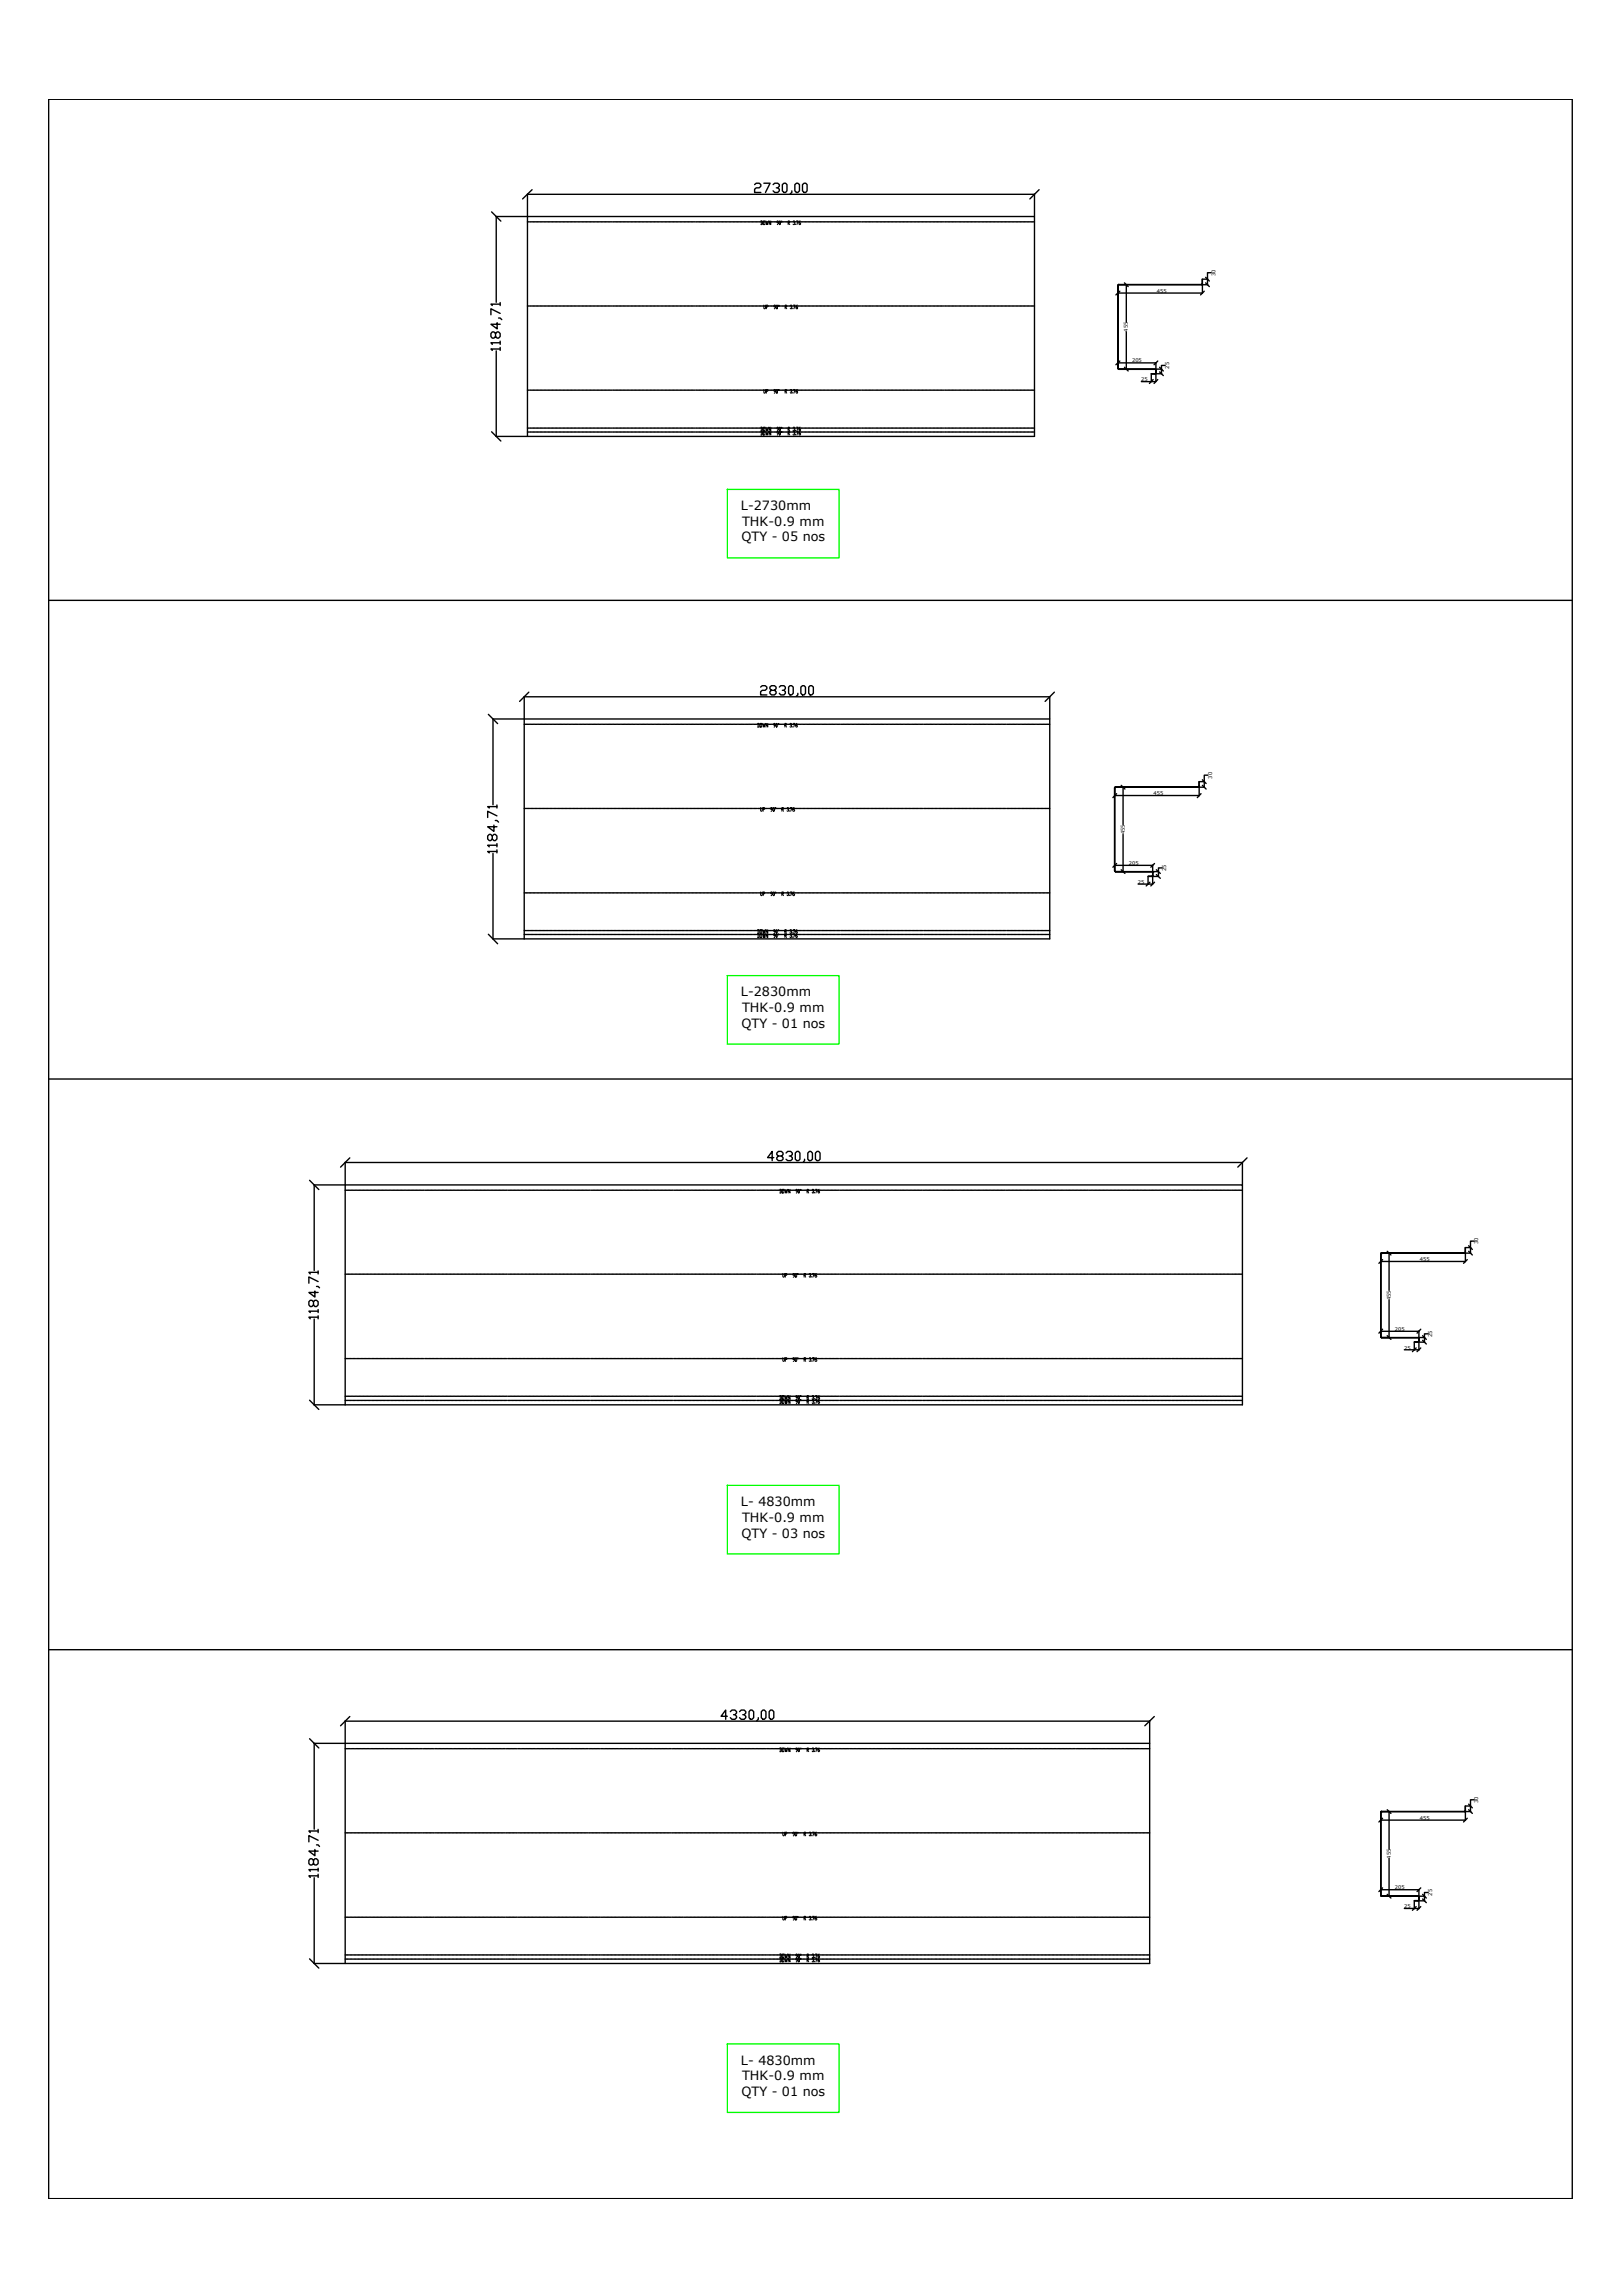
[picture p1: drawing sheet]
<svg xmlns="http://www.w3.org/2000/svg" width="297mm" height="420mm" viewBox="0 0 297 420" stroke-linecap="round" stroke-linejoin="round" font-family="sans-serif">
<defs><g id="words">
<g font-size="2.3">
<text x="135.6" y="93.4">L-2730mm</text>
<text x="135.7" y="99.1">QTY - 05 nos</text>
<text x="135.8" y="96.2">THK-0.9 mm</text>
<text x="135.6" y="182.4">L-2830mm</text>
<text x="135.8" y="185.3">THK-0.9 mm</text>
<text x="135.7" y="188.1">QTY - 01 nos</text>
<text x="135.6" y="275.7">L- 4830mm</text>
<text x="135.7" y="281.5">QTY - 03 nos</text>
<text x="135.8" y="278.6">THK-0.9 mm</text>
<text x="135.6" y="378">L- 4830mm</text>
<text x="135.7" y="383.7">QTY - 01 nos</text>
<text x="135.8" y="380.8">THK-0.9 mm</text>
</g>
<g font-size=".9">
<text x="211.7" y="53.6">455</text>
<text x="222.4" y="50.5" transform="rotate(-90 222.4 50.5)">30</text>
<text x="206.4" y="60.7" transform="rotate(-90 206.4 60.7)">455</text>
<text x="207.2" y="66.4">205</text>
<text x="208.8" y="69.8">25</text>
<text x="214" y="67.5" transform="rotate(-90 214 67.5)">25</text>
<text x="221.8" y="142.6" transform="rotate(-90 221.8 142.6)">30</text>
<text x="211.1" y="145.6">455</text>
<text x="205.9" y="152.7" transform="rotate(-90 205.9 152.7)">455</text>
<text x="206.6" y="158.3">205</text>
<text x="208.3" y="161.8">25</text>
<text x="213.4" y="159.5" transform="rotate(-90 213.4 159.5)">25</text>
<text x="270.5" y="227.8" transform="rotate(-90 270.5 227.8)">30</text>
<text x="259.9" y="230.9">455</text>
<text x="254.6" y="238" transform="rotate(-90 254.6 238)">455</text>
<text x="255.3" y="243.6">205</text>
<text x="262.1" y="244.8" transform="rotate(-90 262.1 244.8)">25</text>
<text x="257" y="247.1">25</text>
<text x="259.9" y="333.1">455</text>
<text x="270.5" y="330.1" transform="rotate(-90 270.5 330.1)">30</text>
<text x="254.6" y="340.3" transform="rotate(-90 254.6 340.3)">455</text>
<text x="255.3" y="345.9">205</text>
<text x="262.1" y="347.1" transform="rotate(-90 262.1 347.1)">25</text>
<text x="257" y="349.3">25</text>
</g>
</g></defs>
<!-- layer: 0 -->
<g fill="none" stroke="#000" stroke-width=".25">
<path d="M8.9 18.2h278.9v384.3h-278.9zM90 38.8l1.7 1.7M90.8 39.6h5.7M90.8 39.6v15.7M96.5 39.6v-4.1l92.8 .1v4M97.4 34.7l-1.8 1.7M138.1 33.8l.3-.3h.6l.2 .3v.3l-.2 .3h-.6l-.3 .2v.6h1.1M139.8 33.5h1.1l-.8 1.7M141.5 33.8l.3-.3h.5l.3 .3v.3l-.3 .3h-.2M142.3 34.4l.3 .2v.3l-.3 .3h-.5l-.3-.3M143.2 33.8l.3-.3h.3l.2 .3v1.1l-.2 .3h-.3l-.3-.3zM144.9 34.9v.3l-.3 .3"/>
<path d="M145.5 33.8l.3-.3h.2l.3 .3v1.1l-.3 .3h-.2l-.3-.3zM146.9 33.8l.3-.3h.3l.2 .3v1.1l-.2 .3h-.3l-.3-.3zM190.2 34.7l-1.7 1.7M91 59.1v1.1l-1.2-.8h1.7M91.2 58.2h.3l.3 .3M91.5 57.4l-1.7-.9v1.1M91.5 55.7h-1.7l.3 .2M91.5 55.4v.5M96.5 40.6h.3M96.5 56h.3M97 40.6h.1M97 56h.1"/>
<path d="M97.1 40.6h.5M97.1 56h.5M97.6 40.6h.1M97.6 56h.1M97.8 40.6h.4M97.8 56h.4M98.3 40.6h.1M98.3 56h.1M98.5 40.6h.4M98.5 56h.4M99 40.6h.1M99 56h.1"/>
<path d="M99.2 40.6h.4M99.2 56h.4M99.7 40.6h.1M99.7 56h.1M99.9 40.6h.4M99.9 56h.4M100.4 40.6h.1M100.4 56h.1M100.6 40.6h.4M100.6 56h.4M101.1 40.6h.1M101.1 56h.1"/>
<path d="M101.2 40.6h.5M101.2 56h.5M101.8 40.6h.1M101.8 56h.1M102 40.6h.4M102 56h.4M102.5 40.6h.1M102.5 56h.1M102.6 40.6h.5M102.6 56h.5M103.1 40.6h.1M103.1 56h.1"/>
<path d="M103.3 40.6h.5M103.3 56h.5M103.9 40.6h.1M103.9 56h.1M104 40.6h.5M104 56h.5M104.5 40.6h.1M104.5 56h.1M104.7 40.6h.4M104.7 56h.4M105.2 40.6h.1M105.2 56h.1"/>
<path d="M105.4 40.6h.4M105.4 56h.4M105.9 40.6h.1M105.9 56h.1M106.1 40.6h.4M106.1 56h.4M106.6 40.6h.1M106.6 56h.1M106.8 40.6h.4M106.8 56h.4M107.3 40.6h.1M107.3 56h.1"/>
<path d="M107.5 40.6h.4M107.5 56h.4M108 40.6h.1M108 56h.1M108.2 40.6h.4M108.2 56h.4M108.7 40.6h.1M108.7 56h.1M108.9 40.6h.4M108.9 56h.4M109.4 40.6h.1M109.4 56h.1"/>
<path d="M109.5 40.6h.5M109.5 56h.5M110.1 40.6h.1M110.1 56h.1M110.3 40.6h.4M110.3 56h.4M110.8 40.6h.1M110.8 56h.1M110.9 40.6h.5M110.9 56h.5M111.4 40.6h.1M111.4 56h.1"/>
<path d="M111.6 40.6h.4M111.6 56h.4M112.2 40.6h.1M112.2 56h.1M112.3 40.6h.4M112.3 56h.4M112.8 40.6h.1M112.8 56h.1M113 40.6h.4M113 56h.4M113.5 40.6h.1M113.5 56h.1"/>
<path d="M113.7 40.6h.4M113.7 56h.4M114.2 40.6h.1M114.2 56h.1M114.4 40.6h.4M114.4 56h.4M114.9 40.6h.1M114.9 56h.1M115.1 40.6h.4M115.1 56h.4M115.6 40.6h.1M115.6 56h.1"/>
<path d="M115.8 40.6h.4M115.8 56h.4M116.3 40.6h.1M116.3 56h.1M116.4 40.6h.5M116.4 56h.5M117 40.6h.1M117 56h.1M117.2 40.6h.4M117.2 56h.4M117.7 40.6h.1M117.7 56h.1"/>
<path d="M117.8 40.6h.5M117.8 56h.5M118.3 40.6h.1M118.3 56h.1M118.5 40.6h.5M118.5 56h.5M119.1 40.6h.1M119.1 56h.1M119.2 40.6h.4M119.2 56h.4M119.7 40.6h.1M119.7 56h.1"/>
<path d="M119.9 40.6h.4M119.9 56h.4M120.4 40.6h.1M120.4 56h.1M120.6 40.6h.4M120.6 56h.4M121.1 40.6h.1M121.1 56h.1M121.3 40.6h.4M121.3 56h.4M121.8 40.6h.1M121.8 56h.1"/>
<path d="M122 40.6h.4M122 56h.4M122.5 40.6h.1M122.5 56h.1M122.7 40.6h.4M122.7 56h.4M123.2 40.6h.1M123.2 56h.1M123.4 40.6h.4M123.4 56h.4M123.9 40.6h.1M123.9 56h.1"/>
<path d="M124.1 40.6h.4M124.1 56h.4M124.6 40.6h.1M124.6 56h.1M124.7 40.6h.5M124.7 56h.5M125.3 40.6h.1M125.3 56h.1M125.4 40.6h.5M125.4 56h.5M126 40.6h.1M126 56h.1"/>
<path d="M126.1 40.6h.4M126.1 56h.4M126.6 40.6h.1M126.6 56h.1M126.8 40.6h.4M126.8 56h.4M127.4 40.6h.1M127.4 56h.1M127.5 40.6h.4M127.5 56h.4M128 40.6h.1M128 56h.1"/>
<path d="M128.2 40.6h.4M128.2 56h.4M128.7 40.6h.1M128.7 56h.1M128.9 40.6h.4M128.9 56h.4M129.4 40.6h.1M129.4 56h.1M129.6 40.6h.4M129.6 56h.4M130.1 40.6h.1M130.1 56h.1"/>
<path d="M130.3 40.6h.4M130.3 56h.4M130.8 40.6h.1M130.8 56h.1M131 40.6h.4M131 56h.4M131.5 40.6h.1M131.5 56h.1M131.6 40.6h.5M131.6 56h.5M132.2 40.6h.1M132.2 56h.1"/>
<path d="M132.3 40.6h.5M132.3 56h.5M132.9 40.6h.1M132.9 56h.1M133 40.6h.4M133 56h.4M133.5 40.6h.1M133.5 56h.1M133.7 40.6h.5M133.7 56h.5M134.3 40.6h.1M134.3 56h.1"/>
<path d="M134.4 40.6h.4M134.4 56h.4M134.9 40.6h.1M134.9 56h.1M135.1 40.6h.4M135.1 56h.4M135.6 40.6h.1M135.6 56h.1M135.8 40.6h.4M135.8 56h.4M136.3 40.6h.1M136.3 56h.1"/>
<path d="M136.5 40.6h.4M136.5 56h.4M137 40.6h.1M137 56h.1M137.2 40.6h.4M137.2 56h.4M137.7 40.6h.1M137.7 56h.1M137.9 40.6h.4M137.9 56h.4M138.4 40.6h.1M138.4 56h.1"/>
<path d="M138.6 40.6h.4M138.6 56h.4M139.1 40.6h.1M139.1 56h.1M139.2 40.6h.5M139.2 56h.5M139.8 40.6h.1M139.8 56h.1M139.9 40.6h.5M139.9 56h.5M140.5 40.6h.1M140.5 56h.1"/>
<path d="M140.6 40.6h.5M140.6 56h.5M141.2 40.6h.1M141.2 56h.1M141.3 40.6h.4M141.3 56h.4M141.8 40.6h.1M141.8 56h.1M142 40.6h.4M142 56h.4M142.6 40.6h.1M142.6 56h.1"/>
<path d="M142.7 40.6h.4M142.7 56h.4M143.2 40.6h.1M143.2 56h.1M143.4 40.6h.4M143.4 56h.4M143.9 40.6h.1M143.9 56h.1M144.1 40.6h.4M144.1 56h.4M144.6 40.6h.1M144.6 56h.1"/>
<path d="M144.8 40.6h.4M144.8 56h.4M145.3 40.6h.1M145.3 56h.1M145.5 40.6h.4M145.5 56h.4M146 40.6h.1M146 56h.1M146.1 40.6h.5M146.1 56h.5M146.7 40.6h.1M146.7 56h.1"/>
<path d="M146.8 40.6h.5M146.8 56h.5M147.4 40.6h.1M147.4 56h.1M147.5 40.6h.5M147.5 56h.5M148.1 40.6h.1M148.1 56h.1M148.2 40.6h.4M148.2 56h.4M148.7 40.6h.1M148.7 56h.1"/>
<path d="M148.9 40.6h.5M148.9 56h.5M149.5 40.6h.1M149.5 56h.1M149.6 40.6h.4M149.6 56h.4M150.1 40.6h.1M150.1 56h.1M150.3 40.6h.4M150.3 56h.4M150.8 40.6h.1M150.8 56h.1"/>
<path d="M151 40.6h.4M151 56h.4M151.5 40.6h.1M151.5 56h.1M151.7 40.6h.4M151.7 56h.4M152.2 40.6h.1M152.2 56h.1M152.4 40.6h.4M152.4 56h.4M152.9 40.6h.1M152.9 56h.1"/>
<path d="M153 40.6h.5M153 56h.5M153.6 40.6h.1M153.6 56h.1M153.8 40.6h.4M153.8 56h.4M154.3 40.6h.1M154.3 56h.1M154.4 40.6h.5M154.4 56h.5M155 40.6h.1M155 56h.1"/>
<path d="M155.1 40.6h.5M155.1 56h.5M155.7 40.6h.1M155.7 56h.1M155.8 40.6h.5M155.8 56h.5M156.4 40.6h.1M156.4 56h.1M156.5 40.6h.4M156.5 56h.4M157 40.6h.1M157 56h.1"/>
<path d="M157.2 40.6h.4M157.2 56h.4M157.7 40.6h.1M157.7 56h.1M157.9 40.6h.4M157.9 56h.4M158.4 40.6h.1M158.4 56h.1M158.6 40.6h.4M158.6 56h.4M159.1 40.6h.1M159.1 56h.1"/>
<path d="M159.3 40.6h.4M159.3 56h.4M159.8 40.6h.1M159.8 56h.1M160 40.6h.4M160 56h.4M160.5 40.6h.1M160.5 56h.1M160.7 40.6h.4M160.7 56h.4M161.2 40.6h.1M161.2 56h.1"/>
<path d="M161.3 40.6h.5M161.3 56h.5M161.9 40.6h.1M161.9 56h.1M162 40.6h.5M162 56h.5M162.6 40.6h.1M162.6 56h.1M162.7 40.6h.5M162.7 56h.5M163.3 40.6h.1M163.3 56h.1"/>
<path d="M163.4 40.6h.4M163.4 56h.4M163.9 40.6h.1M163.9 56h.1M164.1 40.6h.5M164.1 56h.5M164.6 40.6h.1M164.6 56h.1M164.8 40.6h.4M164.8 56h.4M165.3 40.6h.1M165.3 56h.1"/>
<path d="M165.5 40.6h.4M165.5 56h.4M166 40.6h.1M166 56h.1M166.2 40.6h.4M166.2 56h.4M166.7 40.6h.1M166.7 56h.1M166.9 40.6h.4M166.9 56h.4M167.4 40.6h.1M167.4 56h.1"/>
<path d="M167.6 40.6h.4M167.6 56h.4M168.1 40.6h.1M168.1 56h.1M168.2 40.6h.5M168.2 56h.5M168.8 40.6h.1M168.8 56h.1M169 40.6h.4M169 56h.4M169.5 40.6h.1M169.5 56h.1"/>
<path d="M169.6 40.6h.5M169.6 56h.5M170.2 40.6h.1M170.2 56h.1M170.3 40.6h.5M170.3 56h.5M170.9 40.6h.1M170.9 56h.1M171 40.6h.5M171 56h.5M171.5 40.6h.1M171.5 56h.1"/>
<path d="M171.7 40.6h.4M171.7 56h.4M172.2 40.6h.1M172.2 56h.1M172.4 40.6h.4M172.4 56h.4M172.9 40.6h.1M172.9 56h.1M173.1 40.6h.4M173.1 56h.4M173.6 40.6h.1M173.6 56h.1"/>
<path d="M173.8 40.6h.4M173.8 56h.4M174.3 40.6h.1M174.3 56h.1M174.5 40.6h.4M174.5 56h.4M175 40.6h.1M175 56h.1M175.2 40.6h.4M175.2 56h.4M175.7 40.6h.1M175.7 56h.1"/>
<path d="M175.9 40.6h.4M175.9 56h.4M176.4 40.6h.1M176.4 56h.1M176.5 40.6h.5M176.5 56h.5M177.1 40.6h.1M177.1 56h.1M177.2 40.6h.5M177.2 56h.5M177.8 40.6h.1M177.8 56h.1"/>
<path d="M177.9 40.6h.5M177.9 56h.5M178.4 40.6h.1M178.4 56h.1M178.6 40.6h.4M178.6 56h.4M179.1 40.6h.1M179.1 56h.1M179.3 40.6h.5M179.3 56h.5M179.8 40.6h.1M179.8 56h.1"/>
<path d="M180 40.6h.4M180 56h.4M180.5 40.6h.1M180.5 56h.1M180.7 40.6h.4M180.7 56h.4M181.2 40.6h.1M181.2 56h.1M181.4 40.6h.4M181.4 56h.4M181.9 40.6h.1M181.9 56h.1"/>
<path d="M182.1 40.6h.4M182.1 56h.4M182.6 40.6h.1M182.6 56h.1M182.8 40.6h.4M182.8 56h.4M183.3 40.6h.1M183.3 56h.1M183.4 40.6h.5M183.4 56h.5M184 40.6h.1M184 56h.1"/>
<path d="M184.2 40.6h.4M184.2 56h.4M184.7 40.6h.1M184.7 56h.1M184.8 40.6h.5M184.8 56h.5M185.3 40.6h.1M185.3 56h.1M185.5 40.6h.5M185.5 56h.5M186.1 40.6h.1M186.1 56h.1"/>
<path d="M186.2 40.6h.5M186.2 56h.5M186.7 40.6h.1M186.7 56h.1M186.9 40.6h.4M186.9 56h.4M187.4 40.6h.1M187.4 56h.1M187.6 40.6h.4M187.6 56h.4M188.1 40.6h.1M188.1 56h.1"/>
<path d="M188.3 40.6h.4M188.3 56h.4M188.8 40.6h.1M188.8 56h.1M189 40.6h.3M189 56h.3M204.6 52.3v15.2zM204.7 52.1h15.2zM204.7 52.1h1.4v6.9M204.8 52.1l-.2 .1M204.9 53.3l-.7 .7M205.8 51.8l.7 .7"/>
<path d="M219.9 52.1h1.1M220.1 51.9l-.2 .2M220.1 51.1v2.6h-15.5v-1.4M220.4 53.3l-.7 .7M220.7 51.8l.6 .7M220.7 50.8l.6 .6M221 51.1h-1l.1 .9M221.7 49.9h-.7v2.2M90 79.1l1.7 1.6M90.7 61.1l.3-.3h.2l.3 .3v.5l-.3 .3h-.2l-.3-.3v-.5l-.3-.3h-.3l-.3 .3v.5l.3 .3h.3l.3-.3M90.8 79.9h98.5v-40.3h-92.8v40.3M90.8 64.2v15.7"/>
<path d="M91.5 63.9h-1.7l.3 .2M91.5 62.8h-1.7l.3 .2M91.5 62.5v.5M91.5 63.6v.5M96.5 71.4h.3M96.5 78.4h.3M96.5 79.1h.3M97 71.4h.1M97 78.4h.1M97 79.1h.1M97.1 71.4h.5M97.1 78.4h.5"/>
<path d="M97.1 79.1h.5M97.6 71.4h.1M97.6 78.4h.1M97.6 79.1h.1M97.8 71.4h.4M97.8 78.4h.4M97.8 79.1h.4M98.3 71.4h.1M98.3 78.4h.1M98.3 79.1h.1M98.5 71.4h.4M98.5 78.4h.4"/>
<path d="M98.5 79.1h.4M99 71.4h.1M99 78.4h.1M99 79.1h.1M99.2 71.4h.4M99.2 78.4h.4M99.2 79.1h.4M99.7 71.4h.1M99.7 78.4h.1M99.7 79.1h.1M99.9 71.4h.4M99.9 78.4h.4"/>
<path d="M99.9 79.1h.4M100.4 71.4h.1M100.4 78.4h.1M100.4 79.1h.1M100.6 71.4h.4M100.6 78.4h.4M100.6 79.1h.4M101.1 71.4h.1M101.1 78.4h.1M101.1 79.1h.1M101.2 71.4h.5M101.2 78.4h.5"/>
<path d="M101.2 79.1h.5M101.8 71.4h.1M101.8 78.4h.1M101.8 79.1h.1M102 71.4h.4M102 78.4h.4M102 79.1h.4M102.5 71.4h.1M102.5 78.4h.1M102.5 79.1h.1M102.6 71.4h.5M102.6 78.4h.5"/>
<path d="M102.6 79.1h.5M103.1 71.4h.1M103.1 78.4h.1M103.1 79.1h.1M103.3 71.4h.5M103.3 78.4h.5M103.3 79.1h.5M103.9 71.4h.1M103.9 78.4h.1M103.9 79.1h.1M104 71.4h.5M104 78.4h.5"/>
<path d="M104 79.1h.5M104.5 71.4h.1M104.5 78.4h.1M104.5 79.1h.1M104.7 71.4h.4M104.7 78.4h.4M104.7 79.1h.4M105.2 71.4h.1M105.2 78.4h.1M105.2 79.1h.1M105.4 71.4h.4M105.4 78.4h.4"/>
<path d="M105.4 79.1h.4M105.9 71.4h.1M105.9 78.4h.1M105.9 79.1h.1M106.1 71.4h.4M106.1 78.4h.4M106.1 79.1h.4M106.6 71.4h.1M106.6 78.4h.1M106.6 79.1h.1M106.8 71.4h.4M106.8 78.4h.4"/>
<path d="M106.8 79.1h.4M107.3 71.4h.1M107.3 78.4h.1M107.3 79.1h.1M107.5 71.4h.4M107.5 78.4h.4M107.5 79.1h.4M108 71.4h.1M108 78.4h.1M108 79.1h.1M108.2 71.4h.4M108.2 78.4h.4"/>
<path d="M108.2 79.1h.4M108.7 71.4h.1M108.7 78.4h.1M108.7 79.1h.1M108.9 71.4h.4M108.9 78.4h.4M108.9 79.1h.4M109.4 71.4h.1M109.4 78.4h.1M109.4 79.1h.1M109.5 71.4h.5M109.5 78.4h.5"/>
<path d="M109.5 79.1h.5M110.1 71.4h.1M110.1 78.4h.1M110.1 79.1h.1M110.3 71.4h.4M110.3 78.4h.4M110.3 79.1h.4M110.8 71.4h.1M110.8 78.4h.1M110.8 79.1h.1M110.9 71.4h.5M110.9 78.4h.5"/>
<path d="M110.9 79.1h.5M111.4 71.4h.1M111.4 78.4h.1M111.4 79.1h.1M111.6 71.4h.4M111.6 78.4h.4M111.6 79.1h.4M112.2 71.4h.1M112.2 78.4h.1M112.2 79.1h.1M112.3 71.4h.4M112.3 78.4h.4"/>
<path d="M112.3 79.1h.4M112.8 71.4h.1M112.8 78.4h.1M112.8 79.1h.1M113 71.4h.4M113 78.4h.4M113 79.1h.4M113.5 71.4h.1M113.5 78.4h.1M113.5 79.1h.1M113.7 71.4h.4M113.7 78.4h.4"/>
<path d="M113.7 79.1h.4M114.2 71.4h.1M114.2 78.4h.1M114.2 79.1h.1M114.4 71.4h.4M114.4 78.4h.4M114.4 79.1h.4M114.9 71.4h.1M114.9 78.4h.1M114.9 79.1h.1M115.1 71.4h.4M115.1 78.4h.4"/>
<path d="M115.1 79.1h.4M115.6 71.4h.1M115.6 78.4h.1M115.6 79.1h.1M115.8 71.4h.4M115.8 78.4h.4M115.8 79.1h.4M116.3 71.4h.1M116.3 78.4h.1M116.3 79.1h.1M116.4 71.4h.5M116.4 78.4h.5"/>
<path d="M116.4 79.1h.5M117 71.4h.1M117 78.4h.1M117 79.1h.1M117.2 71.4h.4M117.2 78.4h.4M117.2 79.1h.4M117.7 71.4h.1M117.7 78.4h.1M117.7 79.1h.1M117.8 71.4h.5M117.8 78.4h.5"/>
<path d="M117.8 79.1h.5M118.3 71.4h.1M118.3 78.4h.1M118.3 79.1h.1M118.5 71.4h.5M118.5 78.4h.5M118.5 79.1h.5M119.1 71.4h.1M119.1 78.4h.1M119.1 79.1h.1M119.2 71.4h.4M119.2 78.4h.4"/>
<path d="M119.2 79.1h.4M119.7 71.4h.1M119.7 78.4h.1M119.7 79.1h.1M119.9 71.4h.4M119.9 78.4h.4M119.9 79.1h.4M120.4 71.4h.1M120.4 78.4h.1M120.4 79.1h.1M120.6 71.4h.4M120.6 78.4h.4"/>
<path d="M120.6 79.1h.4M121.1 71.4h.1M121.1 78.4h.1M121.1 79.1h.1M121.3 71.4h.4M121.3 78.4h.4M121.3 79.1h.4M121.8 71.4h.1M121.8 78.4h.1M121.8 79.1h.1M122 71.4h.4M122 78.4h.4"/>
<path d="M122 79.1h.4M122.5 71.4h.1M122.5 78.4h.1M122.5 79.1h.1M122.7 71.4h.4M122.7 78.4h.4M122.7 79.1h.4M123.2 71.4h.1M123.2 78.4h.1M123.2 79.1h.1M123.4 71.4h.4M123.4 78.4h.4"/>
<path d="M123.4 79.1h.4M123.9 71.4h.1M123.9 78.4h.1M123.9 79.1h.1M124.1 71.4h.4M124.1 78.4h.4M124.1 79.1h.4M124.6 71.4h.1M124.6 78.4h.1M124.6 79.1h.1M124.7 71.4h.5M124.7 78.4h.5"/>
<path d="M124.7 79.1h.5M125.3 71.4h.1M125.3 78.4h.1M125.3 79.1h.1M125.4 71.4h.5M125.4 78.4h.5M125.4 79.1h.5M126 71.4h.1M126 78.4h.1M126 79.1h.1M126.1 71.4h.4M126.1 78.4h.4"/>
<path d="M126.1 79.1h.4M126.6 71.4h.1M126.6 78.4h.1M126.6 79.1h.1M126.8 71.4h.4M126.8 78.4h.4M126.8 79.1h.4M127.4 71.4h.1M127.4 78.4h.1M127.4 79.1h.1M127.5 71.4h.4M127.5 78.4h.4"/>
<path d="M127.5 79.1h.4M128 71.4h.1M128 78.4h.1M128 79.1h.1M128.2 71.4h.4M128.2 78.4h.4M128.2 79.1h.4M128.7 71.4h.1M128.7 78.4h.1M128.7 79.1h.1M128.9 71.4h.4M128.9 78.4h.4"/>
<path d="M128.9 79.1h.4M129.4 71.4h.1M129.4 78.4h.1M129.4 79.1h.1M129.6 71.4h.4M129.6 78.4h.4M129.6 79.1h.4M130.1 71.4h.1M130.1 78.4h.1M130.1 79.1h.1M130.3 71.4h.4M130.3 78.4h.4"/>
<path d="M130.3 79.1h.4M130.8 71.4h.1M130.8 78.4h.1M130.8 79.1h.1M131 71.4h.4M131 78.4h.4M131 79.1h.4M131.5 71.4h.1M131.5 78.4h.1M131.5 79.1h.1M131.6 71.4h.5M131.6 78.4h.5"/>
<path d="M131.6 79.1h.5M132.2 71.4h.1M132.2 78.4h.1M132.2 79.1h.1M132.3 71.4h.5M132.3 78.4h.5M132.3 79.1h.5M132.9 71.4h.1M132.9 78.4h.1M132.9 79.1h.1M133 71.4h.4M133 78.4h.4"/>
<path d="M133 79.1h.4M133.5 71.4h.1M133.5 78.4h.1M133.5 79.1h.1M133.7 71.4h.5M133.7 78.4h.5M133.7 79.1h.5M134.3 71.4h.1M134.3 78.4h.1M134.3 79.1h.1M134.4 71.4h.4M134.4 78.4h.4"/>
<path d="M134.4 79.1h.4M134.9 71.4h.1M134.9 78.4h.1M134.9 79.1h.1M135.1 71.4h.4M135.1 78.4h.4M135.1 79.1h.4M135.6 71.4h.1M135.6 78.4h.1M135.6 79.1h.1M135.8 71.4h.4M135.8 78.4h.4"/>
<path d="M135.8 79.1h.4M136.3 71.4h.1M136.3 78.4h.1M136.3 79.1h.1M136.5 71.4h.4M136.5 78.4h.4M136.5 79.1h.4M137 71.4h.1M137 78.4h.1M137 79.1h.1M137.2 71.4h.4M137.2 78.4h.4"/>
<path d="M137.2 79.1h.4M137.7 71.4h.1M137.7 78.4h.1M137.7 79.1h.1M137.9 71.4h.4M137.9 78.4h.4M137.9 79.1h.4M138.4 71.4h.1M138.4 78.4h.1M138.4 79.1h.1M138.6 71.4h.4M138.6 78.4h.4"/>
<path d="M138.6 79.1h.4M139.1 71.4h.1M139.1 78.4h.1M139.1 79.1h.1M139.2 71.4h.5M139.2 78.4h.5M139.2 79.1h.5M139.8 71.4h.1M139.8 78.4h.1M139.8 79.1h.1M139.9 71.4h.5M139.9 78.4h.5"/>
<path d="M139.9 79.1h.5M140.5 71.4h.1M140.5 78.4h.1M140.5 79.1h.1M140.6 71.4h.5M140.6 78.4h.5M140.6 79.1h.5M141.2 71.4h.1M141.2 78.4h.1M141.2 79.1h.1M141.3 71.4h.4M141.3 78.4h.4"/>
<path d="M141.3 79.1h.4M141.8 71.4h.1M141.8 78.4h.1M141.8 79.1h.1M142 71.4h.4M142 78.4h.4M142 79.1h.4M142.6 71.4h.1M142.6 78.4h.1M142.6 79.1h.1M142.7 71.4h.4M142.7 78.4h.4"/>
<path d="M142.7 79.1h.4M143.2 71.4h.1M143.2 78.4h.1M143.2 79.1h.1M143.4 71.4h.4M143.4 78.4h.4M143.4 79.1h.4M143.9 71.4h.1M143.9 78.4h.1M143.9 79.1h.1M144.1 71.4h.4M144.1 78.4h.4"/>
<path d="M144.1 79.1h.4M144.6 71.4h.1M144.6 78.4h.1M144.6 79.1h.1M144.8 71.4h.4M144.8 78.4h.4M144.8 79.1h.4M145.3 71.4h.1M145.3 78.4h.1M145.3 79.1h.1M145.5 71.4h.4M145.5 78.4h.4"/>
<path d="M145.5 79.1h.4M146 71.4h.1M146 78.4h.1M146 79.1h.1M146.1 71.4h.5M146.1 78.4h.5M146.1 79.1h.5M146.7 71.4h.1M146.7 78.4h.1M146.7 79.1h.1M146.8 71.4h.5M146.8 78.4h.5"/>
<path d="M146.8 79.1h.5M147.4 71.4h.1M147.4 78.4h.1M147.4 79.1h.1M147.5 71.4h.5M147.5 78.4h.5M147.5 79.1h.5M148.1 71.4h.1M148.1 78.4h.1M148.1 79.1h.1M148.2 71.4h.4M148.2 78.4h.4"/>
<path d="M148.2 79.1h.4M148.7 71.4h.1M148.7 78.4h.1M148.7 79.1h.1M148.9 71.4h.5M148.9 78.4h.5M148.9 79.1h.5M149.5 71.4h.1M149.5 78.4h.1M149.5 79.1h.1M149.6 71.4h.4M149.6 78.4h.4"/>
<path d="M149.6 79.1h.4M150.1 71.4h.1M150.1 78.4h.1M150.1 79.1h.1M150.3 71.4h.4M150.3 78.4h.4M150.3 79.1h.4M150.8 71.4h.1M150.8 78.4h.1M150.8 79.1h.1M151 71.4h.4M151 78.4h.4"/>
<path d="M151 79.1h.4M151.5 71.4h.1M151.5 78.4h.1M151.5 79.1h.1M151.7 71.4h.4M151.7 78.4h.4M151.7 79.1h.4M152.2 71.4h.1M152.2 78.4h.1M152.2 79.1h.1M152.4 71.4h.4M152.4 78.4h.4"/>
<path d="M152.4 79.1h.4M152.9 71.4h.1M152.9 78.4h.1M152.9 79.1h.1M153 71.4h.5M153 78.4h.5M153 79.1h.5M153.6 71.4h.1M153.6 78.4h.1M153.6 79.1h.1M153.8 71.4h.4M153.8 78.4h.4"/>
<path d="M153.8 79.1h.4M154.3 71.4h.1M154.3 78.4h.1M154.3 79.1h.1M154.4 71.4h.5M154.4 78.4h.5M154.4 79.1h.5M155 71.4h.1M155 78.4h.1M155 79.1h.1M155.1 71.4h.5M155.1 78.4h.5"/>
<path d="M155.1 79.1h.5M155.7 71.4h.1M155.7 78.4h.1M155.7 79.1h.1M155.8 71.4h.5M155.8 78.4h.5M155.8 79.1h.5M156.4 71.4h.1M156.4 78.4h.1M156.4 79.1h.1M156.5 71.4h.4M156.5 78.4h.4"/>
<path d="M156.5 79.1h.4M157 71.4h.1M157 78.4h.1M157 79.1h.1M157.2 71.4h.4M157.2 78.4h.4M157.2 79.1h.4M157.7 71.4h.1M157.7 78.4h.1M157.7 79.1h.1M157.9 71.4h.4M157.9 78.4h.4"/>
<path d="M157.9 79.1h.4M158.4 71.4h.1M158.4 78.4h.1M158.4 79.1h.1M158.6 71.4h.4M158.6 78.4h.4M158.6 79.1h.4M159.1 71.4h.1M159.1 78.4h.1M159.1 79.1h.1M159.3 71.4h.4M159.3 78.4h.4"/>
<path d="M159.3 79.1h.4M159.8 71.4h.1M159.8 78.4h.1M159.8 79.1h.1M160 71.4h.4M160 78.4h.4M160 79.1h.4M160.5 71.4h.1M160.5 78.4h.1M160.5 79.1h.1M160.7 71.4h.4M160.7 78.4h.4"/>
<path d="M160.7 79.1h.4M161.2 71.4h.1M161.2 78.4h.1M161.2 79.1h.1M161.3 71.4h.5M161.3 78.4h.5M161.3 79.1h.5M161.9 71.4h.1M161.9 78.4h.1M161.9 79.1h.1M162 71.4h.5M162 78.4h.5"/>
<path d="M162 79.1h.5M162.6 71.4h.1M162.6 78.4h.1M162.6 79.1h.1M162.7 71.4h.5M162.7 78.4h.5M162.7 79.1h.5M163.3 71.4h.1M163.3 78.4h.1M163.3 79.1h.1M163.4 71.4h.4M163.4 78.4h.4"/>
<path d="M163.4 79.1h.4M163.9 71.4h.1M163.9 78.4h.1M163.9 79.1h.1M164.1 71.4h.5M164.1 78.4h.5M164.1 79.1h.5M164.6 71.4h.1M164.6 78.4h.1M164.6 79.1h.1M164.8 71.4h.4M164.8 78.4h.4"/>
<path d="M164.8 79.1h.4M165.3 71.4h.1M165.3 78.4h.1M165.3 79.1h.1M165.5 71.4h.4M165.5 78.4h.4M165.5 79.1h.4M166 71.4h.1M166 78.4h.1M166 79.1h.1M166.2 71.4h.4M166.2 78.4h.4"/>
<path d="M166.2 79.1h.4M166.7 71.4h.1M166.7 78.4h.1M166.7 79.1h.1M166.9 71.4h.4M166.9 78.4h.4M166.9 79.1h.4M167.4 71.4h.1M167.4 78.4h.1M167.4 79.1h.1M167.6 71.4h.4M167.6 78.4h.4"/>
<path d="M167.6 79.1h.4M168.1 71.4h.1M168.1 78.4h.1M168.1 79.1h.1M168.2 71.4h.5M168.2 78.4h.5M168.2 79.1h.5M168.8 71.4h.1M168.8 78.4h.1M168.8 79.1h.1M169 71.4h.4M169 78.4h.4"/>
<path d="M169 79.1h.4M169.5 71.4h.1M169.5 78.4h.1M169.5 79.1h.1M169.6 71.4h.5M169.6 78.4h.5M169.6 79.1h.5M170.2 71.4h.1M170.2 78.4h.1M170.2 79.1h.1M170.3 71.4h.5M170.3 78.4h.5"/>
<path d="M170.3 79.1h.5M170.9 71.4h.1M170.9 78.4h.1M170.9 79.1h.1M171 71.4h.5M171 78.4h.5M171 79.1h.5M171.5 71.4h.1M171.5 78.4h.1M171.5 79.1h.1M171.7 71.4h.4M171.7 78.4h.4"/>
<path d="M171.7 79.1h.4M172.2 71.4h.1M172.2 78.4h.1M172.2 79.1h.1M172.4 71.4h.4M172.4 78.4h.4M172.4 79.1h.4M172.9 71.4h.1M172.9 78.4h.1M172.9 79.1h.1M173.1 71.4h.4M173.1 78.4h.4"/>
<path d="M173.1 79.1h.4M173.6 71.4h.1M173.6 78.4h.1M173.6 79.1h.1M173.8 71.4h.4M173.8 78.4h.4M173.8 79.1h.4M174.3 71.4h.1M174.3 78.4h.1M174.3 79.1h.1M174.5 71.4h.4M174.5 78.4h.4"/>
<path d="M174.5 79.1h.4M175 71.4h.1M175 78.4h.1M175 79.1h.1M175.2 71.4h.4M175.2 78.4h.4M175.2 79.1h.4M175.7 71.4h.1M175.7 78.4h.1M175.7 79.1h.1M175.9 71.4h.4M175.9 78.4h.4"/>
<path d="M175.9 79.1h.4M176.4 71.4h.1M176.4 78.4h.1M176.4 79.1h.1M176.5 71.4h.5M176.5 78.4h.5M176.5 79.1h.5M177.1 71.4h.1M177.1 78.4h.1M177.1 79.1h.1M177.2 71.4h.5M177.2 78.4h.5"/>
<path d="M177.2 79.1h.5M177.8 71.4h.1M177.8 78.4h.1M177.8 79.1h.1M177.9 71.4h.5M177.9 78.4h.5M177.9 79.1h.5M178.4 71.4h.1M178.4 78.4h.1M178.4 79.1h.1M178.6 71.4h.4M178.6 78.4h.4"/>
<path d="M178.6 79.1h.4M179.1 71.4h.1M179.1 78.4h.1M179.1 79.1h.1M179.3 71.4h.5M179.3 78.4h.5M179.3 79.1h.5M179.8 71.4h.1M179.8 78.4h.1M179.8 79.1h.1M180 71.4h.4M180 78.4h.4"/>
<path d="M180 79.1h.4M180.5 71.4h.1M180.5 78.4h.1M180.5 79.1h.1M180.7 71.4h.4M180.7 78.4h.4M180.7 79.1h.4M181.2 71.4h.1M181.2 78.4h.1M181.2 79.1h.1M181.4 71.4h.4M181.4 78.4h.4"/>
<path d="M181.4 79.1h.4M181.9 71.4h.1M181.9 78.4h.1M181.9 79.1h.1M182.1 71.4h.4M182.1 78.4h.4M182.1 79.1h.4M182.6 71.4h.1M182.6 78.4h.1M182.6 79.1h.1M182.8 71.4h.4M182.8 78.4h.4"/>
<path d="M182.8 79.1h.4M183.3 71.4h.1M183.3 78.4h.1M183.3 79.1h.1M183.4 71.4h.5M183.4 78.4h.5M183.4 79.1h.5M184 71.4h.1M184 78.4h.1M184 79.1h.1M184.2 71.4h.4M184.2 78.4h.4"/>
<path d="M184.2 79.1h.4M184.7 71.4h.1M184.7 78.4h.1M184.7 79.1h.1M184.8 71.4h.5M184.8 78.4h.5M184.8 79.1h.5M185.3 71.4h.1M185.3 78.4h.1M185.3 79.1h.1M185.5 71.4h.5M185.5 78.4h.5"/>
<path d="M185.5 79.1h.5M186.1 71.4h.1M186.1 78.4h.1M186.1 79.1h.1M186.2 71.4h.5M186.2 78.4h.5M186.2 79.1h.5M186.7 71.4h.1M186.7 78.4h.1M186.7 79.1h.1M186.9 71.4h.4M186.9 78.4h.4"/>
<path d="M186.9 79.1h.4M187.4 71.4h.1M187.4 78.4h.1M187.4 79.1h.1M187.6 71.4h.4M187.6 78.4h.4M187.6 79.1h.4M188.1 71.4h.1M188.1 78.4h.1M188.1 79.1h.1M188.3 71.4h.4M188.3 78.4h.4"/>
<path d="M188.3 79.1h.4M188.8 71.4h.1M188.8 78.4h.1M188.8 79.1h.1M189 71.4h.3M189 78.4h.3M189 79.1h.3M204.6 66.4v1l.2 .2M204.6 66.4h7M204.7 67.6h6.7zM204.9 66.1l-.7 .7M205.8 67.2l.7 .7"/>
<path d="M206.1 60.8v6.8h-1.4M210.7 68.4h.7zM210.7 68.5v1.4M211 69.5l-.6 .7M211.4 68.4h.1M211.4 67.6h1.2M211.4 68.4h1.2M211.5 67.7l.1 .6zM211.6 66.4v1.3l-.2-.1M211.6 68.3l-.2 .1M211.6 68.3v1.6h-2.7M211.9 66.1l-.7 .7"/>
<path d="M211.9 69.5l-.7 .7M212.2 68.1l.7 .7M212.2 67.2l.7 .7M213.2 66.9h-.6v1.5M8.9 109.9h278.9M89.4 130.8l1.7 1.7M95.9 131.6h-5.7v15.7M95.9 132.6h.3M95.9 127.5v4.1M95.9 127.6h96.2M96.3 132.6h.1M96.5 132.6h.4"/>
<path d="M96.8 126.7l-1.7 1.7M97 132.6h.1M97.2 132.6h.4M97.7 132.6h.1M97.9 132.6h.4M98.4 132.6h.1M98.6 132.6h.4M99.1 132.6h.1M99.2 132.6h.5M99.8 132.6h.1M100 132.6h.4M100.5 132.6h.1"/>
<path d="M100.6 132.6h.5M101.1 132.6h.1M101.3 132.6h.5M101.9 132.6h.1M102 132.6h.5M102.5 132.6h.1M102.7 132.6h.4M103.2 132.6h.1M103.4 132.6h.5M103.9 132.6h.1M104.1 132.6h.4M104.6 132.6h.1"/>
<path d="M104.8 132.6h.4M105.3 132.6h.1M105.5 132.6h.4M106 132.6h.1M106.2 132.6h.4M106.7 132.6h.1M106.9 132.6h.4M107.4 132.6h.1M107.5 132.6h.5M108 132.6h.2M108.3 132.6h.4M108.8 132.6h.1"/>
<path d="M108.9 132.6h.5M109.4 132.6h.1M109.6 132.6h.4M110.1 132.6h.1M110.3 132.6h.5M110.8 132.6h.1M111 132.6h.4M111.5 132.6h.1M111.7 132.6h.4M112.2 132.6h.1M112.4 132.6h.4M112.9 132.6h.1"/>
<path d="M113.1 132.6h.4M113.6 132.6h.1M113.8 132.6h.4M114.3 132.6h.1M114.4 132.6h.5M115 132.6h.1M115.2 132.6h.4M115.7 132.6h.1M115.8 132.6h.5M116.3 132.6h.1M116.5 132.6h.5M117.1 132.6h.1"/>
<path d="M117.2 132.6h.5M117.7 132.6h.1M117.9 132.6h.4M118.4 132.6h.1M118.6 132.6h.5M119.1 132.6h.1M119.3 132.6h.4M119.8 132.6h.1M120 132.6h.4M120.5 132.6h.1M120.7 132.6h.4M121.2 132.6h.1"/>
<path d="M121.4 132.6h.4M121.9 132.6h.1M122.1 132.6h.4M122.6 132.6h.1M122.7 132.6h.5M123.2 132.6h.2M123.5 132.6h.4M124 132.6h.1M124.1 132.6h.5M124.6 132.6h.1M124.8 132.6h.4M125.3 132.6h.1"/>
<path d="M125.5 132.6h.5M126 132.6h.1M126.2 132.6h.4M126.7 132.6h.1M126.9 132.6h.4M127.4 132.6h.1M127.6 132.6h.4M128.1 132.6h.1M128.3 132.6h.4M128.8 132.6h.1M129 132.6h.4M129.5 132.6h.1"/>
<path d="M129.6 132.6h.5M130.2 132.6h.1M130.4 132.6h.4M130.9 132.6h.1M131 132.6h.5M131.5 132.6h.1M131.7 132.6h.5M132.3 132.6h.1M132.4 132.6h.5M132.9 132.6h.1M133.1 132.6h.4M133.6 132.6h.1"/>
<path d="M133.8 132.6h.5M134.3 132.6h.1M134.5 132.6h.4M135 132.6h.1M135.2 132.6h.4M135.7 132.6h.1M135.9 132.6h.4M136.4 132.6h.1M136.6 132.6h.4M137.1 132.6h.1M137.3 132.6h.4M137.8 132.6h.1"/>
<path d="M137.9 132.6h.5M138.4 132.6h.1M138.7 132.6h.4M139.2 132.6h.1M139.2 125.8l.3-.3h.6l.2 .3v.3l-.2 .3h-.6l-.3 .2v.6h1.1M139.3 132.6h.5M139.8 132.6h.1M140 132.6h.4M140.5 132.6h.1M140.7 132.6h.5M141.2 126.4l-.3-.3v-.3l.3-.3h.5l.3 .3v.3l-.3 .3h-.5l-.3 .2v.3l.3 .3h.5l.3-.3v-.3l-.3-.2M141.2 132.6h.1"/>
<path d="M141.4 132.6h.4M141.9 132.6h.1M142.1 132.6h.4M142.6 132.6h.1M142.6 125.8l.3-.3h.6l.2 .3v.3l-.2 .3h-.3M142.8 132.6h.4M143.3 132.6h.1M143.5 126.4l.2 .2v.3l-.2 .3h-.6l-.3-.3M143.5 132.6h.4M144 132.6h.1M144.2 132.6h.4M144.3 125.8l.3-.3h.3l.3 .3v1.1l-.3 .3h-.3l-.3-.3z"/>
<path d="M144.7 132.6h.1M144.8 132.6h.5M145.4 132.6h.1M145.6 132.6h.4M146 126.9v.3l-.3 .3M146.1 132.6h.1M146.2 132.6h.5M146.6 125.8l.3-.3h.3l.2 .3v1.1l-.2 .3h-.3l-.3-.3zM146.7 132.6h.1M146.9 132.6h.5M147.5 132.6h.1M147.6 132.6h.5"/>
<path d="M148 125.8l.3-.3h.3l.3 .3v1.1l-.3 .3h-.3l-.3-.3zM148.1 132.6h.1M148.3 132.6h.4M148.8 132.6h.1M149 132.6h.5M149.5 132.6h.1M149.7 132.6h.4M150.2 132.6h.1M150.4 132.6h.4M150.9 132.6h.1M151.1 132.6h.4M151.6 132.6h.1"/>
<path d="M151.8 132.6h.4M152.3 132.6h.1M152.5 132.6h.4M153 132.6h.1M153.1 132.6h.5M153.6 132.6h.1M153.9 132.6h.4M154.4 132.6h.1M154.5 132.6h.5M155 132.6h.1M155.2 132.6h.4M155.7 132.6h.1"/>
<path d="M155.9 132.6h.5M156.4 132.6h.1M156.6 132.6h.4M157.1 132.6h.1M157.3 132.6h.4M157.8 132.6h.1M158 132.6h.4M158.5 132.6h.1M158.7 132.6h.4M159.2 132.6h.1M159.4 132.6h.4M159.9 132.6h.1"/>
<path d="M160 132.6h.5M160.6 132.6h.1M160.8 132.6h.4M161.3 132.6h.1M161.4 132.6h.5M161.9 132.6h.1M162.1 132.6h.5M162.7 132.6h.1M162.8 132.6h.5M163.3 132.6h.1M163.5 132.6h.4M164 132.6h.1"/>
<path d="M164.2 132.6h.4M164.7 132.6h.1M164.9 132.6h.4M165.4 132.6h.1M165.6 132.6h.4M166.1 132.6h.1M166.3 132.6h.4M166.8 132.6h.1M167 132.6h.4M167.5 132.6h.1M167.7 132.6h.4M168.2 132.6h.1"/>
<path d="M168.3 132.6h.5M168.8 132.6h.1M169.1 132.6h.4M169.6 132.6h.1M169.7 132.6h.5M170.2 132.6h.1M170.4 132.6h.4M170.9 132.6h.1M171.1 132.6h.4M171.6 132.6h.1M171.8 132.6h.4M172.3 132.6h.1"/>
<path d="M172.5 132.6h.4M173 132.6h.1M173.2 132.6h.4M173.7 132.6h.1M173.9 132.6h.4M174.4 132.6h.1M174.6 132.6h.4M175.1 132.6h.1M175.2 132.6h.5M175.8 132.6h.1M176 132.6h.4M176.5 132.6h.1"/>
<path d="M176.6 132.6h.5M177.1 132.6h.1M177.3 132.6h.5M177.9 132.6h.1M178 132.6h.4M178.5 132.6h.1M178.7 132.6h.4M179.2 132.6h.1M179.4 132.6h.4M179.9 132.6h.1M180.1 132.6h.4M180.6 132.6h.1"/>
<path d="M180.8 132.6h.4M181.3 132.6h.1M181.5 132.6h.4M182 132.6h.1M182.2 132.6h.4M182.7 132.6h.1M182.9 132.6h.4M183.4 132.6h.1M183.5 132.6h.5M184 132.6h.1M184.2 132.6h.5M184.8 132.6h.1"/>
<path d="M184.9 132.6h.4M185.4 132.6h.1M185.6 132.6h.4M186.1 132.6h.1M186.3 132.6h.4M186.8 132.6h.1M187 132.6h.4M187.5 132.6h.1M187.7 132.6h.4M188.2 132.6h.1M188.4 132.6h.4M188.9 132.6h.1"/>
<path d="M189.1 132.6h.4M189.6 132.6h.1M189.8 132.6h.4M190.3 132.6h.1M190.4 132.6h.5M191 132.6h.1M191.1 132.6h.5M191.7 132.6h.1M191.8 132.6h.3M192.1 127.5v4.1M193 126.7l-1.7 1.7M90.1 153l.3-.2h.2l.3 .2v.6l-.3 .3h-.2l-.3-.3v-.6l-.3-.2h-.3l-.2 .2v.6l.2 .3h.3l.3-.3"/>
<path d="M90.2 156.2v15.7h101.9v-40.3h-96.2v40.3M90.4 151.1v1.1l-1.1-.8h1.6M90.6 150.2h.3l.3 .3M90.9 155.9h-1.6l.2 .2M90.9 154.7h-1.6l.2 .3M90.9 149.4l-1.6-.9v1.2M90.9 147.7h-1.6l.2 .2M90.9 147.4v.5M90.9 154.4v.6M90.9 155.6v.5M95.9 148h.3M96.3 148h.1"/>
<path d="M96.5 148h.4M97 148h.1M97.2 148h.4M97.7 148h.1M97.9 148h.4M98.4 148h.1M98.6 148h.4M99.1 148h.1M99.2 148h.5M99.8 148h.1M100 148h.4M100.5 148h.1"/>
<path d="M100.6 148h.5M101.1 148h.1M101.3 148h.5M101.9 148h.1M102 148h.5M102.5 148h.1M102.7 148h.4M103.2 148h.1M103.4 148h.5M103.9 148h.1M104.1 148h.4M104.6 148h.1"/>
<path d="M104.8 148h.4M105.3 148h.1M105.5 148h.4M106 148h.1M106.2 148h.4M106.7 148h.1M106.9 148h.4M107.4 148h.1M107.5 148h.5M108 148h.2M108.3 148h.4M108.8 148h.1"/>
<path d="M108.9 148h.5M109.4 148h.1M109.6 148h.4M110.1 148h.1M110.3 148h.5M110.8 148h.1M111 148h.4M111.5 148h.1M111.7 148h.4M112.2 148h.1M112.4 148h.4M112.9 148h.1"/>
<path d="M113.1 148h.4M113.6 148h.1M113.8 148h.4M114.3 148h.1M114.4 148h.5M115 148h.1M115.2 148h.4M115.7 148h.1M115.8 148h.5M116.3 148h.1M116.5 148h.5M117.1 148h.1"/>
<path d="M117.2 148h.5M117.7 148h.1M117.9 148h.4M118.4 148h.1M118.6 148h.5M119.1 148h.1M119.3 148h.4M119.8 148h.1M120 148h.4M120.5 148h.1M120.7 148h.4M121.2 148h.1"/>
<path d="M121.4 148h.4M121.9 148h.1M122.1 148h.4M122.6 148h.1M122.7 148h.5M123.2 148h.2M123.5 148h.4M124 148h.1M124.1 148h.5M124.6 148h.1M124.8 148h.4M125.3 148h.1"/>
<path d="M125.5 148h.5M126 148h.1M126.2 148h.4M126.7 148h.1M126.9 148h.4M127.4 148h.1M127.6 148h.4M128.1 148h.1M128.3 148h.4M128.8 148h.1M129 148h.4M129.5 148h.1"/>
<path d="M129.6 148h.5M130.2 148h.1M130.4 148h.4M130.9 148h.1M131 148h.5M131.5 148h.1M131.7 148h.5M132.3 148h.1M132.4 148h.5M132.9 148h.1M133.1 148h.4M133.6 148h.1"/>
<path d="M133.8 148h.5M134.3 148h.1M134.5 148h.4M135 148h.1M135.2 148h.4M135.7 148h.1M135.9 148h.4M136.4 148h.1M136.6 148h.4M137.1 148h.1M137.3 148h.4M137.8 148h.1"/>
<path d="M137.9 148h.5M138.4 148h.1M138.7 148h.4M139.2 148h.1M139.3 148h.5M139.8 148h.1M140 148h.4M140.5 148h.1M140.7 148h.5M141.2 148h.1M141.4 148h.4M141.9 148h.1"/>
<path d="M142.1 148h.4M142.6 148h.1M142.8 148h.4M143.3 148h.1M143.5 148h.4M144 148h.1M144.2 148h.4M144.7 148h.1M144.8 148h.5M145.4 148h.1M145.6 148h.4M146.1 148h.1"/>
<path d="M146.2 148h.5M146.7 148h.1M146.9 148h.5M147.5 148h.1M147.6 148h.5M148.1 148h.1M148.3 148h.4M148.8 148h.1M149 148h.5M149.5 148h.1M149.7 148h.4M150.2 148h.1"/>
<path d="M150.4 148h.4M150.9 148h.1M151.1 148h.4M151.6 148h.1M151.8 148h.4M152.3 148h.1M152.5 148h.4M153 148h.1M153.1 148h.5M153.6 148h.1M153.9 148h.4M154.4 148h.1"/>
<path d="M154.5 148h.5M155 148h.1M155.2 148h.4M155.7 148h.1M155.9 148h.5M156.4 148h.1M156.6 148h.4M157.1 148h.1M157.3 148h.4M157.8 148h.1M158 148h.4M158.5 148h.1"/>
<path d="M158.7 148h.4M159.2 148h.1M159.4 148h.4M159.9 148h.1M160 148h.5M160.6 148h.1M160.8 148h.4M161.3 148h.1M161.4 148h.5M161.9 148h.1M162.1 148h.5M162.7 148h.1"/>
<path d="M162.8 148h.5M163.3 148h.1M163.5 148h.4M164 148h.1M164.2 148h.4M164.7 148h.1M164.9 148h.4M165.4 148h.1M165.6 148h.4M166.1 148h.1M166.3 148h.4M166.8 148h.1"/>
<path d="M167 148h.4M167.5 148h.1M167.7 148h.4M168.2 148h.1M168.3 148h.5M168.8 148h.1M169.1 148h.4M169.6 148h.1M169.7 148h.5M170.2 148h.1M170.4 148h.4M170.9 148h.1"/>
<path d="M171.1 148h.4M171.6 148h.1M171.8 148h.4M172.3 148h.1M172.5 148h.4M173 148h.1M173.2 148h.4M173.7 148h.1M173.9 148h.4M174.4 148h.1M174.6 148h.4M175.1 148h.1"/>
<path d="M175.2 148h.5M175.8 148h.1M176 148h.4M176.5 148h.1M176.6 148h.5M177.1 148h.1M177.3 148h.5M177.9 148h.1M178 148h.4M178.5 148h.1M178.7 148h.4M179.2 148h.1"/>
<path d="M179.4 148h.4M179.9 148h.1M180.1 148h.4M180.6 148h.1M180.8 148h.4M181.3 148h.1M181.5 148h.4M182 148h.1M182.2 148h.4M182.7 148h.1M182.9 148h.4M183.4 148h.1"/>
<path d="M183.5 148h.5M184 148h.1M184.2 148h.5M184.8 148h.1M184.9 148h.4M185.4 148h.1M185.6 148h.4M186.1 148h.1M186.3 148h.4M186.8 148h.1M187 148h.4M187.5 148h.1"/>
<path d="M187.7 148h.4M188.2 148h.1M188.4 148h.4M188.9 148h.1M189.1 148h.4M189.6 148h.1M189.8 148h.4M190.3 148h.1M190.4 148h.5M191 148h.1M191.1 148h.5M191.7 148h.1"/>
<path d="M191.8 148h.3M204 144.2v15.2zM204 159.4l.2 .2M204 144.3v1.4M204 158.4v1M204 145.6h15.5M204 158.4h7M204.1 144.1h15.2zM204.1 159.6h6.7zM204.2 144.1l-.2 .1M204.2 144.1h1.4M204.2 159.6h1.4"/>
<path d="M204.4 145.3l-.7 .7M204.4 158.1l-.7 .7M205.2 143.8l.7 .7M205.2 159.2l.7 .7M205.5 144.1v6.9M205.5 152.8v6.8M211 159.7h.1M211 159.7v.6zM211 158.4v1.3M211.3 158.1l-.7 .7M211.6 159.2l.8 .7M212 159.6h-1.1l.1 .1"/>
<path d="M212.7 158.9h-.7v1.6h-1.2M219.3 144.1h1.1M219.5 143.1v2.6M219.8 145.3l-.7 .7M220.1 143.8l.6 .7M220.1 142.8l.6 .6M220.4 143.1h-1l.1 .8-.2 .2M221.1 141.9h-.7v2.2M89.4 171l1.7 1.8M95.9 163.5h.3M95.9 170.4h.3M95.9 171.1h.3"/>
<path d="M96.3 163.5h.1M96.3 170.4h.1M96.3 171.1h.1M96.5 163.5h.4M96.5 170.4h.4M96.5 171.1h.4M97 163.5h.1M97 170.4h.1M97 171.1h.1M97.2 163.5h.4M97.2 170.4h.4M97.2 171.1h.4"/>
<path d="M97.7 163.5h.1M97.7 170.4h.1M97.7 171.1h.1M97.9 163.5h.4M97.9 170.4h.4M97.9 171.1h.4M98.4 163.5h.1M98.4 170.4h.1M98.4 171.1h.1M98.6 163.5h.4M98.6 170.4h.4M98.6 171.1h.4"/>
<path d="M99.1 163.5h.1M99.1 170.4h.1M99.1 171.1h.1M99.2 163.5h.5M99.2 170.4h.5M99.2 171.1h.5M99.8 163.5h.1M99.8 170.4h.1M99.8 171.1h.1M100 163.5h.4M100 170.4h.4M100 171.1h.4"/>
<path d="M100.5 163.5h.1M100.5 170.4h.1M100.5 171.1h.1M100.6 163.5h.5M100.6 170.4h.5M100.6 171.1h.5M101.1 163.5h.1M101.1 170.4h.1M101.1 171.1h.1M101.3 163.5h.5M101.3 170.4h.5M101.3 171.1h.5"/>
<path d="M101.9 163.5h.1M101.9 170.4h.1M101.9 171.1h.1M102 163.5h.5M102 170.4h.5M102 171.1h.5M102.5 163.5h.1M102.5 170.4h.1M102.5 171.1h.1M102.7 163.5h.4M102.7 170.4h.4M102.7 171.1h.4"/>
<path d="M103.2 163.5h.1M103.2 170.4h.1M103.2 171.1h.1M103.4 163.5h.5M103.4 170.4h.5M103.4 171.1h.5M103.9 163.5h.1M103.9 170.4h.1M103.9 171.1h.1M104.1 163.5h.4M104.1 170.4h.4M104.1 171.1h.4"/>
<path d="M104.6 163.5h.1M104.6 170.4h.1M104.6 171.1h.1M104.8 163.5h.4M104.8 170.4h.4M104.8 171.1h.4M105.3 163.5h.1M105.3 170.4h.1M105.3 171.1h.1M105.5 163.5h.4M105.5 170.4h.4M105.5 171.1h.4"/>
<path d="M106 163.5h.1M106 170.4h.1M106 171.1h.1M106.2 163.5h.4M106.2 170.4h.4M106.2 171.1h.4M106.7 163.5h.1M106.7 170.4h.1M106.7 171.1h.1M106.9 163.5h.4M106.9 170.4h.4M106.9 171.1h.4"/>
<path d="M107.4 163.5h.1M107.4 170.4h.1M107.4 171.1h.1M107.5 163.5h.5M107.5 170.4h.5M107.5 171.1h.5M108 163.5h.2M108 170.4h.2M108 171.1h.2M108.3 163.5h.4M108.3 170.4h.4M108.3 171.1h.4"/>
<path d="M108.8 163.5h.1M108.8 170.4h.1M108.8 171.1h.1M108.9 163.5h.5M108.9 170.4h.5M108.9 171.1h.5M109.4 163.5h.1M109.4 170.4h.1M109.4 171.1h.1M109.6 163.5h.4M109.6 170.4h.4M109.6 171.1h.4"/>
<path d="M110.1 163.5h.1M110.1 170.4h.1M110.1 171.1h.1M110.3 163.5h.5M110.3 170.4h.5M110.3 171.1h.5M110.8 163.5h.1M110.8 170.4h.1M110.8 171.1h.1M111 163.5h.4M111 170.4h.4M111 171.1h.4"/>
<path d="M111.5 163.5h.1M111.5 170.4h.1M111.5 171.1h.1M111.7 163.5h.4M111.7 170.4h.4M111.7 171.1h.4M112.2 163.5h.1M112.2 170.4h.1M112.2 171.1h.1M112.4 163.5h.4M112.4 170.4h.4M112.4 171.1h.4"/>
<path d="M112.9 163.5h.1M112.9 170.4h.1M112.9 171.1h.1M113.1 163.5h.4M113.1 170.4h.4M113.1 171.1h.4M113.6 163.5h.1M113.6 170.4h.1M113.6 171.1h.1M113.8 163.5h.4M113.8 170.4h.4M113.8 171.1h.4"/>
<path d="M114.3 163.5h.1M114.3 170.4h.1M114.3 171.1h.1M114.4 163.5h.5M114.4 170.4h.5M114.4 171.1h.5M115 163.5h.1M115 170.4h.1M115 171.1h.1M115.2 163.5h.4M115.2 170.4h.4M115.2 171.1h.4"/>
<path d="M115.7 163.5h.1M115.7 170.4h.1M115.7 171.1h.1M115.8 163.5h.5M115.8 170.4h.5M115.8 171.1h.5M116.3 163.5h.1M116.3 170.4h.1M116.3 171.1h.1M116.5 163.5h.5M116.5 170.4h.5M116.5 171.1h.5"/>
<path d="M117.1 163.5h.1M117.1 170.4h.1M117.1 171.1h.1M117.2 163.5h.5M117.2 170.4h.5M117.2 171.1h.5M117.7 163.5h.1M117.7 170.4h.1M117.7 171.1h.1M117.9 163.5h.4M117.9 170.4h.4M117.9 171.1h.4"/>
<path d="M118.4 163.5h.1M118.4 170.4h.1M118.4 171.1h.1M118.6 163.5h.5M118.6 170.4h.5M118.6 171.1h.5M119.1 163.5h.1M119.1 170.4h.1M119.1 171.1h.1M119.3 163.5h.4M119.3 170.4h.4M119.3 171.1h.4"/>
<path d="M119.8 163.5h.1M119.8 170.4h.1M119.8 171.1h.1M120 163.5h.4M120 170.4h.4M120 171.1h.4M120.5 163.5h.1M120.5 170.4h.1M120.5 171.1h.1M120.7 163.5h.4M120.7 170.4h.4M120.7 171.1h.4"/>
<path d="M121.2 163.5h.1M121.2 170.4h.1M121.2 171.1h.1M121.4 163.5h.4M121.4 170.4h.4M121.4 171.1h.4M121.9 163.5h.1M121.9 170.4h.1M121.9 171.1h.1M122.1 163.5h.4M122.1 170.4h.4M122.1 171.1h.4"/>
<path d="M122.6 163.5h.1M122.6 170.4h.1M122.6 171.1h.1M122.7 163.5h.5M122.7 170.4h.5M122.7 171.1h.5M123.2 163.5h.2M123.2 170.4h.2M123.2 171.1h.2M123.5 163.5h.4M123.5 170.4h.4M123.5 171.1h.4"/>
<path d="M124 163.5h.1M124 170.4h.1M124 171.1h.1M124.1 163.5h.5M124.1 170.4h.5M124.1 171.1h.5M124.6 163.5h.1M124.6 170.4h.1M124.6 171.1h.1M124.8 163.5h.4M124.8 170.4h.4M124.8 171.1h.4"/>
<path d="M125.3 163.5h.1M125.3 170.4h.1M125.3 171.1h.1M125.5 163.5h.5M125.5 170.4h.5M125.5 171.1h.5M126 163.5h.1M126 170.4h.1M126 171.1h.1M126.2 163.5h.4M126.2 170.4h.4M126.2 171.1h.4"/>
<path d="M126.7 163.5h.1M126.7 170.4h.1M126.7 171.1h.1M126.9 163.5h.4M126.9 170.4h.4M126.9 171.1h.4M127.4 163.5h.1M127.4 170.4h.1M127.4 171.1h.1M127.6 163.5h.4M127.6 170.4h.4M127.6 171.1h.4"/>
<path d="M128.1 163.5h.1M128.1 170.4h.1M128.1 171.1h.1M128.3 163.5h.4M128.3 170.4h.4M128.3 171.1h.4M128.8 163.5h.1M128.8 170.4h.1M128.8 171.1h.1M129 163.5h.4M129 170.4h.4M129 171.1h.4"/>
<path d="M129.5 163.5h.1M129.5 170.4h.1M129.5 171.1h.1M129.6 163.5h.5M129.6 170.4h.5M129.6 171.1h.5M130.2 163.5h.1M130.2 170.4h.1M130.2 171.1h.1M130.4 163.5h.4M130.4 170.4h.4M130.4 171.1h.4"/>
<path d="M130.9 163.5h.1M130.9 170.4h.1M130.9 171.1h.1M131 163.5h.5M131 170.4h.5M131 171.1h.5M131.5 163.5h.1M131.5 170.4h.1M131.5 171.1h.1M131.7 163.5h.5M131.7 170.4h.5M131.7 171.1h.5"/>
<path d="M132.3 163.5h.1M132.3 170.4h.1M132.3 171.1h.1M132.4 163.5h.5M132.4 170.4h.5M132.4 171.1h.5M132.9 163.5h.1M132.9 170.4h.1M132.9 171.1h.1M133.1 163.5h.4M133.1 170.4h.4M133.1 171.1h.4"/>
<path d="M133.6 163.5h.1M133.6 170.4h.1M133.6 171.1h.1M133.8 163.5h.5M133.8 170.4h.5M133.8 171.1h.5M134.3 163.5h.1M134.3 170.4h.1M134.3 171.1h.1M134.5 163.5h.4M134.5 170.4h.4M134.5 171.1h.4"/>
<path d="M135 163.5h.1M135 170.4h.1M135 171.1h.1M135.2 163.5h.4M135.2 170.4h.4M135.2 171.1h.4M135.7 163.5h.1M135.7 170.4h.1M135.7 171.1h.1M135.9 163.5h.4M135.9 170.4h.4M135.9 171.1h.4"/>
<path d="M136.4 163.5h.1M136.4 170.4h.1M136.4 171.1h.1M136.6 163.5h.4M136.6 170.4h.4M136.6 171.1h.4M137.1 163.5h.1M137.1 170.4h.1M137.1 171.1h.1M137.3 163.5h.4M137.3 170.4h.4M137.3 171.1h.4"/>
<path d="M137.8 163.5h.1M137.8 170.4h.1M137.8 171.1h.1M137.9 163.5h.5M137.9 170.4h.5M137.9 171.1h.5M138.4 163.5h.1M138.4 170.4h.1M138.4 171.1h.1M138.7 163.5h.4M138.7 170.4h.4M138.7 171.1h.4"/>
<path d="M139.2 163.5h.1M139.2 170.4h.1M139.2 171.1h.1M139.3 163.5h.5M139.3 170.4h.5M139.3 171.1h.5M139.8 163.5h.1M139.8 170.4h.1M139.8 171.1h.1M140 163.5h.4M140 170.4h.4M140 171.1h.4"/>
<path d="M140.5 163.5h.1M140.5 170.4h.1M140.5 171.1h.1M140.7 163.5h.5M140.7 170.4h.5M140.7 171.1h.5M141.2 163.5h.1M141.2 170.4h.1M141.2 171.1h.1M141.4 163.5h.4M141.4 170.4h.4M141.4 171.1h.4"/>
<path d="M141.9 163.5h.1M141.9 170.4h.1M141.9 171.1h.1M142.1 163.5h.4M142.1 170.4h.4M142.1 171.1h.4M142.6 163.5h.1M142.6 170.4h.1M142.6 171.1h.1M142.8 163.5h.4M142.8 170.4h.4M142.8 171.1h.4"/>
<path d="M143.3 163.5h.1M143.3 170.4h.1M143.3 171.1h.1M143.5 163.5h.4M143.5 170.4h.4M143.5 171.1h.4M144 163.5h.1M144 170.4h.1M144 171.1h.1M144.2 163.5h.4M144.2 170.4h.4M144.2 171.1h.4"/>
<path d="M144.7 163.5h.1M144.7 170.4h.1M144.7 171.1h.1M144.8 163.5h.5M144.8 170.4h.5M144.8 171.1h.5M145.4 163.5h.1M145.4 170.4h.1M145.4 171.1h.1M145.6 163.5h.4M145.6 170.4h.4M145.6 171.1h.4"/>
<path d="M146.1 163.5h.1M146.1 170.4h.1M146.1 171.1h.1M146.2 163.5h.5M146.2 170.4h.5M146.2 171.1h.5M146.7 163.5h.1M146.7 170.4h.1M146.7 171.1h.1M146.9 163.5h.5M146.9 170.4h.5M146.9 171.1h.5"/>
<path d="M147.5 163.5h.1M147.5 170.4h.1M147.5 171.1h.1M147.6 163.5h.5M147.6 170.4h.5M147.6 171.1h.5M148.1 163.5h.1M148.1 170.4h.1M148.1 171.1h.1M148.3 163.5h.4M148.3 170.4h.4M148.3 171.1h.4"/>
<path d="M148.8 163.5h.1M148.8 170.4h.1M148.8 171.1h.1M149 163.5h.5M149 170.4h.5M149 171.1h.5M149.5 163.5h.1M149.5 170.4h.1M149.5 171.1h.1M149.7 163.5h.4M149.7 170.4h.4M149.7 171.1h.4"/>
<path d="M150.2 163.5h.1M150.2 170.4h.1M150.2 171.1h.1M150.4 163.5h.4M150.4 170.4h.4M150.4 171.1h.4M150.9 163.5h.1M150.9 170.4h.1M150.9 171.1h.1M151.1 163.5h.4M151.1 170.4h.4M151.1 171.1h.4"/>
<path d="M151.6 163.5h.1M151.6 170.4h.1M151.6 171.1h.1M151.8 163.5h.4M151.8 170.4h.4M151.8 171.1h.4M152.3 163.5h.1M152.3 170.4h.1M152.3 171.1h.1M152.5 163.5h.4M152.5 170.4h.4M152.5 171.1h.4"/>
<path d="M153 163.5h.1M153 170.4h.1M153 171.1h.1M153.1 163.5h.5M153.1 170.4h.5M153.1 171.1h.5M153.6 163.5h.1M153.6 170.4h.1M153.6 171.1h.1M153.9 163.5h.4M153.9 170.4h.4M153.9 171.1h.4"/>
<path d="M154.4 163.5h.1M154.4 170.4h.1M154.4 171.1h.1M154.5 163.5h.5M154.5 170.4h.5M154.5 171.1h.5M155 163.5h.1M155 170.4h.1M155 171.1h.1M155.2 163.5h.4M155.2 170.4h.4M155.2 171.1h.4"/>
<path d="M155.7 163.5h.1M155.7 170.4h.1M155.7 171.1h.1M155.9 163.5h.5M155.9 170.4h.5M155.9 171.1h.5M156.4 163.5h.1M156.4 170.4h.1M156.4 171.1h.1M156.6 163.5h.4M156.6 170.4h.4M156.6 171.1h.4"/>
<path d="M157.1 163.5h.1M157.1 170.4h.1M157.1 171.1h.1M157.3 163.5h.4M157.3 170.4h.4M157.3 171.1h.4M157.8 163.5h.1M157.8 170.4h.1M157.8 171.1h.1M158 163.5h.4M158 170.4h.4M158 171.1h.4"/>
<path d="M158.5 163.5h.1M158.5 170.4h.1M158.5 171.1h.1M158.7 163.5h.4M158.7 170.4h.4M158.7 171.1h.4M159.2 163.5h.1M159.2 170.4h.1M159.2 171.1h.1M159.4 163.5h.4M159.4 170.4h.4M159.4 171.1h.4"/>
<path d="M159.9 163.5h.1M159.9 170.4h.1M159.9 171.1h.1M160 163.5h.5M160 170.4h.5M160 171.1h.5M160.6 163.5h.1M160.6 170.4h.1M160.6 171.1h.1M160.8 163.5h.4M160.8 170.4h.4M160.8 171.1h.4"/>
<path d="M161.3 163.5h.1M161.3 170.4h.1M161.3 171.1h.1M161.4 163.5h.5M161.4 170.4h.5M161.4 171.1h.5M161.9 163.5h.1M161.9 170.4h.1M161.9 171.1h.1M162.1 163.5h.5M162.1 170.4h.5M162.1 171.1h.5"/>
<path d="M162.7 163.5h.1M162.7 170.4h.1M162.7 171.1h.1M162.8 163.5h.5M162.8 170.4h.5M162.8 171.1h.5M163.3 163.5h.1M163.3 170.4h.1M163.3 171.1h.1M163.5 163.5h.4M163.5 170.4h.4M163.5 171.1h.4"/>
<path d="M164 163.5h.1M164 170.4h.1M164 171.1h.1M164.2 163.5h.4M164.2 170.4h.4M164.2 171.1h.4M164.7 163.5h.1M164.7 170.4h.1M164.7 171.1h.1M164.9 163.5h.4M164.9 170.4h.4M164.9 171.1h.4"/>
<path d="M165.4 163.5h.1M165.4 170.4h.1M165.4 171.1h.1M165.6 163.5h.4M165.6 170.4h.4M165.6 171.1h.4M166.1 163.5h.1M166.1 170.4h.1M166.1 171.1h.1M166.3 163.5h.4M166.3 170.4h.4M166.3 171.1h.4"/>
<path d="M166.8 163.5h.1M166.8 170.4h.1M166.8 171.1h.1M167 163.5h.4M167 170.4h.4M167 171.1h.4M167.5 163.5h.1M167.5 170.4h.1M167.5 171.1h.1M167.7 163.5h.4M167.7 170.4h.4M167.7 171.1h.4"/>
<path d="M168.2 163.5h.1M168.2 170.4h.1M168.2 171.1h.1M168.3 163.5h.5M168.3 170.4h.5M168.3 171.1h.5M168.8 163.5h.1M168.8 170.4h.1M168.8 171.1h.1M169.1 163.5h.4M169.1 170.4h.4M169.1 171.1h.4"/>
<path d="M169.6 163.5h.1M169.6 170.4h.1M169.6 171.1h.1M169.7 163.5h.5M169.7 170.4h.5M169.7 171.1h.5M170.2 163.5h.1M170.2 170.4h.1M170.2 171.1h.1M170.4 163.5h.4M170.4 170.4h.4M170.4 171.1h.4"/>
<path d="M170.9 163.5h.1M170.9 170.4h.1M170.9 171.1h.1M171.1 163.5h.4M171.1 170.4h.4M171.1 171.1h.4M171.6 163.5h.1M171.6 170.4h.1M171.6 171.1h.1M171.8 163.5h.4M171.8 170.4h.4M171.8 171.1h.4"/>
<path d="M172.3 163.5h.1M172.3 170.4h.1M172.3 171.1h.1M172.5 163.5h.4M172.5 170.4h.4M172.5 171.1h.4M173 163.5h.1M173 170.4h.1M173 171.1h.1M173.2 163.5h.4M173.2 170.4h.4M173.2 171.1h.4"/>
<path d="M173.7 163.5h.1M173.7 170.4h.1M173.7 171.1h.1M173.9 163.5h.4M173.9 170.4h.4M173.9 171.1h.4M174.4 163.5h.1M174.4 170.4h.1M174.4 171.1h.1M174.6 163.5h.4M174.6 170.4h.4M174.6 171.1h.4"/>
<path d="M175.1 163.5h.1M175.1 170.4h.1M175.1 171.1h.1M175.2 163.5h.5M175.2 170.4h.5M175.2 171.1h.5M175.8 163.5h.1M175.8 170.4h.1M175.8 171.1h.1M176 163.5h.4M176 170.4h.4M176 171.1h.4"/>
<path d="M176.5 163.5h.1M176.5 170.4h.1M176.5 171.1h.1M176.6 163.5h.5M176.6 170.4h.5M176.6 171.1h.5M177.1 163.5h.1M177.1 170.4h.1M177.1 171.1h.1M177.3 163.5h.5M177.3 170.4h.5M177.3 171.1h.5"/>
<path d="M177.9 163.5h.1M177.9 170.4h.1M177.9 171.1h.1M178 163.5h.4M178 170.4h.4M178 171.1h.4M178.5 163.5h.1M178.5 170.4h.1M178.5 171.1h.1M178.7 163.5h.4M178.7 170.4h.4M178.7 171.1h.4"/>
<path d="M179.2 163.5h.1M179.2 170.4h.1M179.2 171.1h.1M179.4 163.5h.4M179.4 170.4h.4M179.4 171.1h.4M179.9 163.5h.1M179.9 170.4h.1M179.9 171.1h.1M180.1 163.5h.4M180.1 170.4h.4M180.1 171.1h.4"/>
<path d="M180.6 163.5h.1M180.6 170.4h.1M180.6 171.1h.1M180.8 163.5h.4M180.8 170.4h.4M180.8 171.1h.4M181.3 163.5h.1M181.3 170.4h.1M181.3 171.1h.1M181.5 163.5h.4M181.5 170.4h.4M181.5 171.1h.4"/>
<path d="M182 163.5h.1M182 170.4h.1M182 171.1h.1M182.2 163.5h.4M182.2 170.4h.4M182.2 171.1h.4M182.7 163.5h.1M182.7 170.4h.1M182.7 171.1h.1M182.9 163.5h.4M182.9 170.4h.4M182.9 171.1h.4"/>
<path d="M183.4 163.5h.1M183.4 170.4h.1M183.4 171.1h.1M183.5 163.5h.5M183.5 170.4h.5M183.5 171.1h.5M184 163.5h.1M184 170.4h.1M184 171.1h.1M184.2 163.5h.5M184.2 170.4h.5M184.2 171.1h.5"/>
<path d="M184.8 163.5h.1M184.8 170.4h.1M184.8 171.1h.1M184.9 163.5h.4M184.9 170.4h.4M184.9 171.1h.4M185.4 163.5h.1M185.4 170.4h.1M185.4 171.1h.1M185.6 163.5h.4M185.6 170.4h.4M185.6 171.1h.4"/>
<path d="M186.1 163.5h.1M186.1 170.4h.1M186.1 171.1h.1M186.3 163.5h.4M186.3 170.4h.4M186.3 171.1h.4M186.8 163.5h.1M186.8 170.4h.1M186.8 171.1h.1M187 163.5h.4M187 170.4h.4M187 171.1h.4"/>
<path d="M187.5 163.5h.1M187.5 170.4h.1M187.5 171.1h.1M187.7 163.5h.4M187.7 170.4h.4M187.7 171.1h.4M188.2 163.5h.1M188.2 170.4h.1M188.2 171.1h.1M188.4 163.5h.4M188.4 170.4h.4M188.4 171.1h.4"/>
<path d="M188.9 163.5h.1M188.9 170.4h.1M188.9 171.1h.1M189.1 163.5h.4M189.1 170.4h.4M189.1 171.1h.4M189.6 163.5h.1M189.6 170.4h.1M189.6 171.1h.1M189.8 163.5h.4M189.8 170.4h.4M189.8 171.1h.4"/>
<path d="M190.3 163.5h.1M190.3 170.4h.1M190.3 171.1h.1M190.4 163.5h.5M190.4 170.4h.5M190.4 171.1h.5M191 163.5h.1M191 170.4h.1M191 171.1h.1M191.1 163.5h.5M191.1 170.4h.5M191.1 171.1h.5"/>
<path d="M191.7 163.5h.1M191.7 170.4h.1M191.7 171.1h.1M191.8 163.5h.3M191.8 170.4h.3M191.8 171.1h.3M210.1 160.5v1.4M210.5 161.5l-.7 .7M210.8 160.4h-.7l.7 .1M210.8 160.4v.1M211 160.3v1.6h-2.7M211 160.3l-.1 .1"/>
<path d="M211.3 161.5l-.7 .7M211.6 160.1l.8 .7M8.9 197.5h278.9M56.7 216.1l1.6 1.7M57.5 216.9h5.6M57.5 216.9v15.7M63.2 217.9h.4M63.2 212.8v4.1M63.2 212.8h164.2M63.7 217.9h.1M63.9 217.9h.4M64 212l-1.7 1.7"/>
<path d="M64.4 217.9h.1M64.6 217.9h.4M65.1 217.9h.1M65.3 217.9h.4M65.8 217.9h.1M66 217.9h.4M66.5 217.9h.1M66.6 217.9h.5M67.2 217.9h.1M67.4 217.9h.4M67.9 217.9h.1M68 217.9h.5"/>
<path d="M68.6 217.9h.1M68.7 217.9h.5M69.3 217.9h.1M69.4 217.9h.5M69.9 217.9h.1M70.1 217.9h.4M70.6 217.9h.1M70.8 217.9h.5M71.3 217.9h.1M71.5 217.9h.4M72 217.9h.1M72.2 217.9h.4"/>
<path d="M72.7 217.9h.1M72.9 217.9h.4M73.4 217.9h.1M73.6 217.9h.4M74.1 217.9h.1M74.3 217.9h.4M74.8 217.9h.1M74.9 217.9h.5M75.5 217.9h.1M75.7 217.9h.4M76.2 217.9h.1M76.3 217.9h.5"/>
<path d="M76.8 217.9h.1M77 217.9h.4M77.5 217.9h.1M77.7 217.9h.5M78.2 217.9h.1M78.4 217.9h.4M78.9 217.9h.1M79.1 217.9h.4M79.6 217.9h.1M79.8 217.9h.4M80.3 217.9h.1M80.5 217.9h.4"/>
<path d="M81 217.9h.1M81.2 217.9h.4M81.7 217.9h.1M81.8 217.9h.5M82.4 217.9h.1M82.6 217.9h.4M83.1 217.9h.1M83.2 217.9h.5M83.7 217.9h.1M83.9 217.9h.5M84.5 217.9h.1M84.6 217.9h.5"/>
<path d="M85.1 217.9h.1M85.3 217.9h.4M85.8 217.9h.1M86 217.9h.5M86.5 217.9h.1M86.7 217.9h.4M87.2 217.9h.1M87.4 217.9h.4M87.9 217.9h.1M88.1 217.9h.4M88.6 217.9h.1M88.8 217.9h.4"/>
<path d="M89.3 217.9h.1M89.5 217.9h.4M90 217.9h.1M90.1 217.9h.5M90.6 217.9h.2M90.9 217.9h.4M91.4 217.9h.1M91.5 217.9h.5M92 217.9h.1M92.2 217.9h.4M92.7 217.9h.1M92.9 217.9h.5"/>
<path d="M93.4 217.9h.1M93.6 217.9h.4M94.1 217.9h.1M94.3 217.9h.4M94.8 217.9h.1M95 217.9h.4M95.5 217.9h.1M95.7 217.9h.4M96.2 217.9h.1M96.4 217.9h.4M96.9 217.9h.1M97 217.9h.5"/>
<path d="M97.6 217.9h.1M97.8 217.9h.4M98.3 217.9h.1M98.4 217.9h.5M98.9 217.9h.1M99.1 217.9h.5M99.7 217.9h.1M99.8 217.9h.5M100.3 217.9h.1M100.5 217.9h.4M101 217.9h.1M101.2 217.9h.5"/>
<path d="M101.7 217.9h.1M101.9 217.9h.4M102.4 217.9h.1M102.6 217.9h.4M103.1 217.9h.1M103.3 217.9h.4M103.8 217.9h.1M104 217.9h.4M104.5 217.9h.1M104.7 217.9h.4M105.2 217.9h.1M105.3 217.9h.5"/>
<path d="M105.8 217.9h.2M106.1 217.9h.4M106.6 217.9h.1M106.7 217.9h.5M107.2 217.9h.1M107.4 217.9h.4M107.9 217.9h.1M108.1 217.9h.5M108.6 217.9h.1M108.8 217.9h.4M109.3 217.9h.1M109.5 217.9h.4"/>
<path d="M110 217.9h.1M110.2 217.9h.4M110.7 217.9h.1M110.9 217.9h.4M111.4 217.9h.1M111.6 217.9h.4M112.1 217.9h.1M112.2 217.9h.5M112.8 217.9h.1M113 217.9h.4M113.5 217.9h.1M113.6 217.9h.5"/>
<path d="M114.1 217.9h.1M114.3 217.9h.5M114.9 217.9h.1M115 217.9h.5M115.5 217.9h.1M115.7 217.9h.4M116.2 217.9h.1M116.4 217.9h.5M116.9 217.9h.1M117.1 217.9h.4M117.6 217.9h.1M117.8 217.9h.4"/>
<path d="M118.3 217.9h.1M118.5 217.9h.4M119 217.9h.1M119.2 217.9h.4M119.7 217.9h.1M119.9 217.9h.4M120.4 217.9h.1M120.5 217.9h.5M121 217.9h.2M121.3 217.9h.4M121.8 217.9h.1M121.9 217.9h.5"/>
<path d="M122.4 217.9h.1M122.6 217.9h.4M123.1 217.9h.1M123.3 217.9h.5M123.8 217.9h.1M124 217.9h.4M124.5 217.9h.1M124.7 217.9h.4M125.2 217.9h.1M125.4 217.9h.4M125.9 217.9h.1M126.1 217.9h.4"/>
<path d="M126.6 217.9h.1M126.8 217.9h.4M127.3 217.9h.1M127.4 217.9h.5M128 217.9h.1M128.2 217.9h.4M128.7 217.9h.1M128.8 217.9h.5M129.3 217.9h.1M129.5 217.9h.5M130.1 217.9h.1M130.2 217.9h.5"/>
<path d="M130.7 217.9h.1M130.9 217.9h.4M131.4 217.9h.1M131.6 217.9h.5M132.1 217.9h.1M132.3 217.9h.4M132.8 217.9h.1M133 217.9h.4M133.5 217.9h.1M133.7 217.9h.4M134.2 217.9h.1M134.4 217.9h.4"/>
<path d="M134.9 217.9h.1M135.1 217.9h.4M135.6 217.9h.1M135.7 217.9h.5M136.2 217.9h.2M136.5 217.9h.4M137 217.9h.1M137.1 217.9h.5M137.6 217.9h.1M137.8 217.9h.4M138.3 217.9h.1M138.5 217.9h.5"/>
<path d="M139 217.9h.1M139.2 217.9h.4M139.7 217.9h.1M139.9 217.9h.4M140.4 217.9h.1M140.6 217.9h.4M141.1 217.9h.1M141.3 217.9h.4M141.6 211.9h-1.1l.8-1.1v1.7M141.8 217.9h.1M142 217.9h.4M142.5 211.6l-.3-.2v-.3l.3-.3h.5l.3 .3v.3l-.3 .2h-.5l-.3 .3v.3l.3 .3h.5l.3-.3v-.3l-.3-.3"/>
<path d="M142.5 217.9h.1M142.6 217.9h.5M143.2 217.9h.1M143.4 217.9h.4M143.9 211.1l.3-.3h.5l.3 .3v.3l-.3 .2h-.2M143.9 217.9h.1M144 217.9h.5M144.5 217.9h.1M144.7 211.6l.3 .3v.3l-.3 .3h-.5l-.3-.3M144.7 217.9h.5M145.3 217.9h.1M145.4 217.9h.5"/>
<path d="M145.6 211.1l.3-.3h.2l.3 .3v1.1l-.3 .3h-.2l-.3-.3zM145.9 217.9h.1M146.1 217.9h.4M146.6 217.9h.1M146.8 217.9h.4M147.2 212.2v.3l-.2 .3M147.3 217.9h.1M147.5 217.9h.4M147.8 211.1l.3-.3h.3l.3 .3v1.1l-.3 .3h-.3l-.3-.3zM148 217.9h.1M148.2 217.9h.4M148.7 217.9h.1"/>
<path d="M148.9 217.9h.4M149.2 211.1l.3-.3h.3l.3 .3v1.1l-.3 .3h-.3l-.3-.3zM149.4 217.9h.1M149.6 217.9h.4M150.1 217.9h.1M150.3 217.9h.4M150.8 217.9h.1M150.9 217.9h.5M151.4 217.9h.2M151.7 217.9h.4M152.2 217.9h.1M152.3 217.9h.5"/>
<path d="M152.8 217.9h.1M153 217.9h.4M153.5 217.9h.1M153.7 217.9h.4M154.2 217.9h.1M154.4 217.9h.4M154.9 217.9h.1M155.1 217.9h.4M155.6 217.9h.1M155.8 217.9h.4M156.3 217.9h.1M156.5 217.9h.4"/>
<path d="M157 217.9h.1M157.2 217.9h.4M157.7 217.9h.1M157.8 217.9h.5M158.4 217.9h.1M158.6 217.9h.4M159.1 217.9h.1M159.2 217.9h.5M159.7 217.9h.1M159.9 217.9h.5M160.5 217.9h.1M160.6 217.9h.5"/>
<path d="M161.1 217.9h.1M161.3 217.9h.4M161.8 217.9h.1M162 217.9h.4M162.5 217.9h.1M162.7 217.9h.4M163.2 217.9h.1M163.4 217.9h.4M163.9 217.9h.1M164.1 217.9h.4M164.6 217.9h.1M164.8 217.9h.4"/>
<path d="M165.3 217.9h.1M165.5 217.9h.4M166 217.9h.1M166.1 217.9h.5M166.6 217.9h.2M166.8 217.9h.5M167.4 217.9h.1M167.5 217.9h.5M168 217.9h.1M168.2 217.9h.4M168.7 217.9h.1M168.9 217.9h.4"/>
<path d="M169.4 217.9h.1M169.6 217.9h.4M170.1 217.9h.1M170.3 217.9h.4M170.8 217.9h.1M171 217.9h.4M171.5 217.9h.1M171.7 217.9h.4M172.2 217.9h.1M172.4 217.9h.4M172.9 217.9h.1M173 217.9h.5"/>
<path d="M173.6 217.9h.1M173.8 217.9h.4M174.3 217.9h.1M174.4 217.9h.5M174.9 217.9h.1M175.1 217.9h.5M175.7 217.9h.1M175.8 217.9h.4M176.3 217.9h.1M176.5 217.9h.4M177 217.9h.1M177.2 217.9h.4"/>
<path d="M177.7 217.9h.1M177.9 217.9h.4M178.4 217.9h.1M178.6 217.9h.4M179.1 217.9h.1M179.3 217.9h.4M179.8 217.9h.1M180 217.9h.4M180.5 217.9h.1M180.7 217.9h.4M181.2 217.9h.1M181.3 217.9h.5"/>
<path d="M181.8 217.9h.2M182 217.9h.5M182.6 217.9h.1M182.7 217.9h.4M183.2 217.9h.1M183.4 217.9h.4M183.9 217.9h.1M184.1 217.9h.4M184.6 217.9h.1M184.8 217.9h.4M185.3 217.9h.1M185.5 217.9h.4"/>
<path d="M186 217.9h.1M186.2 217.9h.4M186.7 217.9h.1M186.9 217.9h.4M187.4 217.9h.1M187.6 217.9h.4M188.1 217.9h.1M188.2 217.9h.5M188.8 217.9h.1M188.9 217.9h.5M189.5 217.9h.1M189.6 217.9h.4"/>
<path d="M190.1 217.9h.1M190.3 217.9h.5M190.9 217.9h.1M191 217.9h.4M191.5 217.9h.1M191.7 217.9h.4M192.2 217.9h.1M192.4 217.9h.4M192.9 217.9h.1M193.1 217.9h.4M193.6 217.9h.1M193.8 217.9h.4"/>
<path d="M194.3 217.9h.1M194.5 217.9h.4M195 217.9h.1M195.2 217.9h.4M195.7 217.9h.1M195.8 217.9h.5M196.4 217.9h.1M196.5 217.9h.4M197 217.9h.2M197.2 217.9h.5M197.8 217.9h.1M197.9 217.9h.4"/>
<path d="M198.4 217.9h.1M198.6 217.9h.4M199.1 217.9h.1M199.3 217.9h.4M199.8 217.9h.1M200 217.9h.4M200.5 217.9h.1M200.7 217.9h.4M201.2 217.9h.1M201.4 217.9h.4M201.9 217.9h.1M202.1 217.9h.4"/>
<path d="M202.6 217.9h.1M202.7 217.9h.5M203.3 217.9h.1M203.4 217.9h.5M204 217.9h.1M204.1 217.9h.5M204.7 217.9h.1M204.8 217.9h.4M205.3 217.9h.1M205.5 217.9h.5M206.1 217.9h.1M206.2 217.9h.4"/>
<path d="M206.7 217.9h.1M206.9 217.9h.4M207.4 217.9h.1M207.6 217.9h.4M208.1 217.9h.1M208.3 217.9h.4M208.8 217.9h.1M209 217.9h.4M209.5 217.9h.1M209.6 217.9h.5M210.2 217.9h.1M210.4 217.9h.4"/>
<path d="M210.9 217.9h.1M211 217.9h.5M211.6 217.9h.1M211.7 217.9h.4M212.2 217.9h.2M212.4 217.9h.5M213 217.9h.1M213.1 217.9h.4M213.6 217.9h.1M213.8 217.9h.4M214.3 217.9h.1M214.5 217.9h.4"/>
<path d="M215 217.9h.1M215.2 217.9h.4M215.7 217.9h.1M215.9 217.9h.4M216.4 217.9h.1M216.5 217.9h.5M217.1 217.9h.1M217.3 217.9h.4M217.8 217.9h.1M217.9 217.9h.5M218.5 217.9h.1M218.6 217.9h.5"/>
<path d="M219.2 217.9h.1M219.3 217.9h.5M219.9 217.9h.1M220 217.9h.4M220.5 217.9h.1M220.7 217.9h.5M221.2 217.9h.1M221.4 217.9h.4M221.9 217.9h.1M222.1 217.9h.4M222.6 217.9h.1M222.8 217.9h.4"/>
<path d="M223.3 217.9h.1M223.5 217.9h.4M224 217.9h.1M224.2 217.9h.4M224.7 217.9h.1M224.8 217.9h.5M225.4 217.9h.1M225.6 217.9h.4M226.1 217.9h.1M226.2 217.9h.5M226.8 217.9h.1M226.9 217.9h.5"/>
<path d="M227.4 212.8v4.1M228.2 212l-1.7 1.7M57.4 238.3l.2-.2h.3l.3 .2v.6l-.3 .3h-.3l-.2-.3v-.6l-.3-.2h-.3l-.3 .2v.6l.3 .3h.3l.3-.3M57.6 236.4v1.1l-1.1-.9h1.7M57.9 235.5h.3l.3 .3M58.2 234.6l-1.7-.8v1.1M58.2 232.9h-1.7l.3 .3M58.2 232.7v.5M58.2 239.7v.6M63.2 233.3h.4M63.7 233.3h.1M63.9 233.3h.4"/>
<path d="M64.4 233.3h.1M64.6 233.3h.4M65.1 233.3h.1M65.3 233.3h.4M65.8 233.3h.1M66 233.3h.4M66.5 233.3h.1M66.6 233.3h.5M67.2 233.3h.1M67.4 233.3h.4M67.9 233.3h.1M68 233.3h.5"/>
<path d="M68.6 233.3h.1M68.7 233.3h.5M69.3 233.3h.1M69.4 233.3h.5M69.9 233.3h.1M70.1 233.3h.4M70.6 233.3h.1M70.8 233.3h.5M71.3 233.3h.1M71.5 233.3h.4M72 233.3h.1M72.2 233.3h.4"/>
<path d="M72.7 233.3h.1M72.9 233.3h.4M73.4 233.3h.1M73.6 233.3h.4M74.1 233.3h.1M74.3 233.3h.4M74.8 233.3h.1M74.9 233.3h.5M75.5 233.3h.1M75.7 233.3h.4M76.2 233.3h.1M76.3 233.3h.5"/>
<path d="M76.8 233.3h.1M77 233.3h.4M77.5 233.3h.1M77.7 233.3h.5M78.2 233.3h.1M78.4 233.3h.4M78.9 233.3h.1M79.1 233.3h.4M79.6 233.3h.1M79.8 233.3h.4M80.3 233.3h.1M80.5 233.3h.4"/>
<path d="M81 233.3h.1M81.2 233.3h.4M81.7 233.3h.1M81.8 233.3h.5M82.4 233.3h.1M82.6 233.3h.4M83.1 233.3h.1M83.2 233.3h.5M83.7 233.3h.1M83.9 233.3h.5M84.5 233.3h.1M84.6 233.3h.5"/>
<path d="M85.1 233.3h.1M85.3 233.3h.4M85.8 233.3h.1M86 233.3h.5M86.5 233.3h.1M86.7 233.3h.4M87.2 233.3h.1M87.4 233.3h.4M87.9 233.3h.1M88.1 233.3h.4M88.6 233.3h.1M88.8 233.3h.4"/>
<path d="M89.3 233.3h.1M89.5 233.3h.4M90 233.3h.1M90.1 233.3h.5M90.6 233.3h.2M90.9 233.3h.4M91.4 233.3h.1M91.5 233.3h.5M92 233.3h.1M92.2 233.3h.4M92.7 233.3h.1M92.9 233.3h.5"/>
<path d="M93.4 233.3h.1M93.6 233.3h.4M94.1 233.3h.1M94.3 233.3h.4M94.8 233.3h.1M95 233.3h.4M95.5 233.3h.1M95.7 233.3h.4M96.2 233.3h.1M96.4 233.3h.4M96.9 233.3h.1M97 233.3h.5"/>
<path d="M97.6 233.3h.1M97.8 233.3h.4M98.3 233.3h.1M98.4 233.3h.5M98.9 233.3h.1M99.1 233.3h.5M99.7 233.3h.1M99.8 233.3h.5M100.3 233.3h.1M100.5 233.3h.4M101 233.3h.1M101.2 233.3h.5"/>
<path d="M101.7 233.3h.1M101.9 233.3h.4M102.4 233.3h.1M102.6 233.3h.4M103.1 233.3h.1M103.3 233.3h.4M103.8 233.3h.1M104 233.3h.4M104.5 233.3h.1M104.7 233.3h.4M105.2 233.3h.1M105.3 233.3h.5"/>
<path d="M105.8 233.3h.2M106.1 233.3h.4M106.6 233.3h.1M106.7 233.3h.5M107.2 233.3h.1M107.4 233.3h.4M107.9 233.3h.1M108.1 233.3h.5M108.6 233.3h.1M108.8 233.3h.4M109.3 233.3h.1M109.5 233.3h.4"/>
<path d="M110 233.3h.1M110.2 233.3h.4M110.7 233.3h.1M110.9 233.3h.4M111.4 233.3h.1M111.6 233.3h.4M112.1 233.3h.1M112.2 233.3h.5M112.8 233.3h.1M113 233.3h.4M113.5 233.3h.1M113.6 233.3h.5"/>
<path d="M114.1 233.3h.1M114.3 233.3h.5M114.9 233.3h.1M115 233.3h.5M115.5 233.3h.1M115.7 233.3h.4M116.2 233.3h.1M116.4 233.3h.5M116.9 233.3h.1M117.1 233.3h.4M117.6 233.3h.1M117.8 233.3h.4"/>
<path d="M118.3 233.3h.1M118.5 233.3h.4M119 233.3h.1M119.2 233.3h.4M119.7 233.3h.1M119.9 233.3h.4M120.4 233.3h.1M120.5 233.3h.5M121 233.3h.2M121.3 233.3h.4M121.8 233.3h.1M121.9 233.3h.5"/>
<path d="M122.4 233.3h.1M122.6 233.3h.4M123.1 233.3h.1M123.3 233.3h.5M123.8 233.3h.1M124 233.3h.4M124.5 233.3h.1M124.7 233.3h.4M125.2 233.3h.1M125.4 233.3h.4M125.9 233.3h.1M126.1 233.3h.4"/>
<path d="M126.6 233.3h.1M126.8 233.3h.4M127.3 233.3h.1M127.4 233.3h.5M128 233.3h.1M128.2 233.3h.4M128.7 233.3h.1M128.8 233.3h.5M129.3 233.3h.1M129.5 233.3h.5M130.1 233.3h.1M130.2 233.3h.5"/>
<path d="M130.7 233.3h.1M130.9 233.3h.4M131.4 233.3h.1M131.6 233.3h.5M132.1 233.3h.1M132.3 233.3h.4M132.8 233.3h.1M133 233.3h.4M133.5 233.3h.1M133.7 233.3h.4M134.2 233.3h.1M134.4 233.3h.4"/>
<path d="M134.9 233.3h.1M135.1 233.3h.4M135.6 233.3h.1M135.7 233.3h.5M136.2 233.3h.2M136.5 233.3h.4M137 233.3h.1M137.1 233.3h.5M137.6 233.3h.1M137.8 233.3h.4M138.3 233.3h.1M138.5 233.3h.5"/>
<path d="M139 233.3h.1M139.2 233.3h.4M139.7 233.3h.1M139.9 233.3h.4M140.4 233.3h.1M140.6 233.3h.4M141.1 233.3h.1M141.3 233.3h.4M141.8 233.3h.1M142 233.3h.4M142.5 233.3h.1M142.6 233.3h.5"/>
<path d="M143.2 233.3h.1M143.4 233.3h.4M143.9 233.3h.1M144 233.3h.5M144.5 233.3h.1M144.7 233.3h.5M145.3 233.3h.1M145.4 233.3h.5M145.9 233.3h.1M146.1 233.3h.4M146.6 233.3h.1M146.8 233.3h.4"/>
<path d="M147.3 233.3h.1M147.5 233.3h.4M148 233.3h.1M148.2 233.3h.4M148.7 233.3h.1M148.9 233.3h.4M149.4 233.3h.1M149.6 233.3h.4M150.1 233.3h.1M150.3 233.3h.4M150.8 233.3h.1M150.9 233.3h.5"/>
<path d="M151.4 233.3h.2M151.7 233.3h.4M152.2 233.3h.1M152.3 233.3h.5M152.8 233.3h.1M153 233.3h.4M153.5 233.3h.1M153.7 233.3h.4M154.2 233.3h.1M154.4 233.3h.4M154.9 233.3h.1M155.1 233.3h.4"/>
<path d="M155.6 233.3h.1M155.8 233.3h.4M156.3 233.3h.1M156.5 233.3h.4M157 233.3h.1M157.2 233.3h.4M157.7 233.3h.1M157.8 233.3h.5M158.4 233.3h.1M158.6 233.3h.4M159.1 233.3h.1M159.2 233.3h.5"/>
<path d="M159.7 233.3h.1M159.9 233.3h.5M160.5 233.3h.1M160.6 233.3h.5M161.1 233.3h.1M161.3 233.3h.4M161.8 233.3h.1M162 233.3h.4M162.5 233.3h.1M162.7 233.3h.4M163.2 233.3h.1M163.4 233.3h.4"/>
<path d="M163.9 233.3h.1M164.1 233.3h.4M164.6 233.3h.1M164.8 233.3h.4M165.3 233.3h.1M165.5 233.3h.4M166 233.3h.1M166.1 233.3h.5M166.6 233.3h.2M166.8 233.3h.5M167.4 233.3h.1M167.5 233.3h.5"/>
<path d="M168 233.3h.1M168.2 233.3h.4M168.7 233.3h.1M168.9 233.3h.4M169.4 233.3h.1M169.6 233.3h.4M170.1 233.3h.1M170.3 233.3h.4M170.8 233.3h.1M171 233.3h.4M171.5 233.3h.1M171.7 233.3h.4"/>
<path d="M172.2 233.3h.1M172.4 233.3h.4M172.9 233.3h.1M173 233.3h.5M173.6 233.3h.1M173.8 233.3h.4M174.3 233.3h.1M174.4 233.3h.5M174.9 233.3h.1M175.1 233.3h.5M175.7 233.3h.1M175.8 233.3h.4"/>
<path d="M176.3 233.3h.1M176.5 233.3h.4M177 233.3h.1M177.2 233.3h.4M177.7 233.3h.1M177.9 233.3h.4M178.4 233.3h.1M178.6 233.3h.4M179.1 233.3h.1M179.3 233.3h.4M179.8 233.3h.1M180 233.3h.4"/>
<path d="M180.5 233.3h.1M180.7 233.3h.4M181.2 233.3h.1M181.3 233.3h.5M181.8 233.3h.2M182 233.3h.5M182.6 233.3h.1M182.7 233.3h.4M183.2 233.3h.1M183.4 233.3h.4M183.9 233.3h.1M184.1 233.3h.4"/>
<path d="M184.6 233.3h.1M184.8 233.3h.4M185.3 233.3h.1M185.5 233.3h.4M186 233.3h.1M186.2 233.3h.4M186.7 233.3h.1M186.9 233.3h.4M187.4 233.3h.1M187.6 233.3h.4M188.1 233.3h.1M188.2 233.3h.5"/>
<path d="M188.8 233.3h.1M188.9 233.3h.5M189.5 233.3h.1M189.6 233.3h.4M190.1 233.3h.1M190.3 233.3h.5M190.9 233.3h.1M191 233.3h.4M191.5 233.3h.1M191.7 233.3h.4M192.2 233.3h.1M192.4 233.3h.4"/>
<path d="M192.9 233.3h.1M193.1 233.3h.4M193.6 233.3h.1M193.8 233.3h.4M194.3 233.3h.1M194.5 233.3h.4M195 233.3h.1M195.2 233.3h.4M195.7 233.3h.1M195.8 233.3h.5M196.4 233.3h.1M196.5 233.3h.4"/>
<path d="M197 233.3h.2M197.2 233.3h.5M197.8 233.3h.1M197.9 233.3h.4M198.4 233.3h.1M198.6 233.3h.4M199.1 233.3h.1M199.3 233.3h.4M199.8 233.3h.1M200 233.3h.4M200.5 233.3h.1M200.7 233.3h.4"/>
<path d="M201.2 233.3h.1M201.4 233.3h.4M201.9 233.3h.1M202.1 233.3h.4M202.6 233.3h.1M202.7 233.3h.5M203.3 233.3h.1M203.4 233.3h.5M204 233.3h.1M204.1 233.3h.5M204.7 233.3h.1M204.8 233.3h.4"/>
<path d="M205.3 233.3h.1M205.5 233.3h.5M206.1 233.3h.1M206.2 233.3h.4M206.7 233.3h.1M206.9 233.3h.4M207.4 233.3h.1M207.6 233.3h.4M208.1 233.3h.1M208.3 233.3h.4M208.8 233.3h.1M209 233.3h.4"/>
<path d="M209.5 233.3h.1M209.6 233.3h.5M210.2 233.3h.1M210.4 233.3h.4M210.9 233.3h.1M211 233.3h.5M211.6 233.3h.1M211.7 233.3h.4M212.2 233.3h.2M212.4 233.3h.5M213 233.3h.1M213.1 233.3h.4"/>
<path d="M213.6 233.3h.1M213.8 233.3h.4M214.3 233.3h.1M214.5 233.3h.4M215 233.3h.1M215.2 233.3h.4M215.7 233.3h.1M215.9 233.3h.4M216.4 233.3h.1M216.5 233.3h.5M217.1 233.3h.1M217.3 233.3h.4"/>
<path d="M217.8 233.3h.1M217.9 233.3h.5M218.5 233.3h.1M218.6 233.3h.5M219.2 233.3h.1M219.3 233.3h.5M219.9 233.3h.1M220 233.3h.4M220.5 233.3h.1M220.7 233.3h.5M221.2 233.3h.1M221.4 233.3h.4"/>
<path d="M221.9 233.3h.1M222.1 233.3h.4M222.6 233.3h.1M222.8 233.3h.4M223.3 233.3h.1M223.5 233.3h.4M224 233.3h.1M224.2 233.3h.4M224.7 233.3h.1M224.8 233.3h.5M225.4 233.3h.1M225.6 233.3h.4"/>
<path d="M226.1 233.3h.1M226.2 233.3h.5M226.8 233.3h.1M226.9 233.3h.5M252.7 229.5h.1M252.7 229.5v15.2zM252.7 229.5v1.5M252.7 230.9h15.5M252.8 229.4h15.2zM252.8 229.4l-.1 .1M252.9 229.4h1.4M253 230.6l-.6 .7"/>
<path d="M253.9 229.1l.7 .7M254.2 229.4v6.8M254.2 238v6.9M268.1 229.4h1.1M268.2 228.4v2.6M268.5 230.6l-.6 .7M268.8 229.1l.7 .7M268.8 228.1l.7 .6M269.2 228.4h-1v.8l-.2 .2M269.8 227.2h-.7v2.2M56.7 256.3l1.6 1.7M57.5 257.2h169.9v-40.3h-164.2v40.3"/>
<path d="M57.5 241.5v15.7M58.2 241.1h-1.7l.3 .3M58.2 240h-1.7l.3 .3M58.2 240.9v.5M63.2 248.7h.4M63.2 255.6h.4M63.2 256.4h.4M63.7 248.7h.1M63.7 255.6h.1M63.7 256.4h.1M63.9 248.7h.4M63.9 255.6h.4"/>
<path d="M63.9 256.4h.4M64.4 248.7h.1M64.4 255.6h.1M64.4 256.4h.1M64.6 248.7h.4M64.6 255.6h.4M64.6 256.4h.4M65.1 248.7h.1M65.1 255.6h.1M65.1 256.4h.1M65.3 248.7h.4M65.3 255.6h.4"/>
<path d="M65.3 256.4h.4M65.8 248.7h.1M65.8 255.6h.1M65.8 256.4h.1M66 248.7h.4M66 255.6h.4M66 256.4h.4M66.5 248.7h.1M66.5 255.6h.1M66.5 256.4h.1M66.6 248.7h.5M66.6 255.6h.5"/>
<path d="M66.6 256.4h.5M67.2 248.7h.1M67.2 255.6h.1M67.2 256.4h.1M67.4 248.7h.4M67.4 255.6h.4M67.4 256.4h.4M67.9 248.7h.1M67.9 255.6h.1M67.9 256.4h.1M68 248.7h.5M68 255.6h.5"/>
<path d="M68 256.4h.5M68.6 248.7h.1M68.6 255.6h.1M68.6 256.4h.1M68.7 248.7h.5M68.7 255.6h.5M68.7 256.4h.5M69.3 248.7h.1M69.3 255.6h.1M69.3 256.4h.1M69.4 248.7h.5M69.4 255.6h.5"/>
<path d="M69.4 256.4h.5M69.9 248.7h.1M69.9 255.6h.1M69.9 256.4h.1M70.1 248.7h.4M70.1 255.6h.4M70.1 256.4h.4M70.6 248.7h.1M70.6 255.6h.1M70.6 256.4h.1M70.8 248.7h.5M70.8 255.6h.5"/>
<path d="M70.8 256.4h.5M71.3 248.7h.1M71.3 255.6h.1M71.3 256.4h.1M71.5 248.7h.4M71.5 255.6h.4M71.5 256.4h.4M72 248.7h.1M72 255.6h.1M72 256.4h.1M72.2 248.7h.4M72.2 255.6h.4"/>
<path d="M72.2 256.4h.4M72.7 248.7h.1M72.7 255.6h.1M72.7 256.4h.1M72.9 248.7h.4M72.9 255.6h.4M72.9 256.4h.4M73.4 248.7h.1M73.4 255.6h.1M73.4 256.4h.1M73.6 248.7h.4M73.6 255.6h.4"/>
<path d="M73.6 256.4h.4M74.1 248.7h.1M74.1 255.6h.1M74.1 256.4h.1M74.3 248.7h.4M74.3 255.6h.4M74.3 256.4h.4M74.8 248.7h.1M74.8 255.6h.1M74.8 256.4h.1M74.9 248.7h.5M74.9 255.6h.5"/>
<path d="M74.9 256.4h.5M75.5 248.7h.1M75.5 255.6h.1M75.5 256.4h.1M75.7 248.7h.4M75.7 255.6h.4M75.7 256.4h.4M76.2 248.7h.1M76.2 255.6h.1M76.2 256.4h.1M76.3 248.7h.5M76.3 255.6h.5"/>
<path d="M76.3 256.4h.5M76.8 248.7h.1M76.8 255.6h.1M76.8 256.4h.1M77 248.7h.4M77 255.6h.4M77 256.4h.4M77.5 248.7h.1M77.5 255.6h.1M77.5 256.4h.1M77.7 248.7h.5M77.7 255.6h.5"/>
<path d="M77.7 256.4h.5M78.2 248.7h.1M78.2 255.6h.1M78.2 256.4h.1M78.4 248.7h.4M78.4 255.6h.4M78.4 256.4h.4M78.9 248.7h.1M78.9 255.6h.1M78.9 256.4h.1M79.1 248.7h.4M79.1 255.6h.4"/>
<path d="M79.1 256.4h.4M79.6 248.7h.1M79.6 255.6h.1M79.6 256.4h.1M79.8 248.7h.4M79.8 255.6h.4M79.8 256.4h.4M80.3 248.7h.1M80.3 255.6h.1M80.3 256.4h.1M80.5 248.7h.4M80.5 255.6h.4"/>
<path d="M80.5 256.4h.4M81 248.7h.1M81 255.6h.1M81 256.4h.1M81.2 248.7h.4M81.2 255.6h.4M81.2 256.4h.4M81.7 248.7h.1M81.7 255.6h.1M81.7 256.4h.1M81.8 248.7h.5M81.8 255.6h.5"/>
<path d="M81.8 256.4h.5M82.4 248.7h.1M82.4 255.6h.1M82.4 256.4h.1M82.6 248.7h.4M82.6 255.6h.4M82.6 256.4h.4M83.1 248.7h.1M83.1 255.6h.1M83.1 256.4h.1M83.2 248.7h.5M83.2 255.6h.5"/>
<path d="M83.2 256.4h.5M83.7 248.7h.1M83.7 255.6h.1M83.7 256.4h.1M83.9 248.7h.5M83.9 255.6h.5M83.9 256.4h.5M84.5 248.7h.1M84.5 255.6h.1M84.5 256.4h.1M84.6 248.7h.5M84.6 255.6h.5"/>
<path d="M84.6 256.4h.5M85.1 248.7h.1M85.1 255.6h.1M85.1 256.4h.1M85.3 248.7h.4M85.3 255.6h.4M85.3 256.4h.4M85.8 248.7h.1M85.8 255.6h.1M85.8 256.4h.1M86 248.7h.5M86 255.6h.5"/>
<path d="M86 256.4h.5M86.5 248.7h.1M86.5 255.6h.1M86.5 256.4h.1M86.7 248.7h.4M86.7 255.6h.4M86.7 256.4h.4M87.2 248.7h.1M87.2 255.6h.1M87.2 256.4h.1M87.4 248.7h.4M87.4 255.6h.4"/>
<path d="M87.4 256.4h.4M87.9 248.7h.1M87.9 255.6h.1M87.9 256.4h.1M88.1 248.7h.4M88.1 255.6h.4M88.1 256.4h.4M88.6 248.7h.1M88.6 255.6h.1M88.6 256.4h.1M88.8 248.7h.4M88.8 255.6h.4"/>
<path d="M88.8 256.4h.4M89.3 248.7h.1M89.3 255.6h.1M89.3 256.4h.1M89.5 248.7h.4M89.5 255.6h.4M89.5 256.4h.4M90 248.7h.1M90 255.6h.1M90 256.4h.1M90.1 248.7h.5M90.1 255.6h.5"/>
<path d="M90.1 256.4h.5M90.6 248.7h.2M90.6 255.6h.2M90.6 256.4h.2M90.9 248.7h.4M90.9 255.6h.4M90.9 256.4h.4M91.4 248.7h.1M91.4 255.6h.1M91.4 256.4h.1M91.5 248.7h.5M91.5 255.6h.5"/>
<path d="M91.5 256.4h.5M92 248.7h.1M92 255.6h.1M92 256.4h.1M92.2 248.7h.4M92.2 255.6h.4M92.2 256.4h.4M92.7 248.7h.1M92.7 255.6h.1M92.7 256.4h.1M92.9 248.7h.5M92.9 255.6h.5"/>
<path d="M92.9 256.4h.5M93.4 248.7h.1M93.4 255.6h.1M93.4 256.4h.1M93.6 248.7h.4M93.6 255.6h.4M93.6 256.4h.4M94.1 248.7h.1M94.1 255.6h.1M94.1 256.4h.1M94.3 248.7h.4M94.3 255.6h.4"/>
<path d="M94.3 256.4h.4M94.8 248.7h.1M94.8 255.6h.1M94.8 256.4h.1M95 248.7h.4M95 255.6h.4M95 256.4h.4M95.5 248.7h.1M95.5 255.6h.1M95.5 256.4h.1M95.7 248.7h.4M95.7 255.6h.4"/>
<path d="M95.7 256.4h.4M96.2 248.7h.1M96.2 255.6h.1M96.2 256.4h.1M96.4 248.7h.4M96.4 255.6h.4M96.4 256.4h.4M96.9 248.7h.1M96.9 255.6h.1M96.9 256.4h.1M97 248.7h.5M97 255.6h.5"/>
<path d="M97 256.4h.5M97.6 248.7h.1M97.6 255.6h.1M97.6 256.4h.1M97.8 248.7h.4M97.8 255.6h.4M97.8 256.4h.4M98.3 248.7h.1M98.3 255.6h.1M98.3 256.4h.1M98.4 248.7h.5M98.4 255.6h.5"/>
<path d="M98.4 256.4h.5M98.9 248.7h.1M98.9 255.6h.1M98.9 256.4h.1M99.1 248.7h.5M99.1 255.6h.5M99.1 256.4h.5M99.7 248.7h.1M99.7 255.6h.1M99.7 256.4h.1M99.8 248.7h.5M99.8 255.6h.5"/>
<path d="M99.8 256.4h.5M100.3 248.7h.1M100.3 255.6h.1M100.3 256.4h.1M100.5 248.7h.4M100.5 255.6h.4M100.5 256.4h.4M101 248.7h.1M101 255.6h.1M101 256.4h.1M101.2 248.7h.5M101.2 255.6h.5"/>
<path d="M101.2 256.4h.5M101.7 248.7h.1M101.7 255.6h.1M101.7 256.4h.1M101.9 248.7h.4M101.9 255.6h.4M101.9 256.4h.4M102.4 248.7h.1M102.4 255.6h.1M102.4 256.4h.1M102.6 248.7h.4M102.6 255.6h.4"/>
<path d="M102.6 256.4h.4M103.1 248.7h.1M103.1 255.6h.1M103.1 256.4h.1M103.3 248.7h.4M103.3 255.6h.4M103.3 256.4h.4M103.8 248.7h.1M103.8 255.6h.1M103.8 256.4h.1M104 248.7h.4M104 255.6h.4"/>
<path d="M104 256.4h.4M104.5 248.7h.1M104.5 255.6h.1M104.5 256.4h.1M104.7 248.7h.4M104.7 255.6h.4M104.7 256.4h.4M105.2 248.7h.1M105.2 255.6h.1M105.2 256.4h.1M105.3 248.7h.5M105.3 255.6h.5"/>
<path d="M105.3 256.4h.5M105.8 248.7h.2M105.8 255.6h.2M105.8 256.4h.2M106.1 248.7h.4M106.1 255.6h.4M106.1 256.4h.4M106.6 248.7h.1M106.6 255.6h.1M106.6 256.4h.1M106.7 248.7h.5M106.7 255.6h.5"/>
<path d="M106.7 256.4h.5M107.2 248.7h.1M107.2 255.6h.1M107.2 256.4h.1M107.4 248.7h.4M107.4 255.6h.4M107.4 256.4h.4M107.9 248.7h.1M107.9 255.6h.1M107.9 256.4h.1M108.1 248.7h.5M108.1 255.6h.5"/>
<path d="M108.1 256.4h.5M108.6 248.7h.1M108.6 255.6h.1M108.6 256.4h.1M108.8 248.7h.4M108.8 255.6h.4M108.8 256.4h.4M109.3 248.7h.1M109.3 255.6h.1M109.3 256.4h.1M109.5 248.7h.4M109.5 255.6h.4"/>
<path d="M109.5 256.4h.4M110 248.7h.1M110 255.6h.1M110 256.4h.1M110.2 248.7h.4M110.2 255.6h.4M110.2 256.4h.4M110.7 248.7h.1M110.7 255.6h.1M110.7 256.4h.1M110.9 248.7h.4M110.9 255.6h.4"/>
<path d="M110.9 256.4h.4M111.4 248.7h.1M111.4 255.6h.1M111.4 256.4h.1M111.6 248.7h.4M111.6 255.6h.4M111.6 256.4h.4M112.1 248.7h.1M112.1 255.6h.1M112.1 256.4h.1M112.2 248.7h.5M112.2 255.6h.5"/>
<path d="M112.2 256.4h.5M112.8 248.7h.1M112.8 255.6h.1M112.8 256.4h.1M113 248.7h.4M113 255.6h.4M113 256.4h.4M113.5 248.7h.1M113.5 255.6h.1M113.5 256.4h.1M113.6 248.7h.5M113.6 255.6h.5"/>
<path d="M113.6 256.4h.5M114.1 248.7h.1M114.1 255.6h.1M114.1 256.4h.1M114.3 248.7h.5M114.3 255.6h.5M114.3 256.4h.5M114.9 248.7h.1M114.9 255.6h.1M114.9 256.4h.1M115 248.7h.5M115 255.6h.5"/>
<path d="M115 256.4h.5M115.5 248.7h.1M115.5 255.6h.1M115.5 256.4h.1M115.7 248.7h.4M115.7 255.6h.4M115.7 256.4h.4M116.2 248.7h.1M116.2 255.6h.1M116.2 256.4h.1M116.4 248.7h.5M116.4 255.6h.5"/>
<path d="M116.4 256.4h.5M116.9 248.7h.1M116.9 255.6h.1M116.9 256.4h.1M117.1 248.7h.4M117.1 255.6h.4M117.1 256.4h.4M117.6 248.7h.1M117.6 255.6h.1M117.6 256.4h.1M117.8 248.7h.4M117.8 255.6h.4"/>
<path d="M117.8 256.4h.4M118.3 248.7h.1M118.3 255.6h.1M118.3 256.4h.1M118.5 248.7h.4M118.5 255.6h.4M118.5 256.4h.4M119 248.7h.1M119 255.6h.1M119 256.4h.1M119.2 248.7h.4M119.2 255.6h.4"/>
<path d="M119.2 256.4h.4M119.7 248.7h.1M119.7 255.6h.1M119.7 256.4h.1M119.9 248.7h.4M119.9 255.6h.4M119.9 256.4h.4M120.4 248.7h.1M120.4 255.6h.1M120.4 256.4h.1M120.5 248.7h.5M120.5 255.6h.5"/>
<path d="M120.5 256.4h.5M121 248.7h.2M121 255.6h.2M121 256.4h.2M121.3 248.7h.4M121.3 255.6h.4M121.3 256.4h.4M121.8 248.7h.1M121.8 255.6h.1M121.8 256.4h.1M121.9 248.7h.5M121.9 255.6h.5"/>
<path d="M121.9 256.4h.5M122.4 248.7h.1M122.4 255.6h.1M122.4 256.4h.1M122.6 248.7h.4M122.6 255.6h.4M122.6 256.4h.4M123.1 248.7h.1M123.1 255.6h.1M123.1 256.4h.1M123.3 248.7h.5M123.3 255.6h.5"/>
<path d="M123.3 256.4h.5M123.8 248.7h.1M123.8 255.6h.1M123.8 256.4h.1M124 248.7h.4M124 255.6h.4M124 256.4h.4M124.5 248.7h.1M124.5 255.6h.1M124.5 256.4h.1M124.7 248.7h.4M124.7 255.6h.4"/>
<path d="M124.7 256.4h.4M125.2 248.7h.1M125.2 255.6h.1M125.2 256.4h.1M125.4 248.7h.4M125.4 255.6h.4M125.4 256.4h.4M125.9 248.7h.1M125.9 255.6h.1M125.9 256.4h.1M126.1 248.7h.4M126.1 255.6h.4"/>
<path d="M126.1 256.4h.4M126.6 248.7h.1M126.6 255.6h.1M126.6 256.4h.1M126.8 248.7h.4M126.8 255.6h.4M126.8 256.4h.4M127.3 248.7h.1M127.3 255.6h.1M127.3 256.4h.1M127.4 248.7h.5M127.4 255.6h.5"/>
<path d="M127.4 256.4h.5M128 248.7h.1M128 255.6h.1M128 256.4h.1M128.2 248.7h.4M128.2 255.6h.4M128.2 256.4h.4M128.7 248.7h.1M128.7 255.6h.1M128.7 256.4h.1M128.8 248.7h.5M128.8 255.6h.5"/>
<path d="M128.8 256.4h.5M129.3 248.7h.1M129.3 255.6h.1M129.3 256.4h.1M129.5 248.7h.5M129.5 255.6h.5M129.5 256.4h.5M130.1 248.7h.1M130.1 255.6h.1M130.1 256.4h.1M130.2 248.7h.5M130.2 255.6h.5"/>
<path d="M130.2 256.4h.5M130.7 248.7h.1M130.7 255.6h.1M130.7 256.4h.1M130.9 248.7h.4M130.9 255.6h.4M130.9 256.4h.4M131.4 248.7h.1M131.4 255.6h.1M131.4 256.4h.1M131.6 248.7h.5M131.6 255.6h.5"/>
<path d="M131.6 256.4h.5M132.1 248.7h.1M132.1 255.6h.1M132.1 256.4h.1M132.3 248.7h.4M132.3 255.6h.4M132.3 256.4h.4M132.8 248.7h.1M132.8 255.6h.1M132.8 256.4h.1M133 248.7h.4M133 255.6h.4"/>
<path d="M133 256.4h.4M133.5 248.7h.1M133.5 255.6h.1M133.5 256.4h.1M133.7 248.7h.4M133.7 255.6h.4M133.7 256.4h.4M134.2 248.7h.1M134.2 255.6h.1M134.2 256.4h.1M134.4 248.7h.4M134.4 255.6h.4"/>
<path d="M134.4 256.4h.4M134.9 248.7h.1M134.9 255.6h.1M134.9 256.4h.1M135.1 248.7h.4M135.1 255.6h.4M135.1 256.4h.4M135.6 248.7h.1M135.6 255.6h.1M135.6 256.4h.1M135.7 248.7h.5M135.7 255.6h.5"/>
<path d="M135.7 256.4h.5M136.2 248.7h.2M136.2 255.6h.2M136.2 256.4h.2M136.5 248.7h.4M136.5 255.6h.4M136.5 256.4h.4M137 248.7h.1M137 255.6h.1M137 256.4h.1M137.1 248.7h.5M137.1 255.6h.5"/>
<path d="M137.1 256.4h.5M137.6 248.7h.1M137.6 255.6h.1M137.6 256.4h.1M137.8 248.7h.4M137.8 255.6h.4M137.8 256.4h.4M138.3 248.7h.1M138.3 255.6h.1M138.3 256.4h.1M138.5 248.7h.5M138.5 255.6h.5"/>
<path d="M138.5 256.4h.5M139 248.7h.1M139 255.6h.1M139 256.4h.1M139.2 248.7h.4M139.2 255.6h.4M139.2 256.4h.4M139.7 248.7h.1M139.7 255.6h.1M139.7 256.4h.1M139.9 248.7h.4M139.9 255.6h.4"/>
<path d="M139.9 256.4h.4M140.4 248.7h.1M140.4 255.6h.1M140.4 256.4h.1M140.6 248.7h.4M140.6 255.6h.4M140.6 256.4h.4M141.1 248.7h.1M141.1 255.6h.1M141.1 256.4h.1M141.3 248.7h.4M141.3 255.6h.4"/>
<path d="M141.3 256.4h.4M141.8 248.7h.1M141.8 255.6h.1M141.8 256.4h.1M142 248.7h.4M142 255.6h.4M142 256.4h.4M142.5 248.7h.1M142.5 255.6h.1M142.5 256.4h.1M142.6 248.7h.5M142.6 255.6h.5"/>
<path d="M142.6 256.4h.5M143.2 248.7h.1M143.2 255.6h.1M143.2 256.4h.1M143.4 248.7h.4M143.4 255.6h.4M143.4 256.4h.4M143.9 248.7h.1M143.9 255.6h.1M143.9 256.4h.1M144 248.7h.5M144 255.6h.5"/>
<path d="M144 256.4h.5M144.5 248.7h.1M144.5 255.6h.1M144.5 256.4h.1M144.7 248.7h.5M144.7 255.6h.5M144.7 256.4h.5M145.3 248.7h.1M145.3 255.6h.1M145.3 256.4h.1M145.4 248.7h.5M145.4 255.6h.5"/>
<path d="M145.4 256.4h.5M145.9 248.7h.1M145.9 255.6h.1M145.9 256.4h.1M146.1 248.7h.4M146.1 255.6h.4M146.1 256.4h.4M146.6 248.7h.1M146.6 255.6h.1M146.6 256.4h.1M146.8 248.7h.4M146.8 255.6h.4"/>
<path d="M146.8 256.4h.4M147.3 248.7h.1M147.3 255.6h.1M147.3 256.4h.1M147.5 248.7h.4M147.5 255.6h.4M147.5 256.4h.4M148 248.7h.1M148 255.6h.1M148 256.4h.1M148.2 248.7h.4M148.2 255.6h.4"/>
<path d="M148.2 256.4h.4M148.7 248.7h.1M148.7 255.6h.1M148.7 256.4h.1M148.9 248.7h.4M148.9 255.6h.4M148.9 256.4h.4M149.4 248.7h.1M149.4 255.6h.1M149.4 256.4h.1M149.6 248.7h.4M149.6 255.6h.4"/>
<path d="M149.6 256.4h.4M150.1 248.7h.1M150.1 255.6h.1M150.1 256.4h.1M150.3 248.7h.4M150.3 255.6h.4M150.3 256.4h.4M150.8 248.7h.1M150.8 255.6h.1M150.8 256.4h.1M150.9 248.7h.5M150.9 255.6h.5"/>
<path d="M150.9 256.4h.5M151.4 248.7h.2M151.4 255.6h.2M151.4 256.4h.2M151.7 248.7h.4M151.7 255.6h.4M151.7 256.4h.4M152.2 248.7h.1M152.2 255.6h.1M152.2 256.4h.1M152.3 248.7h.5M152.3 255.6h.5"/>
<path d="M152.3 256.4h.5M152.8 248.7h.1M152.8 255.6h.1M152.8 256.4h.1M153 248.7h.4M153 255.6h.4M153 256.4h.4M153.5 248.7h.1M153.5 255.6h.1M153.5 256.4h.1M153.7 248.7h.4M153.7 255.6h.4"/>
<path d="M153.7 256.4h.4M154.2 248.7h.1M154.2 255.6h.1M154.2 256.4h.1M154.4 248.7h.4M154.4 255.6h.4M154.4 256.4h.4M154.9 248.7h.1M154.9 255.6h.1M154.9 256.4h.1M155.1 248.7h.4M155.1 255.6h.4"/>
<path d="M155.1 256.4h.4M155.6 248.7h.1M155.6 255.6h.1M155.6 256.4h.1M155.8 248.7h.4M155.8 255.6h.4M155.8 256.4h.4M156.3 248.7h.1M156.3 255.6h.1M156.3 256.4h.1M156.5 248.7h.4M156.5 255.6h.4"/>
<path d="M156.5 256.4h.4M157 248.7h.1M157 255.6h.1M157 256.4h.1M157.2 248.7h.4M157.2 255.6h.4M157.2 256.4h.4M157.7 248.7h.1M157.7 255.6h.1M157.7 256.4h.1M157.8 248.7h.5M157.8 255.6h.5"/>
<path d="M157.8 256.4h.5M158.4 248.7h.1M158.4 255.6h.1M158.4 256.4h.1M158.6 248.7h.4M158.6 255.6h.4M158.6 256.4h.4M159.1 248.7h.1M159.1 255.6h.1M159.1 256.4h.1M159.2 248.7h.5M159.2 255.6h.5"/>
<path d="M159.2 256.4h.5M159.7 248.7h.1M159.7 255.6h.1M159.7 256.4h.1M159.9 248.7h.5M159.9 255.6h.5M159.9 256.4h.5M160.5 248.7h.1M160.5 255.6h.1M160.5 256.4h.1M160.6 248.7h.5M160.6 255.6h.5"/>
<path d="M160.6 256.4h.5M161.1 248.7h.1M161.1 255.6h.1M161.1 256.4h.1M161.3 248.7h.4M161.3 255.6h.4M161.3 256.4h.4M161.8 248.7h.1M161.8 255.6h.1M161.8 256.4h.1M162 248.7h.4M162 255.6h.4"/>
<path d="M162 256.4h.4M162.5 248.7h.1M162.5 255.6h.1M162.5 256.4h.1M162.7 248.7h.4M162.7 255.6h.4M162.7 256.4h.4M163.2 248.7h.1M163.2 255.6h.1M163.2 256.4h.1M163.4 248.7h.4M163.4 255.6h.4"/>
<path d="M163.4 256.4h.4M163.9 248.7h.1M163.9 255.6h.1M163.9 256.4h.1M164.1 248.7h.4M164.1 255.6h.4M164.1 256.4h.4M164.6 248.7h.1M164.6 255.6h.1M164.6 256.4h.1M164.8 248.7h.4M164.8 255.6h.4"/>
<path d="M164.8 256.4h.4M165.3 248.7h.1M165.3 255.6h.1M165.3 256.4h.1M165.5 248.7h.4M165.5 255.6h.4M165.5 256.4h.4M166 248.7h.1M166 255.6h.1M166 256.4h.1M166.1 248.7h.5M166.1 255.6h.5"/>
<path d="M166.1 256.4h.5M166.6 248.7h.2M166.6 255.6h.2M166.6 256.4h.2M166.8 248.7h.5M166.8 255.6h.5M166.8 256.4h.5M167.4 248.7h.1M167.4 255.6h.1M167.4 256.4h.1M167.5 248.7h.5M167.5 255.6h.5"/>
<path d="M167.5 256.4h.5M168 248.7h.1M168 255.6h.1M168 256.4h.1M168.2 248.7h.4M168.2 255.6h.4M168.2 256.4h.4M168.7 248.7h.1M168.7 255.6h.1M168.7 256.4h.1M168.9 248.7h.4M168.9 255.6h.4"/>
<path d="M168.9 256.4h.4M169.4 248.7h.1M169.4 255.6h.1M169.4 256.4h.1M169.6 248.7h.4M169.6 255.6h.4M169.6 256.4h.4M170.1 248.7h.1M170.1 255.6h.1M170.1 256.4h.1M170.3 248.7h.4M170.3 255.6h.4"/>
<path d="M170.3 256.4h.4M170.8 248.7h.1M170.8 255.6h.1M170.8 256.4h.1M171 248.7h.4M171 255.6h.4M171 256.4h.4M171.5 248.7h.1M171.5 255.6h.1M171.5 256.4h.1M171.7 248.7h.4M171.7 255.6h.4"/>
<path d="M171.7 256.4h.4M172.2 248.7h.1M172.2 255.6h.1M172.2 256.4h.1M172.4 248.7h.4M172.4 255.6h.4M172.4 256.4h.4M172.9 248.7h.1M172.9 255.6h.1M172.9 256.4h.1M173 248.7h.5M173 255.6h.5"/>
<path d="M173 256.4h.5M173.6 248.7h.1M173.6 255.6h.1M173.6 256.4h.1M173.8 248.7h.4M173.8 255.6h.4M173.8 256.4h.4M174.3 248.7h.1M174.3 255.6h.1M174.3 256.4h.1M174.4 248.7h.5M174.4 255.6h.5"/>
<path d="M174.4 256.4h.5M174.9 248.7h.1M174.9 255.6h.1M174.9 256.4h.1M175.1 248.7h.5M175.1 255.6h.5M175.1 256.4h.5M175.7 248.7h.1M175.7 255.6h.1M175.7 256.4h.1M175.8 248.7h.4M175.8 255.6h.4"/>
<path d="M175.8 256.4h.4M176.3 248.7h.1M176.3 255.6h.1M176.3 256.4h.1M176.5 248.7h.4M176.5 255.6h.4M176.5 256.4h.4M177 248.7h.1M177 255.6h.1M177 256.4h.1M177.2 248.7h.4M177.2 255.6h.4"/>
<path d="M177.2 256.4h.4M177.7 248.7h.1M177.7 255.6h.1M177.7 256.4h.1M177.9 248.7h.4M177.9 255.6h.4M177.9 256.4h.4M178.4 248.7h.1M178.4 255.6h.1M178.4 256.4h.1M178.6 248.7h.4M178.6 255.6h.4"/>
<path d="M178.6 256.4h.4M179.1 248.7h.1M179.1 255.6h.1M179.1 256.4h.1M179.3 248.7h.4M179.3 255.6h.4M179.3 256.4h.4M179.8 248.7h.1M179.8 255.6h.1M179.8 256.4h.1M180 248.7h.4M180 255.6h.4"/>
<path d="M180 256.4h.4M180.5 248.7h.1M180.5 255.6h.1M180.5 256.4h.1M180.7 248.7h.4M180.7 255.6h.4M180.7 256.4h.4M181.2 248.7h.1M181.2 255.6h.1M181.2 256.4h.1M181.3 248.7h.5M181.3 255.6h.5"/>
<path d="M181.3 256.4h.5M181.8 248.7h.2M181.8 255.6h.2M181.8 256.4h.2M182 248.7h.5M182 255.6h.5M182 256.4h.5M182.6 248.7h.1M182.6 255.6h.1M182.6 256.4h.1M182.7 248.7h.4M182.7 255.6h.4"/>
<path d="M182.7 256.4h.4M183.2 248.7h.1M183.2 255.6h.1M183.2 256.4h.1M183.4 248.7h.4M183.4 255.6h.4M183.4 256.4h.4M183.9 248.7h.1M183.9 255.6h.1M183.9 256.4h.1M184.1 248.7h.4M184.1 255.6h.4"/>
<path d="M184.1 256.4h.4M184.6 248.7h.1M184.6 255.6h.1M184.6 256.4h.1M184.8 248.7h.4M184.8 255.6h.4M184.8 256.4h.4M185.3 248.7h.1M185.3 255.6h.1M185.3 256.4h.1M185.5 248.7h.4M185.5 255.6h.4"/>
<path d="M185.5 256.4h.4M186 248.7h.1M186 255.6h.1M186 256.4h.1M186.2 248.7h.4M186.2 255.6h.4M186.2 256.4h.4M186.7 248.7h.1M186.7 255.6h.1M186.7 256.4h.1M186.9 248.7h.4M186.9 255.6h.4"/>
<path d="M186.9 256.4h.4M187.4 248.7h.1M187.4 255.6h.1M187.4 256.4h.1M187.6 248.7h.4M187.6 255.6h.4M187.6 256.4h.4M188.1 248.7h.1M188.1 255.6h.1M188.1 256.4h.1M188.2 248.7h.5M188.2 255.6h.5"/>
<path d="M188.2 256.4h.5M188.8 248.7h.1M188.8 255.6h.1M188.8 256.4h.1M188.9 248.7h.5M188.9 255.6h.5M188.9 256.4h.5M189.5 248.7h.1M189.5 255.6h.1M189.5 256.4h.1M189.6 248.7h.4M189.6 255.6h.4"/>
<path d="M189.6 256.4h.4M190.1 248.7h.1M190.1 255.6h.1M190.1 256.4h.1M190.3 248.7h.5M190.3 255.6h.5M190.3 256.4h.5M190.9 248.7h.1M190.9 255.6h.1M190.9 256.4h.1M191 248.7h.4M191 255.6h.4"/>
<path d="M191 256.4h.4M191.5 248.7h.1M191.5 255.6h.1M191.5 256.4h.1M191.7 248.7h.4M191.7 255.6h.4M191.7 256.4h.4M192.2 248.7h.1M192.2 255.6h.1M192.2 256.4h.1M192.4 248.7h.4M192.4 255.6h.4"/>
<path d="M192.4 256.4h.4M192.9 248.7h.1M192.9 255.6h.1M192.9 256.4h.1M193.1 248.7h.4M193.1 255.6h.4M193.1 256.4h.4M193.6 248.7h.1M193.6 255.6h.1M193.6 256.4h.1M193.8 248.7h.4M193.8 255.6h.4"/>
<path d="M193.8 256.4h.4M194.3 248.7h.1M194.3 255.6h.1M194.3 256.4h.1M194.5 248.7h.4M194.5 255.6h.4M194.5 256.4h.4M195 248.7h.1M195 255.6h.1M195 256.4h.1M195.2 248.7h.4M195.2 255.6h.4"/>
<path d="M195.2 256.4h.4M195.7 248.7h.1M195.7 255.6h.1M195.7 256.4h.1M195.8 248.7h.5M195.8 255.6h.5M195.8 256.4h.5M196.4 248.7h.1M196.4 255.6h.1M196.4 256.4h.1M196.5 248.7h.4M196.5 255.6h.4"/>
<path d="M196.5 256.4h.4M197 248.7h.2M197 255.6h.2M197 256.4h.2M197.2 248.7h.5M197.2 255.6h.5M197.2 256.4h.5M197.8 248.7h.1M197.8 255.6h.1M197.8 256.4h.1M197.9 248.7h.4M197.9 255.6h.4"/>
<path d="M197.9 256.4h.4M198.4 248.7h.1M198.4 255.6h.1M198.4 256.4h.1M198.6 248.7h.4M198.6 255.6h.4M198.6 256.4h.4M199.1 248.7h.1M199.1 255.6h.1M199.1 256.4h.1M199.3 248.7h.4M199.3 255.6h.4"/>
<path d="M199.3 256.4h.4M199.8 248.7h.1M199.8 255.6h.1M199.8 256.4h.1M200 248.7h.4M200 255.6h.4M200 256.4h.4M200.5 248.7h.1M200.5 255.6h.1M200.5 256.4h.1M200.7 248.7h.4M200.7 255.6h.4"/>
<path d="M200.7 256.4h.4M201.2 248.7h.1M201.2 255.6h.1M201.2 256.4h.1M201.4 248.7h.4M201.4 255.6h.4M201.4 256.4h.4M201.9 248.7h.1M201.9 255.6h.1M201.9 256.4h.1M202.1 248.7h.4M202.1 255.6h.4"/>
<path d="M202.1 256.4h.4M202.6 248.7h.1M202.6 255.6h.1M202.6 256.4h.1M202.7 248.7h.5M202.7 255.6h.5M202.7 256.4h.5M203.3 248.7h.1M203.3 255.6h.1M203.3 256.4h.1M203.4 248.7h.5M203.4 255.6h.5"/>
<path d="M203.4 256.4h.5M204 248.7h.1M204 255.6h.1M204 256.4h.1M204.1 248.7h.5M204.1 255.6h.5M204.1 256.4h.5M204.7 248.7h.1M204.7 255.6h.1M204.7 256.4h.1M204.8 248.7h.4M204.8 255.6h.4"/>
<path d="M204.8 256.4h.4M205.3 248.7h.1M205.3 255.6h.1M205.3 256.4h.1M205.5 248.7h.5M205.5 255.6h.5M205.5 256.4h.5M206.1 248.7h.1M206.1 255.6h.1M206.1 256.4h.1M206.2 248.7h.4M206.2 255.6h.4"/>
<path d="M206.2 256.4h.4M206.7 248.7h.1M206.7 255.6h.1M206.7 256.4h.1M206.9 248.7h.4M206.9 255.6h.4M206.9 256.4h.4M207.4 248.7h.1M207.4 255.6h.1M207.4 256.4h.1M207.6 248.7h.4M207.6 255.6h.4"/>
<path d="M207.6 256.4h.4M208.1 248.7h.1M208.1 255.6h.1M208.1 256.4h.1M208.3 248.7h.4M208.3 255.6h.4M208.3 256.4h.4M208.8 248.7h.1M208.8 255.6h.1M208.8 256.4h.1M209 248.7h.4M209 255.6h.4"/>
<path d="M209 256.4h.4M209.5 248.7h.1M209.5 255.6h.1M209.5 256.4h.1M209.6 248.7h.5M209.6 255.6h.5M209.6 256.4h.5M210.2 248.7h.1M210.2 255.6h.1M210.2 256.4h.1M210.4 248.7h.4M210.4 255.6h.4"/>
<path d="M210.4 256.4h.4M210.9 248.7h.1M210.9 255.6h.1M210.9 256.4h.1M211 248.7h.5M211 255.6h.5M211 256.4h.5M211.6 248.7h.1M211.6 255.6h.1M211.6 256.4h.1M211.7 248.7h.4M211.7 255.6h.4"/>
<path d="M211.7 256.4h.4M212.2 248.7h.2M212.2 255.6h.2M212.2 256.4h.2M212.4 248.7h.5M212.4 255.6h.5M212.4 256.4h.5M213 248.7h.1M213 255.6h.1M213 256.4h.1M213.1 248.7h.4M213.1 255.6h.4"/>
<path d="M213.1 256.4h.4M213.6 248.7h.1M213.6 255.6h.1M213.6 256.4h.1M213.8 248.7h.4M213.8 255.6h.4M213.8 256.4h.4M214.3 248.7h.1M214.3 255.6h.1M214.3 256.4h.1M214.5 248.7h.4M214.5 255.6h.4"/>
<path d="M214.5 256.4h.4M215 248.7h.1M215 255.6h.1M215 256.4h.1M215.2 248.7h.4M215.2 255.6h.4M215.2 256.4h.4M215.7 248.7h.1M215.7 255.6h.1M215.7 256.4h.1M215.9 248.7h.4M215.9 255.6h.4"/>
<path d="M215.9 256.4h.4M216.4 248.7h.1M216.4 255.6h.1M216.4 256.4h.1M216.5 248.7h.5M216.5 255.6h.5M216.5 256.4h.5M217.1 248.7h.1M217.1 255.6h.1M217.1 256.4h.1M217.3 248.7h.4M217.3 255.6h.4"/>
<path d="M217.3 256.4h.4M217.8 248.7h.1M217.8 255.6h.1M217.8 256.4h.1M217.9 248.7h.5M217.9 255.6h.5M217.9 256.4h.5M218.5 248.7h.1M218.5 255.6h.1M218.5 256.4h.1M218.6 248.7h.5M218.6 255.6h.5"/>
<path d="M218.6 256.4h.5M219.2 248.7h.1M219.2 255.6h.1M219.2 256.4h.1M219.3 248.7h.5M219.3 255.6h.5M219.3 256.4h.5M219.9 248.7h.1M219.9 255.6h.1M219.9 256.4h.1M220 248.7h.4M220 255.6h.4"/>
<path d="M220 256.4h.4M220.5 248.7h.1M220.5 255.6h.1M220.5 256.4h.1M220.7 248.7h.5M220.7 255.6h.5M220.7 256.4h.5M221.2 248.7h.1M221.2 255.6h.1M221.2 256.4h.1M221.4 248.7h.4M221.4 255.6h.4"/>
<path d="M221.4 256.4h.4M221.9 248.7h.1M221.9 255.6h.1M221.9 256.4h.1M222.1 248.7h.4M222.1 255.6h.4M222.1 256.4h.4M222.6 248.7h.1M222.6 255.6h.1M222.6 256.4h.1M222.8 248.7h.4M222.8 255.6h.4"/>
<path d="M222.8 256.4h.4M223.3 248.7h.1M223.3 255.6h.1M223.3 256.4h.1M223.5 248.7h.4M223.5 255.6h.4M223.5 256.4h.4M224 248.7h.1M224 255.6h.1M224 256.4h.1M224.2 248.7h.4M224.2 255.6h.4"/>
<path d="M224.2 256.4h.4M224.7 248.7h.1M224.7 255.6h.1M224.7 256.4h.1M224.8 248.7h.5M224.8 255.6h.5M224.8 256.4h.5M225.4 248.7h.1M225.4 255.6h.1M225.4 256.4h.1M225.6 248.7h.4M225.6 255.6h.4"/>
<path d="M225.6 256.4h.4M226.1 248.7h.1M226.1 255.6h.1M226.1 256.4h.1M226.2 248.7h.5M226.2 255.6h.5M226.2 256.4h.5M226.8 248.7h.1M226.8 255.6h.1M226.8 256.4h.1M226.9 248.7h.5M226.9 255.6h.5"/>
<path d="M226.9 256.4h.5M252.7 244.7l.1 .2M252.7 243.7v1M252.7 243.7h7M252.8 244.9h6.7zM252.9 244.9h1.4M253 243.3l-.6 .8M253.9 244.5l.7 .7M257 247.1h2.7M258.8 245.7h.7zM258.8 245.7v1.5M259.2 246.8l-.7 .7"/>
<path d="M259.6 244.9h1.1M259.6 245.7h1.1M259.6 245l.1 .5zM259.7 243.7v1.3l-.2-.1M259.7 245.5l-.2 .2M259.7 245.6v1.6M260 243.3l-.7 .8M260 246.8l-.7 .7M260.4 245.4l.6 .7M260.4 244.5l.6 .7M261.4 244.2h-.7v1.5M8.9 302h278.9"/>
<path d="M56.7 318.3l1.6 1.7M57.5 319.2h5.6M57.5 319.2v15.7M63.2 315.1v4.1M63.2 315.1h147.2M64 314.3l-1.7 1.6M133.1 314.2h-1.1l.8-1.1v1.7M133.7 313.4l.3-.3h.5l.3 .3v.2l-.3 .3h-.2M134.5 313.9l.3 .3v.3l-.3 .3h-.5l-.3-.3M135.4 313.4l.3-.3h.5l.3 .3v.2l-.3 .3h-.3M136.2 313.9l.3 .3v.3l-.3 .3h-.5l-.3-.3M137.3 313.1h.3l.3 .3v1.1l-.3 .3h-.3l-.2-.3v-1.1z"/>
<path d="M138.8 314.5v.3l-.3 .3M139.3 313.4l.3-.3h.3l.3 .3v1.1l-.3 .3h-.3l-.3-.3zM141 313.1h.3l.3 .3v1.1l-.3 .3h-.3l-.2-.3v-1.1zM210.4 315.1v4.1M211.3 314.3l-1.8 1.6M57.6 338.6v1.1l-1.1-.8h1.7M57.9 337.7h.3l.3 .3M58.2 336.9l-1.7-.8v1.1M58.2 335.2h-1.7l.3 .3M58.2 334.9v.6M63.2 320.1h.2M63.2 335.5h.2"/>
<path d="M63.5 320.1h.1M63.5 335.5h.1M63.7 320.1h.4M63.7 335.5h.4M64.2 320.1h.1M64.2 335.5h.1M64.4 320.1h.4M64.4 335.5h.4M64.9 320.1h.1M64.9 335.5h.1M65.1 320.1h.4M65.1 335.5h.4"/>
<path d="M65.6 320.1h.1M65.6 335.5h.1M65.8 320.1h.4M65.8 335.5h.4M66.3 320.1h.1M66.3 335.5h.1M66.4 320.1h.5M66.4 335.5h.5M67 320.1h.1M67 335.5h.1M67.2 320.1h.4M67.2 335.5h.4"/>
<path d="M67.7 320.1h.1M67.7 335.5h.1M67.8 320.1h.5M67.8 335.5h.5M68.3 320.1h.1M68.3 335.5h.1M68.5 320.1h.5M68.5 335.5h.5M69.1 320.1h.1M69.1 335.5h.1M69.2 320.1h.5M69.2 335.5h.5"/>
<path d="M69.7 320.1h.1M69.7 335.5h.1M69.9 320.1h.4M69.9 335.5h.4M70.4 320.1h.1M70.4 335.5h.1M70.6 320.1h.4M70.6 335.5h.4M71.1 320.1h.1M71.1 335.5h.1M71.3 320.1h.4M71.3 335.5h.4"/>
<path d="M71.8 320.1h.1M71.8 335.5h.1M72 320.1h.4M72 335.5h.4M72.5 320.1h.1M72.5 335.5h.1M72.7 320.1h.4M72.7 335.5h.4M73.2 320.1h.1M73.2 335.5h.1M73.4 320.1h.4M73.4 335.5h.4"/>
<path d="M73.9 320.1h.1M73.9 335.5h.1M74.1 320.1h.4M74.1 335.5h.4M74.6 320.1h.1M74.6 335.5h.1M74.7 320.1h.5M74.7 335.5h.5M75.3 320.1h.1M75.3 335.5h.1M75.5 320.1h.4M75.5 335.5h.4"/>
<path d="M76 320.1h.1M76 335.5h.1M76.1 320.1h.5M76.1 335.5h.5M76.6 320.1h.1M76.6 335.5h.1M76.8 320.1h.4M76.8 335.5h.4M77.4 320.1h.1M77.4 335.5h.1M77.5 320.1h.4M77.5 335.5h.4"/>
<path d="M78 320.1h.1M78 335.5h.1M78.2 320.1h.4M78.2 335.5h.4M78.7 320.1h.1M78.7 335.5h.1M78.9 320.1h.4M78.9 335.5h.4M79.4 320.1h.1M79.4 335.5h.1M79.6 320.1h.4M79.6 335.5h.4"/>
<path d="M80.1 320.1h.1M80.1 335.5h.1M80.3 320.1h.4M80.3 335.5h.4M80.8 320.1h.1M80.8 335.5h.1M81 320.1h.4M81 335.5h.4M81.5 320.1h.1M81.5 335.5h.1M81.6 320.1h.5M81.6 335.5h.5"/>
<path d="M82.2 320.1h.1M82.2 335.5h.1M82.4 320.1h.4M82.4 335.5h.4M82.9 320.1h.1M82.9 335.5h.1M83 320.1h.5M83 335.5h.5M83.5 320.1h.1M83.5 335.5h.1M83.7 320.1h.5M83.7 335.5h.5"/>
<path d="M84.3 320.1h.1M84.3 335.5h.1M84.4 320.1h.5M84.4 335.5h.5M84.9 320.1h.1M84.9 335.5h.1M85.1 320.1h.4M85.1 335.5h.4M85.6 320.1h.1M85.6 335.5h.1M85.8 320.1h.4M85.8 335.5h.4"/>
<path d="M86.3 320.1h.1M86.3 335.5h.1M86.5 320.1h.4M86.5 335.5h.4M87 320.1h.1M87 335.5h.1M87.2 320.1h.4M87.2 335.5h.4M87.7 320.1h.1M87.7 335.5h.1M87.9 320.1h.4M87.9 335.5h.4"/>
<path d="M88.4 320.1h.1M88.4 335.5h.1M88.6 320.1h.4M88.6 335.5h.4M89.1 320.1h.1M89.1 335.5h.1M89.3 320.1h.4M89.3 335.5h.4M89.8 320.1h.1M89.8 335.5h.1M89.9 320.1h.5M89.9 335.5h.5"/>
<path d="M90.5 320.1h.1M90.5 335.5h.1M90.6 320.1h.5M90.6 335.5h.5M91.2 320.1h.1M91.2 335.5h.1M91.3 320.1h.5M91.3 335.5h.5M91.8 320.1h.1M91.8 335.5h.1M92 320.1h.4M92 335.5h.4"/>
<path d="M92.6 320.1h.1M92.6 335.5h.1M92.7 320.1h.4M92.7 335.5h.4M93.2 320.1h.1M93.2 335.5h.1M93.4 320.1h.4M93.4 335.5h.4M93.9 320.1h.1M93.9 335.5h.1M94.1 320.1h.4M94.1 335.5h.4"/>
<path d="M94.6 320.1h.1M94.6 335.5h.1M94.8 320.1h.4M94.8 335.5h.4M95.3 320.1h.1M95.3 335.5h.1M95.5 320.1h.4M95.5 335.5h.4M96 320.1h.1M96 335.5h.1M96.2 320.1h.4M96.2 335.5h.4"/>
<path d="M96.7 320.1h.1M96.7 335.5h.1M96.8 320.1h.5M96.8 335.5h.5M97.4 320.1h.1M97.4 335.5h.1M97.6 320.1h.4M97.6 335.5h.4M98.1 320.1h.1M98.1 335.5h.1M98.2 320.1h.5M98.2 335.5h.5"/>
<path d="M98.7 320.1h.1M98.7 335.5h.1M98.9 320.1h.5M98.9 335.5h.5M99.5 320.1h.1M99.5 335.5h.1M99.6 320.1h.4M99.6 335.5h.4M100.1 320.1h.1M100.1 335.5h.1M100.3 320.1h.4M100.3 335.5h.4"/>
<path d="M100.8 320.1h.1M100.8 335.5h.1M101 320.1h.4M101 335.5h.4M101.5 320.1h.1M101.5 335.5h.1M101.7 320.1h.4M101.7 335.5h.4M102.2 320.1h.1M102.2 335.5h.1M102.4 320.1h.4M102.4 335.5h.4"/>
<path d="M102.9 320.1h.1M102.9 335.5h.1M103.1 320.1h.4M103.1 335.5h.4M103.6 320.1h.1M103.6 335.5h.1M103.8 320.1h.4M103.8 335.5h.4M104.3 320.1h.1M104.3 335.5h.1M104.5 320.1h.4M104.5 335.5h.4"/>
<path d="M105 320.1h.1M105 335.5h.1M105.1 320.1h.5M105.1 335.5h.5M105.7 320.1h.1M105.7 335.5h.1M105.8 320.1h.5M105.8 335.5h.5M106.4 320.1h.1M106.4 335.5h.1M106.5 320.1h.4M106.5 335.5h.4"/>
<path d="M107 320.1h.1M107 335.5h.1M107.2 320.1h.4M107.2 335.5h.4M107.8 320.1h.1M107.8 335.5h.1M107.9 320.1h.4M107.9 335.5h.4M108.4 320.1h.1M108.4 335.5h.1M108.6 320.1h.4M108.6 335.5h.4"/>
<path d="M109.1 320.1h.1M109.1 335.5h.1M109.3 320.1h.4M109.3 335.5h.4M109.8 320.1h.1M109.8 335.5h.1M110 320.1h.4M110 335.5h.4M110.5 320.1h.1M110.5 335.5h.1M110.7 320.1h.4M110.7 335.5h.4"/>
<path d="M111.2 320.1h.1M111.2 335.5h.1M111.4 320.1h.4M111.4 335.5h.4M111.9 320.1h.1M111.9 335.5h.1M112 320.1h.5M112 335.5h.5M112.6 320.1h.1M112.6 335.5h.1M112.7 320.1h.5M112.7 335.5h.5"/>
<path d="M113.3 320.1h.1M113.3 335.5h.1M113.4 320.1h.4M113.4 335.5h.4M113.9 320.1h.1M113.9 335.5h.1M114.1 320.1h.5M114.1 335.5h.5M114.7 320.1h.1M114.7 335.5h.1M114.8 320.1h.4M114.8 335.5h.4"/>
<path d="M115.3 320.1h.1M115.3 335.5h.1M115.5 320.1h.4M115.5 335.5h.4M116 320.1h.1M116 335.5h.1M116.2 320.1h.4M116.2 335.5h.4M116.7 320.1h.1M116.7 335.5h.1M116.9 320.1h.4M116.9 335.5h.4"/>
<path d="M117.4 320.1h.1M117.4 335.5h.1M117.6 320.1h.4M117.6 335.5h.4M118.1 320.1h.1M118.1 335.5h.1M118.3 320.1h.4M118.3 335.5h.4M118.8 320.1h.1M118.8 335.5h.1M119 320.1h.4M119 335.5h.4"/>
<path d="M119.5 320.1h.1M119.5 335.5h.1M119.6 320.1h.5M119.6 335.5h.5M120.2 320.1h.1M120.2 335.5h.1M120.3 320.1h.5M120.3 335.5h.5M120.9 320.1h.1M120.9 335.5h.1M121 320.1h.5M121 335.5h.5"/>
<path d="M121.6 320.1h.1M121.6 335.5h.1M121.7 320.1h.4M121.7 335.5h.4M122.2 320.1h.1M122.2 335.5h.1M122.4 320.1h.4M122.4 335.5h.4M123 320.1h.1M123 335.5h.1M123.1 320.1h.4M123.1 335.5h.4"/>
<path d="M123.6 320.1h.1M123.6 335.5h.1M123.8 320.1h.4M123.8 335.5h.4M124.3 320.1h.1M124.3 335.5h.1M124.5 320.1h.4M124.5 335.5h.4M125 320.1h.1M125 335.5h.1M125.2 320.1h.4M125.2 335.5h.4"/>
<path d="M125.7 320.1h.1M125.7 335.5h.1M125.9 320.1h.4M125.9 335.5h.4M126.4 320.1h.1M126.4 335.5h.1M126.5 320.1h.5M126.5 335.5h.5M127.1 320.1h.1M127.1 335.5h.1M127.2 320.1h.5M127.2 335.5h.5"/>
<path d="M127.8 320.1h.1M127.8 335.5h.1M127.9 320.1h.5M127.9 335.5h.5M128.5 320.1h.1M128.5 335.5h.1M128.6 320.1h.4M128.6 335.5h.4M129.1 320.1h.1M129.1 335.5h.1M129.3 320.1h.5M129.3 335.5h.5"/>
<path d="M129.9 320.1h.1M129.9 335.5h.1M130 320.1h.4M130 335.5h.4M130.5 320.1h.1M130.5 335.5h.1M130.7 320.1h.4M130.7 335.5h.4M131.2 320.1h.1M131.2 335.5h.1M131.4 320.1h.4M131.4 335.5h.4"/>
<path d="M131.9 320.1h.1M131.9 335.5h.1M132.1 320.1h.4M132.1 335.5h.4M132.6 320.1h.1M132.6 335.5h.1M132.8 320.1h.4M132.8 335.5h.4M133.3 320.1h.1M133.3 335.5h.1M133.4 320.1h.5M133.4 335.5h.5"/>
<path d="M134 320.1h.1M134 335.5h.1M134.2 320.1h.4M134.2 335.5h.4M134.7 320.1h.1M134.7 335.5h.1M134.8 320.1h.5M134.8 335.5h.5M135.4 320.1h.1M135.4 335.5h.1M135.5 320.1h.5M135.5 335.5h.5"/>
<path d="M136.1 320.1h.1M136.1 335.5h.1M136.2 320.1h.5M136.2 335.5h.5M136.8 320.1h.1M136.8 335.5h.1M136.9 320.1h.4M136.9 335.5h.4M137.4 320.1h.1M137.4 335.5h.1M137.6 320.1h.4M137.6 335.5h.4"/>
<path d="M138.1 320.1h.1M138.1 335.5h.1M138.3 320.1h.4M138.3 335.5h.4M138.8 320.1h.1M138.8 335.5h.1M139 320.1h.4M139 335.5h.4M139.5 320.1h.1M139.5 335.5h.1M139.7 320.1h.4M139.7 335.5h.4"/>
<path d="M140.2 320.1h.1M140.2 335.5h.1M140.4 320.1h.4M140.4 335.5h.4M140.9 320.1h.1M140.9 335.5h.1M141.1 320.1h.4M141.1 335.5h.4M141.6 320.1h.1M141.6 335.5h.1M141.7 320.1h.5M141.7 335.5h.5"/>
<path d="M142.3 320.1h.1M142.3 335.5h.1M142.4 320.1h.5M142.4 335.5h.5M143 320.1h.1M143 335.5h.1M143.1 320.1h.5M143.1 335.5h.5M143.7 320.1h.1M143.7 335.5h.1M143.8 320.1h.4M143.8 335.5h.4"/>
<path d="M144.3 320.1h.1M144.3 335.5h.1M144.5 320.1h.5M144.5 335.5h.5M145 320.1h.1M145 335.5h.1M145.2 320.1h.4M145.2 335.5h.4M145.7 320.1h.1M145.7 335.5h.1M145.9 320.1h.4M145.9 335.5h.4"/>
<path d="M146.4 320.1h.1M146.4 335.5h.1M146.6 320.1h.4M146.6 335.5h.4M147.1 320.1h.1M147.1 335.5h.1M147.3 320.1h.4M147.3 335.5h.4M147.8 320.1h.1M147.8 335.5h.1M148 320.1h.4M148 335.5h.4"/>
<path d="M148.5 320.1h.1M148.5 335.5h.1M148.6 320.1h.5M148.6 335.5h.5M149.2 320.1h.1M149.2 335.5h.1M149.4 320.1h.4M149.4 335.5h.4M149.9 320.1h.1M149.9 335.5h.1M150 320.1h.5M150 335.5h.5"/>
<path d="M150.6 320.1h.1M150.6 335.5h.1M150.7 320.1h.5M150.7 335.5h.5M151.3 320.1h.1M151.3 335.5h.1M151.4 320.1h.5M151.4 335.5h.5M151.9 320.1h.1M151.9 335.5h.1M152.1 320.1h.4M152.1 335.5h.4"/>
<path d="M152.6 320.1h.1M152.6 335.5h.1M152.8 320.1h.4M152.8 335.5h.4M153.3 320.1h.1M153.3 335.5h.1M153.5 320.1h.4M153.5 335.5h.4M154 320.1h.1M154 335.5h.1M154.2 320.1h.4M154.2 335.5h.4"/>
<path d="M154.7 320.1h.1M154.7 335.5h.1M154.9 320.1h.4M154.9 335.5h.4M155.4 320.1h.1M155.4 335.5h.1M155.6 320.1h.4M155.6 335.5h.4M156.1 320.1h.1M156.1 335.5h.1M156.3 320.1h.4M156.3 335.5h.4"/>
<path d="M156.8 320.1h.1M156.8 335.5h.1M156.9 320.1h.5M156.9 335.5h.5M157.5 320.1h.1M157.5 335.5h.1M157.6 320.1h.5M157.6 335.5h.5M158.2 320.1h.1M158.2 335.5h.1M158.3 320.1h.5M158.3 335.5h.5"/>
<path d="M158.8 320.1h.1M158.8 335.5h.1M159 320.1h.4M159 335.5h.4M159.5 320.1h.1M159.5 335.5h.1M159.7 320.1h.5M159.7 335.5h.5M160.2 320.1h.1M160.2 335.5h.1M160.4 320.1h.4M160.4 335.5h.4"/>
<path d="M160.9 320.1h.1M160.9 335.5h.1M161.1 320.1h.4M161.1 335.5h.4M161.6 320.1h.1M161.6 335.5h.1M161.8 320.1h.4M161.8 335.5h.4M162.3 320.1h.1M162.3 335.5h.1M162.5 320.1h.4M162.5 335.5h.4"/>
<path d="M163 320.1h.1M163 335.5h.1M163.2 320.1h.4M163.2 335.5h.4M163.7 320.1h.1M163.7 335.5h.1M163.8 320.1h.5M163.8 335.5h.5M164.4 320.1h.1M164.4 335.5h.1M164.6 320.1h.4M164.6 335.5h.4"/>
<path d="M165.1 320.1h.1M165.1 335.5h.1M165.2 320.1h.5M165.2 335.5h.5M165.7 320.1h.1M165.7 335.5h.1M165.9 320.1h.5M165.9 335.5h.5M166.5 320.1h.1M166.5 335.5h.1M166.6 320.1h.5M166.6 335.5h.5"/>
<path d="M167.1 320.1h.1M167.1 335.5h.1M167.3 320.1h.4M167.3 335.5h.4M167.8 320.1h.1M167.8 335.5h.1M168 320.1h.4M168 335.5h.4M168.5 320.1h.1M168.5 335.5h.1M168.7 320.1h.4M168.7 335.5h.4"/>
<path d="M169.2 320.1h.1M169.2 335.5h.1M169.4 320.1h.4M169.4 335.5h.4M169.9 320.1h.1M169.9 335.5h.1M170.1 320.1h.4M170.1 335.5h.4M170.6 320.1h.1M170.6 335.5h.1M170.8 320.1h.4M170.8 335.5h.4"/>
<path d="M171.3 320.1h.1M171.3 335.5h.1M171.5 320.1h.4M171.5 335.5h.4M172 320.1h.1M172 335.5h.1M172.1 320.1h.5M172.1 335.5h.5M172.6 320.1h.1M172.6 335.5h.1M172.8 320.1h.5M172.8 335.5h.5"/>
<path d="M173.4 320.1h.1M173.4 335.5h.1M173.5 320.1h.5M173.5 335.5h.5M174 320.1h.1M174 335.5h.1M174.2 320.1h.4M174.2 335.5h.4M174.7 320.1h.1M174.7 335.5h.1M174.9 320.1h.5M174.9 335.5h.5"/>
<path d="M175.4 320.1h.1M175.4 335.5h.1M175.6 320.1h.4M175.6 335.5h.4M176.1 320.1h.1M176.1 335.5h.1M176.3 320.1h.4M176.3 335.5h.4M176.8 320.1h.1M176.8 335.5h.1M177 320.1h.4M177 335.5h.4"/>
<path d="M177.5 320.1h.1M177.5 335.5h.1M177.7 320.1h.4M177.7 335.5h.4M178.2 320.1h.1M178.2 335.5h.1M178.4 320.1h.4M178.4 335.5h.4M178.9 320.1h.1M178.9 335.5h.1M179 320.1h.5M179 335.5h.5"/>
<path d="M179.6 320.1h.1M179.6 335.5h.1M179.8 320.1h.4M179.8 335.5h.4M180.3 320.1h.1M180.3 335.5h.1M180.4 320.1h.5M180.4 335.5h.5M180.9 320.1h.1M180.9 335.5h.1M181.1 320.1h.5M181.1 335.5h.5"/>
<path d="M181.7 320.1h.1M181.7 335.5h.1M181.8 320.1h.5M181.8 335.5h.5M182.3 320.1h.1M182.3 335.5h.1M182.5 320.1h.4M182.5 335.5h.4M183 320.1h.1M183 335.5h.1M183.2 320.1h.4M183.2 335.5h.4"/>
<path d="M183.7 320.1h.1M183.7 335.5h.1M183.9 320.1h.4M183.9 335.5h.4M184.4 320.1h.1M184.4 335.5h.1M184.6 320.1h.4M184.6 335.5h.4M185.1 320.1h.1M185.1 335.5h.1M185.3 320.1h.4M185.3 335.5h.4"/>
<path d="M185.8 320.1h.1M185.8 335.5h.1M186 320.1h.4M186 335.5h.4M186.5 320.1h.1M186.5 335.5h.1M186.7 320.1h.4M186.7 335.5h.4M187.2 320.1h.1M187.2 335.5h.1M187.3 320.1h.5M187.3 335.5h.5"/>
<path d="M187.8 320.1h.1M187.8 335.5h.1M188 320.1h.5M188 335.5h.5M188.6 320.1h.1M188.6 335.5h.1M188.7 320.1h.5M188.7 335.5h.5M189.2 320.1h.1M189.2 335.5h.1M189.4 320.1h.4M189.4 335.5h.4"/>
<path d="M189.9 320.1h.1M189.9 335.5h.1M190.1 320.1h.5M190.1 335.5h.5M190.6 320.1h.1M190.6 335.5h.1M190.8 320.1h.4M190.8 335.5h.4M191.3 320.1h.1M191.3 335.5h.1M191.5 320.1h.4M191.5 335.5h.4"/>
<path d="M192 320.1h.1M192 335.5h.1M192.2 320.1h.4M192.2 335.5h.4M192.7 320.1h.1M192.7 335.5h.1M192.9 320.1h.4M192.9 335.5h.4M193.4 320.1h.1M193.4 335.5h.1M193.6 320.1h.4M193.6 335.5h.4"/>
<path d="M194.1 320.1h.1M194.1 335.5h.1M194.2 320.1h.5M194.2 335.5h.5M194.8 320.1h.1M194.8 335.5h.1M195 320.1h.4M195 335.5h.4M195.5 320.1h.1M195.5 335.5h.1M195.6 320.1h.5M195.6 335.5h.5"/>
<path d="M196.1 320.1h.1M196.1 335.5h.1M196.3 320.1h.4M196.3 335.5h.4M196.9 320.1h.1M196.9 335.5h.1M197 320.1h.5M197 335.5h.5M197.5 320.1h.1M197.5 335.5h.1M197.7 320.1h.4M197.7 335.5h.4"/>
<path d="M198.2 320.1h.1M198.2 335.5h.1M198.4 320.1h.4M198.4 335.5h.4M198.9 320.1h.1M198.9 335.5h.1M199.1 320.1h.4M199.1 335.5h.4M199.6 320.1h.1M199.6 335.5h.1M199.8 320.1h.4M199.8 335.5h.4"/>
<path d="M200.3 320.1h.1M200.3 335.5h.1M200.5 320.1h.4M200.5 335.5h.4M201 320.1h.1M201 335.5h.1M201.2 320.1h.4M201.2 335.5h.4M201.7 320.1h.1M201.7 335.5h.1M201.9 320.1h.4M201.9 335.5h.4"/>
<path d="M202.4 320.1h.1M202.4 335.5h.1M202.5 320.1h.5M202.5 335.5h.5M203 320.1h.1M203 335.5h.1M203.2 320.1h.5M203.2 335.5h.5M203.8 320.1h.1M203.8 335.5h.1M203.9 320.1h.5M203.9 335.5h.5"/>
<path d="M204.4 320.1h.1M204.4 335.5h.1M204.6 320.1h.4M204.6 335.5h.4M205.1 320.1h.1M205.1 335.5h.1M205.3 320.1h.5M205.3 335.5h.5M205.8 320.1h.1M205.8 335.5h.1M206 320.1h.4M206 335.5h.4"/>
<path d="M206.5 320.1h.1M206.5 335.5h.1M206.7 320.1h.4M206.7 335.5h.4M207.2 320.1h.1M207.2 335.5h.1M207.4 320.1h.4M207.4 335.5h.4M207.9 320.1h.1M207.9 335.5h.1M208.1 320.1h.4M208.1 335.5h.4"/>
<path d="M208.6 320.1h.1M208.6 335.5h.1M208.8 320.1h.4M208.8 335.5h.4M209.3 320.1h.1M209.3 335.5h.1M209.4 320.1h.5M209.4 335.5h.5M210 320.1h.1M210 335.5h.1M210.2 320.1h.2M210.2 335.5h.2"/>
<path d="M252.7 331.8h.1M252.7 331.8v15.2zM252.7 331.8v1.5M252.7 333.2h15.5M252.8 331.7h15.2zM252.8 331.6l-.1 .2M252.9 331.7h1.4M253 332.9l-.6 .7M253.9 331.3l.7 .7M254.2 331.7v6.8M268 331.7h.1M268.1 331.7h1.1"/>
<path d="M268.2 331.5l-.2 .2M268.2 330.6v2.7M268.5 332.9l-.6 .7M268.8 331.3l.7 .7M268.8 330.3l.7 .7M269.2 330.6h-1v.9M269.8 329.5h-.7v2.2M56.7 358.6l1.6 1.7M57.4 340.6l.2-.3h.3l.3 .3v.6l-.3 .2h-.3l-.2-.2v-.6l-.3-.3h-.3l-.3 .3v.6l.3 .2h.3l.3-.2M57.5 359.5h152.9v-40.3h-147.2v40.3M57.5 343.8v15.7M58.2 343.4h-1.7l.3 .3"/>
<path d="M58.2 342.3h-1.7l.3 .3M58.2 342v.6M58.2 343.1v.6M63.2 351h.2M63.2 357.9h.2M63.2 358.7h.2M63.5 351h.1M63.5 357.9h.1M63.5 358.7h.1M63.7 351h.4M63.7 357.9h.4M63.7 358.7h.4"/>
<path d="M64.2 351h.1M64.2 357.9h.1M64.2 358.7h.1M64.4 351h.4M64.4 357.9h.4M64.4 358.7h.4M64.9 351h.1M64.9 357.9h.1M64.9 358.7h.1M65.1 351h.4M65.1 357.9h.4M65.1 358.7h.4"/>
<path d="M65.6 351h.1M65.6 357.9h.1M65.6 358.7h.1M65.8 351h.4M65.8 357.9h.4M65.8 358.7h.4M66.3 351h.1M66.3 357.9h.1M66.3 358.7h.1M66.4 351h.5M66.4 357.9h.5M66.4 358.7h.5"/>
<path d="M67 351h.1M67 357.9h.1M67 358.7h.1M67.2 351h.4M67.2 357.9h.4M67.2 358.7h.4M67.7 351h.1M67.7 357.9h.1M67.7 358.7h.1M67.8 351h.5M67.8 357.9h.5M67.8 358.7h.5"/>
<path d="M68.3 351h.1M68.3 357.9h.1M68.3 358.7h.1M68.5 351h.5M68.5 357.9h.5M68.5 358.7h.5M69.1 351h.1M69.1 357.9h.1M69.1 358.7h.1M69.2 351h.5M69.2 357.9h.5M69.2 358.7h.5"/>
<path d="M69.7 351h.1M69.7 357.9h.1M69.7 358.7h.1M69.9 351h.4M69.9 357.9h.4M69.9 358.7h.4M70.4 351h.1M70.4 357.9h.1M70.4 358.7h.1M70.6 351h.4M70.6 357.9h.4M70.6 358.7h.4"/>
<path d="M71.1 351h.1M71.1 357.9h.1M71.1 358.7h.1M71.3 351h.4M71.3 357.9h.4M71.3 358.7h.4M71.8 351h.1M71.8 357.9h.1M71.8 358.7h.1M72 351h.4M72 357.9h.4M72 358.7h.4"/>
<path d="M72.5 351h.1M72.5 357.9h.1M72.5 358.7h.1M72.7 351h.4M72.7 357.9h.4M72.7 358.7h.4M73.2 351h.1M73.2 357.9h.1M73.2 358.7h.1M73.4 351h.4M73.4 357.9h.4M73.4 358.7h.4"/>
<path d="M73.9 351h.1M73.9 357.9h.1M73.9 358.7h.1M74.1 351h.4M74.1 357.9h.4M74.1 358.7h.4M74.6 351h.1M74.6 357.9h.1M74.6 358.7h.1M74.7 351h.5M74.7 357.9h.5M74.7 358.7h.5"/>
<path d="M75.3 351h.1M75.3 357.9h.1M75.3 358.7h.1M75.5 351h.4M75.5 357.9h.4M75.5 358.7h.4M76 351h.1M76 357.9h.1M76 358.7h.1M76.1 351h.5M76.1 357.9h.5M76.1 358.7h.5"/>
<path d="M76.6 351h.1M76.6 357.9h.1M76.6 358.7h.1M76.8 351h.4M76.8 357.9h.4M76.8 358.7h.4M77.4 351h.1M77.4 357.9h.1M77.4 358.7h.1M77.5 351h.4M77.5 357.9h.4M77.5 358.7h.4"/>
<path d="M78 351h.1M78 357.9h.1M78 358.7h.1M78.2 351h.4M78.2 357.9h.4M78.2 358.7h.4M78.7 351h.1M78.7 357.9h.1M78.7 358.7h.1M78.9 351h.4M78.9 357.9h.4M78.9 358.7h.4"/>
<path d="M79.4 351h.1M79.4 357.9h.1M79.4 358.7h.1M79.6 351h.4M79.6 357.9h.4M79.6 358.7h.4M80.1 351h.1M80.1 357.9h.1M80.1 358.7h.1M80.3 351h.4M80.3 357.9h.4M80.3 358.7h.4"/>
<path d="M80.8 351h.1M80.8 357.9h.1M80.8 358.7h.1M81 351h.4M81 357.9h.4M81 358.7h.4M81.5 351h.1M81.5 357.9h.1M81.5 358.7h.1M81.6 351h.5M81.6 357.9h.5M81.6 358.7h.5"/>
<path d="M82.2 351h.1M82.2 357.9h.1M82.2 358.7h.1M82.4 351h.4M82.4 357.9h.4M82.4 358.7h.4M82.9 351h.1M82.9 357.9h.1M82.9 358.7h.1M83 351h.5M83 357.9h.5M83 358.7h.5"/>
<path d="M83.5 351h.1M83.5 357.9h.1M83.5 358.7h.1M83.7 351h.5M83.7 357.9h.5M83.7 358.7h.5M84.3 351h.1M84.3 357.9h.1M84.3 358.7h.1M84.4 351h.5M84.4 357.9h.5M84.4 358.7h.5"/>
<path d="M84.9 351h.1M84.9 357.9h.1M84.9 358.7h.1M85.1 351h.4M85.1 357.9h.4M85.1 358.7h.4M85.6 351h.1M85.6 357.9h.1M85.6 358.7h.1M85.8 351h.4M85.8 357.9h.4M85.8 358.7h.4"/>
<path d="M86.3 351h.1M86.3 357.9h.1M86.3 358.7h.1M86.5 351h.4M86.5 357.9h.4M86.5 358.7h.4M87 351h.1M87 357.9h.1M87 358.7h.1M87.2 351h.4M87.2 357.9h.4M87.2 358.7h.4"/>
<path d="M87.7 351h.1M87.7 357.9h.1M87.7 358.7h.1M87.9 351h.4M87.9 357.9h.4M87.9 358.7h.4M88.4 351h.1M88.4 357.9h.1M88.4 358.7h.1M88.6 351h.4M88.6 357.9h.4M88.6 358.7h.4"/>
<path d="M89.1 351h.1M89.1 357.9h.1M89.1 358.7h.1M89.3 351h.4M89.3 357.9h.4M89.3 358.7h.4M89.8 351h.1M89.8 357.9h.1M89.8 358.7h.1M89.9 351h.5M89.9 357.9h.5M89.9 358.7h.5"/>
<path d="M90.5 351h.1M90.5 357.9h.1M90.5 358.7h.1M90.6 351h.5M90.6 357.9h.5M90.6 358.7h.5M91.2 351h.1M91.2 357.9h.1M91.2 358.7h.1M91.3 351h.5M91.3 357.9h.5M91.3 358.7h.5"/>
<path d="M91.8 351h.1M91.8 357.9h.1M91.8 358.7h.1M92 351h.4M92 357.9h.4M92 358.7h.4M92.6 351h.1M92.6 357.9h.1M92.6 358.7h.1M92.7 351h.4M92.7 357.9h.4M92.7 358.7h.4"/>
<path d="M93.2 351h.1M93.2 357.9h.1M93.2 358.7h.1M93.4 351h.4M93.4 357.9h.4M93.4 358.7h.4M93.9 351h.1M93.9 357.9h.1M93.9 358.7h.1M94.1 351h.4M94.1 357.9h.4M94.1 358.7h.4"/>
<path d="M94.6 351h.1M94.6 357.9h.1M94.6 358.7h.1M94.8 351h.4M94.8 357.9h.4M94.8 358.7h.4M95.3 351h.1M95.3 357.9h.1M95.3 358.7h.1M95.5 351h.4M95.5 357.9h.4M95.5 358.7h.4"/>
<path d="M96 351h.1M96 357.9h.1M96 358.7h.1M96.2 351h.4M96.2 357.9h.4M96.2 358.7h.4M96.7 351h.1M96.7 357.9h.1M96.7 358.7h.1M96.8 351h.5M96.8 357.9h.5M96.8 358.7h.5"/>
<path d="M97.4 351h.1M97.4 357.9h.1M97.4 358.7h.1M97.6 351h.4M97.6 357.9h.4M97.6 358.7h.4M98.1 351h.1M98.1 357.9h.1M98.1 358.7h.1M98.2 351h.5M98.2 357.9h.5M98.2 358.7h.5"/>
<path d="M98.7 351h.1M98.7 357.9h.1M98.7 358.7h.1M98.9 351h.5M98.9 357.9h.5M98.9 358.7h.5M99.5 351h.1M99.5 357.9h.1M99.5 358.7h.1M99.6 351h.4M99.6 357.9h.4M99.6 358.7h.4"/>
<path d="M100.1 351h.1M100.1 357.9h.1M100.1 358.7h.1M100.3 351h.4M100.3 357.9h.4M100.3 358.7h.4M100.8 351h.1M100.8 357.9h.1M100.8 358.7h.1M101 351h.4M101 357.9h.4M101 358.7h.4"/>
<path d="M101.5 351h.1M101.5 357.9h.1M101.5 358.7h.1M101.7 351h.4M101.7 357.9h.4M101.7 358.7h.4M102.2 351h.1M102.2 357.9h.1M102.2 358.7h.1M102.4 351h.4M102.4 357.9h.4M102.4 358.7h.4"/>
<path d="M102.9 351h.1M102.9 357.9h.1M102.9 358.7h.1M103.1 351h.4M103.1 357.9h.4M103.1 358.7h.4M103.6 351h.1M103.6 357.9h.1M103.6 358.7h.1M103.8 351h.4M103.8 357.9h.4M103.8 358.7h.4"/>
<path d="M104.3 351h.1M104.3 357.9h.1M104.3 358.7h.1M104.5 351h.4M104.5 357.9h.4M104.5 358.7h.4M105 351h.1M105 357.9h.1M105 358.7h.1M105.1 351h.5M105.1 357.9h.5M105.1 358.7h.5"/>
<path d="M105.7 351h.1M105.7 357.9h.1M105.7 358.7h.1M105.8 351h.5M105.8 357.9h.5M105.8 358.7h.5M106.4 351h.1M106.4 357.9h.1M106.4 358.7h.1M106.5 351h.4M106.5 357.9h.4M106.5 358.7h.4"/>
<path d="M107 351h.1M107 357.9h.1M107 358.7h.1M107.2 351h.4M107.2 357.9h.4M107.2 358.7h.4M107.8 351h.1M107.8 357.9h.1M107.8 358.7h.1M107.9 351h.4M107.9 357.9h.4M107.9 358.7h.4"/>
<path d="M108.4 351h.1M108.4 357.9h.1M108.4 358.7h.1M108.6 351h.4M108.6 357.9h.4M108.6 358.7h.4M109.1 351h.1M109.1 357.9h.1M109.1 358.7h.1M109.3 351h.4M109.3 357.9h.4M109.3 358.7h.4"/>
<path d="M109.8 351h.1M109.8 357.9h.1M109.8 358.7h.1M110 351h.4M110 357.9h.4M110 358.7h.4M110.5 351h.1M110.5 357.9h.1M110.5 358.7h.1M110.7 351h.4M110.7 357.9h.4M110.7 358.7h.4"/>
<path d="M111.2 351h.1M111.2 357.9h.1M111.2 358.7h.1M111.4 351h.4M111.4 357.9h.4M111.4 358.7h.4M111.9 351h.1M111.9 357.9h.1M111.9 358.7h.1M112 351h.5M112 357.9h.5M112 358.7h.5"/>
<path d="M112.6 351h.1M112.6 357.9h.1M112.6 358.7h.1M112.7 351h.5M112.7 357.9h.5M112.7 358.7h.5M113.3 351h.1M113.3 357.9h.1M113.3 358.7h.1M113.4 351h.4M113.4 357.9h.4M113.4 358.7h.4"/>
<path d="M113.9 351h.1M113.9 357.9h.1M113.9 358.7h.1M114.1 351h.5M114.1 357.9h.5M114.1 358.7h.5M114.7 351h.1M114.7 357.9h.1M114.7 358.7h.1M114.8 351h.4M114.8 357.9h.4M114.8 358.7h.4"/>
<path d="M115.3 351h.1M115.3 357.9h.1M115.3 358.7h.1M115.5 351h.4M115.5 357.9h.4M115.5 358.7h.4M116 351h.1M116 357.9h.1M116 358.7h.1M116.2 351h.4M116.2 357.9h.4M116.2 358.7h.4"/>
<path d="M116.7 351h.1M116.7 357.9h.1M116.7 358.7h.1M116.9 351h.4M116.9 357.9h.4M116.9 358.7h.4M117.4 351h.1M117.4 357.9h.1M117.4 358.7h.1M117.6 351h.4M117.6 357.9h.4M117.6 358.7h.4"/>
<path d="M118.1 351h.1M118.1 357.9h.1M118.1 358.7h.1M118.3 351h.4M118.3 357.9h.4M118.3 358.7h.4M118.8 351h.1M118.8 357.9h.1M118.8 358.7h.1M119 351h.4M119 357.9h.4M119 358.7h.4"/>
<path d="M119.5 351h.1M119.5 357.9h.1M119.5 358.7h.1M119.6 351h.5M119.6 357.9h.5M119.6 358.7h.5M120.2 351h.1M120.2 357.9h.1M120.2 358.7h.1M120.3 351h.5M120.3 357.9h.5M120.3 358.7h.5"/>
<path d="M120.9 351h.1M120.9 357.9h.1M120.9 358.7h.1M121 351h.5M121 357.9h.5M121 358.7h.5M121.6 351h.1M121.6 357.9h.1M121.6 358.7h.1M121.7 351h.4M121.7 357.9h.4M121.7 358.7h.4"/>
<path d="M122.2 351h.1M122.2 357.9h.1M122.2 358.7h.1M122.4 351h.4M122.4 357.9h.4M122.4 358.7h.4M123 351h.1M123 357.9h.1M123 358.7h.1M123.1 351h.4M123.1 357.9h.4M123.1 358.7h.4"/>
<path d="M123.6 351h.1M123.6 357.9h.1M123.6 358.7h.1M123.8 351h.4M123.8 357.9h.4M123.8 358.7h.4M124.3 351h.1M124.3 357.9h.1M124.3 358.7h.1M124.5 351h.4M124.5 357.9h.4M124.5 358.7h.4"/>
<path d="M125 351h.1M125 357.9h.1M125 358.7h.1M125.2 351h.4M125.2 357.9h.4M125.2 358.7h.4M125.7 351h.1M125.7 357.9h.1M125.7 358.7h.1M125.9 351h.4M125.9 357.9h.4M125.9 358.7h.4"/>
<path d="M126.4 351h.1M126.4 357.9h.1M126.4 358.7h.1M126.5 351h.5M126.5 357.9h.5M126.5 358.7h.5M127.1 351h.1M127.1 357.9h.1M127.1 358.7h.1M127.2 351h.5M127.2 357.9h.5M127.2 358.7h.5"/>
<path d="M127.8 351h.1M127.8 357.9h.1M127.8 358.7h.1M127.9 351h.5M127.9 357.9h.5M127.9 358.7h.5M128.5 351h.1M128.5 357.9h.1M128.5 358.7h.1M128.6 351h.4M128.6 357.9h.4M128.6 358.7h.4"/>
<path d="M129.1 351h.1M129.1 357.9h.1M129.1 358.7h.1M129.3 351h.5M129.3 357.9h.5M129.3 358.7h.5M129.9 351h.1M129.9 357.9h.1M129.9 358.7h.1M130 351h.4M130 357.9h.4M130 358.7h.4"/>
<path d="M130.5 351h.1M130.5 357.9h.1M130.5 358.7h.1M130.7 351h.4M130.7 357.9h.4M130.7 358.7h.4M131.2 351h.1M131.2 357.9h.1M131.2 358.7h.1M131.4 351h.4M131.4 357.9h.4M131.4 358.7h.4"/>
<path d="M131.9 351h.1M131.9 357.9h.1M131.9 358.7h.1M132.1 351h.4M132.1 357.9h.4M132.1 358.7h.4M132.6 351h.1M132.6 357.9h.1M132.6 358.7h.1M132.8 351h.4M132.8 357.9h.4M132.8 358.7h.4"/>
<path d="M133.3 351h.1M133.3 357.9h.1M133.3 358.7h.1M133.4 351h.5M133.4 357.9h.5M133.4 358.7h.5M134 351h.1M134 357.9h.1M134 358.7h.1M134.2 351h.4M134.2 357.9h.4M134.2 358.7h.4"/>
<path d="M134.7 351h.1M134.7 357.9h.1M134.7 358.7h.1M134.8 351h.5M134.8 357.9h.5M134.8 358.7h.5M135.4 351h.1M135.4 357.9h.1M135.4 358.7h.1M135.5 351h.5M135.5 357.9h.5M135.5 358.7h.5"/>
<path d="M136.1 351h.1M136.1 357.9h.1M136.1 358.7h.1M136.2 351h.5M136.2 357.9h.5M136.2 358.7h.5M136.8 351h.1M136.8 357.9h.1M136.8 358.7h.1M136.9 351h.4M136.9 357.9h.4M136.9 358.7h.4"/>
<path d="M137.4 351h.1M137.4 357.9h.1M137.4 358.7h.1M137.6 351h.4M137.6 357.9h.4M137.6 358.7h.4M138.1 351h.1M138.1 357.9h.1M138.1 358.7h.1M138.3 351h.4M138.3 357.9h.4M138.3 358.7h.4"/>
<path d="M138.8 351h.1M138.8 357.9h.1M138.8 358.7h.1M139 351h.4M139 357.9h.4M139 358.7h.4M139.5 351h.1M139.5 357.9h.1M139.5 358.7h.1M139.7 351h.4M139.7 357.9h.4M139.7 358.7h.4"/>
<path d="M140.2 351h.1M140.2 357.9h.1M140.2 358.7h.1M140.4 351h.4M140.4 357.9h.4M140.4 358.7h.4M140.9 351h.1M140.9 357.9h.1M140.9 358.7h.1M141.1 351h.4M141.1 357.9h.4M141.1 358.7h.4"/>
<path d="M141.6 351h.1M141.6 357.9h.1M141.6 358.7h.1M141.7 351h.5M141.7 357.9h.5M141.7 358.7h.5M142.3 351h.1M142.3 357.9h.1M142.3 358.7h.1M142.4 351h.5M142.4 357.9h.5M142.4 358.7h.5"/>
<path d="M143 351h.1M143 357.9h.1M143 358.7h.1M143.1 351h.5M143.1 357.9h.5M143.1 358.7h.5M143.7 351h.1M143.7 357.9h.1M143.7 358.7h.1M143.8 351h.4M143.8 357.9h.4M143.8 358.7h.4"/>
<path d="M144.3 351h.1M144.3 357.9h.1M144.3 358.7h.1M144.5 351h.5M144.5 357.9h.5M144.5 358.7h.5M145 351h.1M145 357.9h.1M145 358.7h.1M145.2 351h.4M145.2 357.9h.4M145.2 358.7h.4"/>
<path d="M145.7 351h.1M145.7 357.9h.1M145.7 358.7h.1M145.9 351h.4M145.9 357.9h.4M145.9 358.7h.4M146.4 351h.1M146.4 357.9h.1M146.4 358.7h.1M146.6 351h.4M146.6 357.9h.4M146.6 358.7h.4"/>
<path d="M147.1 351h.1M147.1 357.9h.1M147.1 358.7h.1M147.3 351h.4M147.3 357.9h.4M147.3 358.7h.4M147.8 351h.1M147.8 357.9h.1M147.8 358.7h.1M148 351h.4M148 357.9h.4M148 358.7h.4"/>
<path d="M148.5 351h.1M148.5 357.9h.1M148.5 358.7h.1M148.6 351h.5M148.6 357.9h.5M148.6 358.7h.5M149.2 351h.1M149.2 357.9h.1M149.2 358.7h.1M149.4 351h.4M149.4 357.9h.4M149.4 358.7h.4"/>
<path d="M149.9 351h.1M149.9 357.9h.1M149.9 358.7h.1M150 351h.5M150 357.9h.5M150 358.7h.5M150.6 351h.1M150.6 357.9h.1M150.6 358.7h.1M150.7 351h.5M150.7 357.9h.5M150.7 358.7h.5"/>
<path d="M151.3 351h.1M151.3 357.9h.1M151.3 358.7h.1M151.4 351h.5M151.4 357.9h.5M151.4 358.7h.5M151.9 351h.1M151.9 357.9h.1M151.9 358.7h.1M152.1 351h.4M152.1 357.9h.4M152.1 358.7h.4"/>
<path d="M152.6 351h.1M152.6 357.9h.1M152.6 358.7h.1M152.8 351h.4M152.8 357.9h.4M152.8 358.7h.4M153.3 351h.1M153.3 357.9h.1M153.3 358.7h.1M153.5 351h.4M153.5 357.9h.4M153.5 358.7h.4"/>
<path d="M154 351h.1M154 357.9h.1M154 358.7h.1M154.2 351h.4M154.2 357.9h.4M154.2 358.7h.4M154.7 351h.1M154.7 357.9h.1M154.7 358.7h.1M154.9 351h.4M154.9 357.9h.4M154.9 358.7h.4"/>
<path d="M155.4 351h.1M155.4 357.9h.1M155.4 358.7h.1M155.6 351h.4M155.6 357.9h.4M155.6 358.7h.4M156.1 351h.1M156.1 357.9h.1M156.1 358.7h.1M156.3 351h.4M156.3 357.9h.4M156.3 358.7h.4"/>
<path d="M156.8 351h.1M156.8 357.9h.1M156.8 358.7h.1M156.9 351h.5M156.9 357.9h.5M156.9 358.7h.5M157.5 351h.1M157.5 357.9h.1M157.5 358.7h.1M157.6 351h.5M157.6 357.9h.5M157.6 358.7h.5"/>
<path d="M158.2 351h.1M158.2 357.9h.1M158.2 358.7h.1M158.3 351h.5M158.3 357.9h.5M158.3 358.7h.5M158.8 351h.1M158.8 357.9h.1M158.8 358.7h.1M159 351h.4M159 357.9h.4M159 358.7h.4"/>
<path d="M159.5 351h.1M159.5 357.9h.1M159.5 358.7h.1M159.7 351h.5M159.7 357.9h.5M159.7 358.7h.5M160.2 351h.1M160.2 357.9h.1M160.2 358.7h.1M160.4 351h.4M160.4 357.9h.4M160.4 358.7h.4"/>
<path d="M160.9 351h.1M160.9 357.9h.1M160.9 358.7h.1M161.1 351h.4M161.1 357.9h.4M161.1 358.7h.4M161.6 351h.1M161.6 357.9h.1M161.6 358.7h.1M161.8 351h.4M161.8 357.9h.4M161.8 358.7h.4"/>
<path d="M162.3 351h.1M162.3 357.9h.1M162.3 358.7h.1M162.5 351h.4M162.5 357.9h.4M162.5 358.7h.4M163 351h.1M163 357.9h.1M163 358.7h.1M163.2 351h.4M163.2 357.9h.4M163.2 358.7h.4"/>
<path d="M163.7 351h.1M163.7 357.9h.1M163.7 358.7h.1M163.8 351h.5M163.8 357.9h.5M163.8 358.7h.5M164.4 351h.1M164.4 357.9h.1M164.4 358.7h.1M164.6 351h.4M164.6 357.9h.4M164.6 358.7h.4"/>
<path d="M165.1 351h.1M165.1 357.9h.1M165.1 358.7h.1M165.2 351h.5M165.2 357.9h.5M165.2 358.7h.5M165.7 351h.1M165.7 357.9h.1M165.7 358.7h.1M165.9 351h.5M165.9 357.9h.5M165.9 358.7h.5"/>
<path d="M166.5 351h.1M166.5 357.9h.1M166.5 358.7h.1M166.6 351h.5M166.6 357.9h.5M166.6 358.7h.5M167.1 351h.1M167.1 357.9h.1M167.1 358.7h.1M167.3 351h.4M167.3 357.9h.4M167.3 358.7h.4"/>
<path d="M167.8 351h.1M167.8 357.9h.1M167.8 358.7h.1M168 351h.4M168 357.9h.4M168 358.7h.4M168.5 351h.1M168.5 357.9h.1M168.5 358.7h.1M168.7 351h.4M168.7 357.9h.4M168.7 358.7h.4"/>
<path d="M169.2 351h.1M169.2 357.9h.1M169.2 358.7h.1M169.4 351h.4M169.4 357.9h.4M169.4 358.7h.4M169.9 351h.1M169.9 357.9h.1M169.9 358.7h.1M170.1 351h.4M170.1 357.9h.4M170.1 358.7h.4"/>
<path d="M170.6 351h.1M170.6 357.9h.1M170.6 358.7h.1M170.8 351h.4M170.8 357.9h.4M170.8 358.7h.4M171.3 351h.1M171.3 357.9h.1M171.3 358.7h.1M171.5 351h.4M171.5 357.9h.4M171.5 358.7h.4"/>
<path d="M172 351h.1M172 357.9h.1M172 358.7h.1M172.1 351h.5M172.1 357.9h.5M172.1 358.7h.5M172.6 351h.1M172.6 357.9h.1M172.6 358.7h.1M172.8 351h.5M172.8 357.9h.5M172.8 358.7h.5"/>
<path d="M173.4 351h.1M173.4 357.9h.1M173.4 358.7h.1M173.5 351h.5M173.5 357.9h.5M173.5 358.7h.5M174 351h.1M174 357.9h.1M174 358.7h.1M174.2 351h.4M174.2 357.9h.4M174.2 358.7h.4"/>
<path d="M174.7 351h.1M174.7 357.9h.1M174.7 358.7h.1M174.9 351h.5M174.9 357.9h.5M174.9 358.7h.5M175.4 351h.1M175.4 357.9h.1M175.4 358.7h.1M175.6 351h.4M175.6 357.9h.4M175.6 358.7h.4"/>
<path d="M176.1 351h.1M176.1 357.9h.1M176.1 358.7h.1M176.3 351h.4M176.3 357.9h.4M176.3 358.7h.4M176.8 351h.1M176.8 357.9h.1M176.8 358.7h.1M177 351h.4M177 357.9h.4M177 358.7h.4"/>
<path d="M177.5 351h.1M177.5 357.9h.1M177.5 358.7h.1M177.7 351h.4M177.7 357.9h.4M177.7 358.7h.4M178.2 351h.1M178.2 357.9h.1M178.2 358.7h.1M178.4 351h.4M178.4 357.9h.4M178.4 358.7h.4"/>
<path d="M178.9 351h.1M178.9 357.9h.1M178.9 358.7h.1M179 351h.5M179 357.9h.5M179 358.7h.5M179.6 351h.1M179.6 357.9h.1M179.6 358.7h.1M179.8 351h.4M179.8 357.9h.4M179.8 358.7h.4"/>
<path d="M180.3 351h.1M180.3 357.9h.1M180.3 358.7h.1M180.4 351h.5M180.4 357.9h.5M180.4 358.7h.5M180.9 351h.1M180.9 357.9h.1M180.9 358.7h.1M181.1 351h.5M181.1 357.9h.5M181.1 358.7h.5"/>
<path d="M181.7 351h.1M181.7 357.9h.1M181.7 358.7h.1M181.8 351h.5M181.8 357.9h.5M181.8 358.7h.5M182.3 351h.1M182.3 357.9h.1M182.3 358.7h.1M182.5 351h.4M182.5 357.9h.4M182.5 358.7h.4"/>
<path d="M183 351h.1M183 357.9h.1M183 358.7h.1M183.2 351h.4M183.2 357.9h.4M183.2 358.7h.4M183.7 351h.1M183.7 357.9h.1M183.7 358.7h.1M183.9 351h.4M183.9 357.9h.4M183.9 358.7h.4"/>
<path d="M184.4 351h.1M184.4 357.9h.1M184.4 358.7h.1M184.6 351h.4M184.6 357.9h.4M184.6 358.7h.4M185.1 351h.1M185.1 357.9h.1M185.1 358.7h.1M185.3 351h.4M185.3 357.9h.4M185.3 358.7h.4"/>
<path d="M185.8 351h.1M185.8 357.9h.1M185.8 358.7h.1M186 351h.4M186 357.9h.4M186 358.7h.4M186.5 351h.1M186.5 357.9h.1M186.5 358.7h.1M186.7 351h.4M186.7 357.9h.4M186.7 358.7h.4"/>
<path d="M187.2 351h.1M187.2 357.9h.1M187.2 358.7h.1M187.3 351h.5M187.3 357.9h.5M187.3 358.7h.5M187.8 351h.1M187.8 357.9h.1M187.8 358.7h.1M188 351h.5M188 357.9h.5M188 358.7h.5"/>
<path d="M188.6 351h.1M188.6 357.9h.1M188.6 358.7h.1M188.7 351h.5M188.7 357.9h.5M188.7 358.7h.5M189.2 351h.1M189.2 357.9h.1M189.2 358.7h.1M189.4 351h.4M189.4 357.9h.4M189.4 358.7h.4"/>
<path d="M189.9 351h.1M189.9 357.9h.1M189.9 358.7h.1M190.1 351h.5M190.1 357.9h.5M190.1 358.7h.5M190.6 351h.1M190.6 357.9h.1M190.6 358.7h.1M190.8 351h.4M190.8 357.9h.4M190.8 358.7h.4"/>
<path d="M191.3 351h.1M191.3 357.9h.1M191.3 358.7h.1M191.5 351h.4M191.5 357.9h.4M191.5 358.7h.4M192 351h.1M192 357.9h.1M192 358.7h.1M192.2 351h.4M192.2 357.9h.4M192.2 358.7h.4"/>
<path d="M192.7 351h.1M192.7 357.9h.1M192.7 358.7h.1M192.9 351h.4M192.9 357.9h.4M192.9 358.7h.4M193.4 351h.1M193.4 357.9h.1M193.4 358.7h.1M193.6 351h.4M193.6 357.9h.4M193.6 358.7h.4"/>
<path d="M194.1 351h.1M194.1 357.9h.1M194.1 358.7h.1M194.2 351h.5M194.2 357.9h.5M194.2 358.7h.5M194.8 351h.1M194.8 357.9h.1M194.8 358.7h.1M195 351h.4M195 357.9h.4M195 358.7h.4"/>
<path d="M195.5 351h.1M195.5 357.9h.1M195.5 358.7h.1M195.6 351h.5M195.6 357.9h.5M195.6 358.7h.5M196.1 351h.1M196.1 357.9h.1M196.1 358.7h.1M196.3 351h.4M196.3 357.9h.4M196.3 358.7h.4"/>
<path d="M196.9 351h.1M196.9 357.9h.1M196.9 358.7h.1M197 351h.5M197 357.9h.5M197 358.7h.5M197.5 351h.1M197.5 357.9h.1M197.5 358.7h.1M197.7 351h.4M197.7 357.9h.4M197.7 358.7h.4"/>
<path d="M198.2 351h.1M198.2 357.9h.1M198.2 358.7h.1M198.4 351h.4M198.4 357.9h.4M198.4 358.7h.4M198.9 351h.1M198.9 357.9h.1M198.9 358.7h.1M199.1 351h.4M199.1 357.9h.4M199.1 358.7h.4"/>
<path d="M199.6 351h.1M199.6 357.9h.1M199.6 358.7h.1M199.8 351h.4M199.8 357.9h.4M199.8 358.7h.4M200.3 351h.1M200.3 357.9h.1M200.3 358.7h.1M200.5 351h.4M200.5 357.9h.4M200.5 358.7h.4"/>
<path d="M201 351h.1M201 357.9h.1M201 358.7h.1M201.2 351h.4M201.2 357.9h.4M201.2 358.7h.4M201.7 351h.1M201.7 357.9h.1M201.7 358.7h.1M201.9 351h.4M201.9 357.9h.4M201.9 358.7h.4"/>
<path d="M202.4 351h.1M202.4 357.9h.1M202.4 358.7h.1M202.5 351h.5M202.5 357.9h.5M202.5 358.7h.5M203 351h.1M203 357.9h.1M203 358.7h.1M203.2 351h.5M203.2 357.9h.5M203.2 358.7h.5"/>
<path d="M203.8 351h.1M203.8 357.9h.1M203.8 358.7h.1M203.9 351h.5M203.9 357.9h.5M203.9 358.7h.5M204.4 351h.1M204.4 357.9h.1M204.4 358.7h.1M204.6 351h.4M204.6 357.9h.4M204.6 358.7h.4"/>
<path d="M205.1 351h.1M205.1 357.9h.1M205.1 358.7h.1M205.3 351h.5M205.3 357.9h.5M205.3 358.7h.5M205.8 351h.1M205.8 357.9h.1M205.8 358.7h.1M206 351h.4M206 357.9h.4M206 358.7h.4"/>
<path d="M206.5 351h.1M206.5 357.9h.1M206.5 358.7h.1M206.7 351h.4M206.7 357.9h.4M206.7 358.7h.4M207.2 351h.1M207.2 357.9h.1M207.2 358.7h.1M207.4 351h.4M207.4 357.9h.4M207.4 358.7h.4"/>
<path d="M207.9 351h.1M207.9 357.9h.1M207.9 358.7h.1M208.1 351h.4M208.1 357.9h.4M208.1 358.7h.4M208.6 351h.1M208.6 357.9h.1M208.6 358.7h.1M208.8 351h.4M208.8 357.9h.4M208.8 358.7h.4"/>
<path d="M209.3 351h.1M209.3 357.9h.1M209.3 358.7h.1M209.4 351h.5M209.4 357.9h.5M209.4 358.7h.5M210 351h.1M210 357.9h.1M210 358.7h.1M210.2 351h.2M210.2 357.9h.2M210.2 358.7h.2"/>
<path d="M252.7 347l.1 .1M252.7 345.9v1.1M252.7 346h7M252.8 347.1h.1M252.8 347.1h6.7zM252.9 347.1h1.4M253 345.6l-.6 .7M253.9 346.8l.7 .7M254.2 340.3v6.8M257 349.4h2.7M258.8 348h.7zM258.8 348v1.4"/>
<path d="M259.2 349.1l-.7 .6M259.5 347.1l.2 .2M259.6 347.1h1.1M259.6 348h1.1M259.6 347.3l.1 .5zM259.7 347.8l-.2 .2M259.7 345.9v1.4M259.7 347.9v1.5M260 345.6l-.7 .7M260 349.1l-.7 .6M260.4 347.7l.6 .6M260.4 346.8l.6 .7"/>
<path d="M261.4 346.5h-.7v1.5"/>
</g>
<g fill="none" stroke="#000" stroke-width=".18">
<path d="M139.2 40.4l.3 .2v.4l-.3 .1M139.3 40.4v.7M139.7 40.4h.3v.7h-.3zM139.8 55.9v.6l.3-.1v-.5M140.2 40.4l.1 .7 .1-.3 .1 .3 .1-.7M140.3 56.2l.3-.1-.1-.2h-.2v.6M141.1 40.4v.7l-.3-.7v.7M141.9 56.2l-.3-.1 .1-.2 .2 .1v.3l-.2 .2M142.2 55.9l.1 .1v.5l-.2-.1zM142.5 40.8l-.3-.1 .1-.3 .2 .2v.3l-.2 .2M142.6 55.9v.2zM142.7 40.4l.1 .2v.5l-.2-.1z"/>
<path d="M143.1 40.4v.3zM143.7 56.2l.3-.1-.1-.2h-.2v.6M143.8 56.2l.2 .3M144.2 41.1v-.7l.3 .2v.2h-.3l.3 .3M144.6 56l.1-.1 .2 .1-.1 .2M144.8 56.2l.1 .2h-.3M145.1 56.4v.1M145.1 40.6l.3-.2 .1 .3-.2 .1M145.2 55.9h.3l-.2 .6M145.4 40.8l.1 .2h-.4M145.6 41v.1M145.8 40.4h.3l-.2 .7"/>
<path d="M145.9 55.9l-.2 .2v.3l.2 .1v-.3h-.2M146.4 40.4l-.2 .3v.3l.2 .1 .1-.2-.3-.1M139.2 78.2l.3 .1v.5l-.3 .1M139.2 79l.3 .1v.4l-.3 .1M139.3 78.2v.7M139.3 79v.6M139.7 78.2h.3v.7h-.3zM139.7 79h.3v.6h-.3zM139.8 71.3v.7l.3-.1v-.6M140.2 78.2l.1 .7 .1-.4 .1 .4 .1-.7M140.2 79l.1 .6 .1-.3 .1 .3 .1-.6M140.3 71.6l.3-.1-.1-.2h-.2v.7"/>
<path d="M141.1 78.2v.7l-.3-.7v.7M141.1 79v.6l-.3-.6v.6M141.9 71.6l-.3-.1 .1-.2 .2 .1v.3l-.2 .3M142.1 71.4h.2v.6l-.2-.1zM142.5 71.4h.1v.1zM142.5 78.5l-.3-.1 .1-.2 .2 .1v.4l-.2 .2M142.5 79.3l-.3-.1 .1-.2 .2 .1v.3l-.2 .2M142.7 78.2l.1 .1v.6l-.2-.1zM142.7 79l.1 .1v.5l-.2-.1zM143.1 78.2v.2zM143.1 79v.2zM143.7 71.6l.3-.1-.1-.2h-.2v.7"/>
<path d="M143.8 71.6l.2 .4M144.2 78.9v-.7l.3 .1v.2h-.3l.3 .4M144.2 79.6v-.6l.3 .1v.2h-.3l.3 .3M144.6 71.4h.3l-.1 .2M144.8 71.6v.4l-.2-.1M145.1 71.9v.1M145.1 78.3l.3-.1 .1 .2-.2 .1M145.1 79.1h.4l-.2 .2M145.2 71.3h.3l-.2 .7M145.4 78.5v.4l-.3-.1M145.4 79.3v.3l-.3-.1M145.6 78.8v.1"/>
<path d="M145.6 79.5v.1M145.8 78.2h.3l-.2 .7M145.8 79h.3l-.2 .6M145.9 71.3l-.2 .2v.4l.2 .1v-.4h-.2M146.4 78.2l-.2 .2v.4l.2 .1 .1-.2-.3-.2M146.4 79l-.2 .2v.3l.2 .1 .1-.2-.3-.1M138.7 132.4h.2l.1 .2-.1 .5h-.2M138.7 132.4v.7M139.1 132.4h.3v.7h-.3zM139.6 132.4l.1 .7 .1-.3 .1 .3 .2-.7M140.5 132.4v.7l-.3-.7v.7M141.9 132.8l-.3-.1 .1-.3 .2 .2v.3l-.2 .2"/>
<path d="M142.1 132.4l.2 .2-.1 .5-.2-.1zM142.5 132.4v.3zM143.7 132.8l.2-.1v-.3h-.2v.7M143.7 132.8l.2 .3M144.6 132.6v-.2l.3 .2-.2 .2M144.8 132.8l.1 .2h-.3M145 133v.1M145.2 132.4h.3l-.2 .7M145.9 132.4l-.3 .3v.3l.3 .1v-.2l-.3-.1M139.2 147.8l.1 .7 .2-.1v-.6M139.7 148.2l.3-.1-.1-.3h-.2v.7M141.4 148.2l-.4-.1 .1-.3 .3 .2v.3l-.3 .2"/>
<path d="M141.6 147.8l.1 .2v.5l-.2-.1zM142 147.8v.3zM143.1 148.2h.3v-.4h-.3v.7M143.2 148.2l.2 .3M144 148l.2-.2 .1 .3-.1 .1M144.2 148.2l.1 .2h-.3M144.5 148.4v.1M144.6 147.8h.4l-.3 .7M145.3 147.8l-.2 .3v.3l.2 .1v-.3h-.2M138.7 170.2h.2l.1 .1-.1 .6h-.2M138.7 171h.2l.1 .1-.1 .5h-.2M138.7 170.2v.7"/>
<path d="M138.7 171v.6M139.1 170.2h.3v.7h-.3zM139.1 171h.3v.6h-.3zM139.2 163.3l.1 .7 .2-.2v-.5M139.6 170.2l.1 .7 .1-.4 .1 .4 .2-.7M139.6 171l.1 .6 .1-.3 .1 .3 .2-.6M139.7 163.6l.3-.1-.1-.2h-.2v.7M140.5 170.2v.7l-.3-.7v.7M140.5 171v.6l-.3-.6v.6M141.4 163.6h-.3v-.3l.3 .1v.4l-.3 .2M141.6 163.3l.1 .1v.6l-.2-.2zM141.9 170.5l-.3-.1 .1-.2 .2 .1v.4l-.2 .2"/>
<path d="M141.9 171.3l-.3-.1 .1-.2 .2 .1v.3l-.2 .2M142 163.3v.2zM142.1 170.2l.2 .1-.1 .6-.2-.2zM142.1 171l.2 .1-.1 .5-.2-.1zM142.5 170.2v.2zM142.5 171v.2zM143.1 163.6h.3v-.3h-.3v.7M143.2 163.6l.2 .4M143.7 170.5l.2-.1v-.2h-.2v.7M143.7 171.3l.2-.1v-.2h-.2v.6M143.7 170.5l.2 .4M143.7 171.3l.2 .3"/>
<path d="M144 163.4l.2-.1 .1 .2-.1 .1M144.2 163.6v.4l-.2-.2M144.5 163.8v.2M144.6 170.3v-.1l.3 .1-.2 .2M144.6 171.1v-.1l.3 .1-.2 .2M144.6 163.3h.4l-.3 .7M144.8 170.5v.4l-.2-.2M144.8 171.3v.3l-.2-.1M145 170.7v.2M145 171.5v.1M145.2 170.2h.3l-.2 .7M145.2 171h.3l-.2 .6"/>
<path d="M145.3 163.3l-.2 .2v.3l.2 .2v-.4h-.2M145.9 170.2l-.3 .2v.3l.3 .2v-.2l-.3-.2M145.9 171l-.3 .2v.3l.3 .1v-.2l-.3-.1M142.7 217.7h.3v.2v.5h-.3M142.8 217.7v.7M143.2 217.7h.3v.7h-.3zM143.7 217.7l.1 .7 .1-.3v.3l.2-.7M144.6 217.7v.7l-.4-.7v.7M145.9 218.1l-.3-.2 .1-.2 .2 .2v.3l-.2 .2M146.2 217.7l.1 .2-.1 .5-.1-.1zM146.6 217.7v.2zM147.7 218.1l.3-.2-.1-.2h-.2v.7"/>
<path d="M147.8 218.1l.2 .3M148.6 217.9l.1-.2 .2 .2-.1 .2M148.9 218.1v.3l-.3-.1M149.1 218.3v.1M149.2 217.7h.3l-.2 .7M149.9 217.7l-.2 .2v.4l.2 .1 .1-.2-.3-.1M143.3 233.1l.1 .7 .2-.1v-.6M143.7 233.5l.3-.1-.1-.3h-.2v.7M145.4 233.5h-.2v-.4l.2 .2v.3l-.2 .2M145.6 233.1l.2 .2-.1 .5-.1-.1zM146 233.1v.3zM147.2 233.5h.2v-.4h-.2v.7"/>
<path d="M147.2 233.5l.3 .3M148.1 233.3l.2-.2 .1 .3-.1 .1M148.3 233.5v.3l-.2-.1M148.6 233.7v.1M148.7 233.1h.3l-.2 .7M149.4 233.1l-.2 .3v.3l.2 .1v-.3h-.2M142.7 255.5l.3 .1v.6h-.3M142.7 256.2h.3v.1v.6h-.3M142.8 255.5v1.4M143.2 255.5h.3v.7h-.3zM143.2 256.2h.3v.7h-.3zM143.3 248.6l.1 .6 .2-.1v-.5"/>
<path d="M143.7 255.5l.1 .7 .1-.4v.4l.2-.7M143.7 256.2l.1 .7 .1-.3v.3l.2-.7M143.7 248.9l.3-.1-.1-.2h-.2v.6M144.6 255.5v.7l-.4-.7v.7M144.6 256.2v.7l-.4-.7v.7M145.4 248.9l-.3-.1 .1-.2 .2 .1v.3l-.2 .2M145.6 248.6l.2 .1-.1 .5-.1-.1zM145.9 255.8l-.3-.1 .1-.2 .2 .1v.3l-.2 .3M145.9 256.6l-.3-.1 .1-.3 .2 .1v.4l-.2 .2M146 248.6v.2zM146.2 255.5l.1 .1-.1 .6-.1-.2zM146.2 256.2l.1 .1-.1 .6-.1-.1z"/>
<path d="M146.5 255.6l.1-.1v.2zM146.6 256.2v.3zM147.2 248.9h.2v-.3h-.2v.6M147.2 248.9l.3 .3M147.7 255.8l.3-.1-.1-.2h-.2v.7M147.7 256.6l.3-.1-.1-.3h-.2v.7M147.8 255.8l.2 .4M147.8 256.6l.2 .3M148.1 248.7l.2-.1 .1 .2-.1 .1M148.3 248.9l.1 .2h-.3M148.6 249.1v.1M148.6 255.6h.3l-.1 .2"/>
<path d="M148.6 256.3l.1-.1 .2 .1-.1 .3M148.7 248.6h.3l-.2 .6M148.9 255.8v.4l-.3-.2M148.9 256.6v.3l-.3-.1M149.1 256v.2M149.1 256.8v.1M149.2 255.5h.3l-.2 .7M149.2 256.2h.3l-.2 .7M149.4 248.6l-.2 .2v.3l.2 .1v-.3h-.2M149.9 255.5l-.2 .2v.3l.2 .2 .1-.3-.3-.1M149.9 256.2l-.2 .3v.3l.2 .1 .1-.2-.3-.1M142.7 320l.3 .1v.6h-.3"/>
<path d="M142.8 320v.7M143.2 320h.3v.7h-.3zM143.3 335.4l.1 .7 .2-.1v-.6M143.7 320l.1 .7 .1-.3v.3l.2-.7M143.7 335.8l.3-.2-.1-.2h-.2v.7M144.6 320v.7l-.4-.7v.7M145.4 335.8h-.2l-.1-.3h.3v.3l-.2 .3M145.6 335.5h.2l-.1 .6-.1-.1zM145.9 320.4l-.3-.2 .1-.2 .2 .1v.3l-.2 .3M145.9 335.5h.2l-.1 .1zM146.1 320.1h.2l-.1 .6-.1-.1zM146.5 320.1l.1-.1v.2z"/>
<path d="M147.2 335.8h.2v-.4h-.2v.7M147.2 335.8l.3 .3M147.7 320.4l.3-.2-.1-.2h-.2v.7M147.8 320.4l.2 .3M148.1 335.5h.3l-.1 .3M148.3 335.8v.3l-.2-.1M148.6 336v.1M148.6 320.1h.3l-.1 .3M148.7 335.4h.3l-.2 .7M148.9 320.4v.3l-.3-.1M149.1 320.6v.1M149.2 320h.3l-.2 .7"/>
<path d="M149.4 335.4l-.2 .2v.4l.2 .1 .1-.3h-.3M149.9 320l-.2 .2v.4l.2 .1 .1-.3h-.3M142.7 357.7h.3v.2v.5h-.3M142.7 358.5h.3v.1v.6h-.3M142.8 357.7v.7M142.8 358.5v.7M143.2 357.7h.3v.7h-.3zM143.2 358.5h.3v.7h-.3zM143.3 350.8l.1 .7 .2-.1v-.6M143.7 357.7l.1 .7 .1-.3v.3l.2-.7M143.7 358.5l.1 .7 .1-.4v.4l.2-.7M143.7 351.2l.3-.2-.1-.2h-.2v.7"/>
<path d="M144.6 357.7v.7l-.4-.7v.7M144.6 358.5v.7l-.4-.7v.7M145.4 351.2h-.2v-.4l.2 .2v.3l-.2 .2M145.6 350.8l.2 .2-.1 .5-.1-.1zM145.9 358.1l-.3-.1 .1-.3 .2 .2v.3l-.2 .2M145.9 358.8l-.3-.1 .1-.2 .2 .1v.4l-.2 .2M146 350.8v.2zM146.2 357.7l.1 .2-.1 .5-.1-.1zM146.2 358.5l.1 .1-.1 .6-.1-.1zM146.6 357.7v.3zM146.6 358.5v.2zM147.2 351.2h.2v-.4h-.2v.7"/>
<path d="M147.2 351.2l.3 .3M147.7 358.1l.3-.1-.1-.3h-.2v.7M147.7 358.8l.3-.1-.1-.2h-.2v.7M147.8 358.1l.2 .3M147.8 358.8l.2 .4M148.1 351l.2-.2 .1 .2-.1 .2M148.3 351.2l.1 .2h-.3M148.6 351.4v.1M148.6 357.9l.1-.2 .2 .2-.1 .2M148.6 358.6l.1-.1 .2 .1-.1 .2M148.7 350.8h.3l-.2 .7M148.9 358.1v.2h-.3"/>
<path d="M148.9 358.8v.3h-.3M149.1 358.3v.1M149.1 359.1v.1M149.2 357.7h.3l-.2 .7M149.2 358.5h.3l-.2 .7M149.4 350.8l-.2 .2v.4h.3l-.1-.2h-.2M149.9 357.7l-.2 .3v.3l.2 .1 .1-.2-.3-.1M149.9 358.5l-.2 .2v.4l.2 .1 .1-.2-.3-.2"/>
</g>
<path d="M133.1 89.6h20.5v12.5h-20.5zM133.1 178.6h20.5v12.5h-20.5zM133.1 271.9h20.5v12.6h-20.5zM133.1 374.2h20.5v12.5h-20.5z" fill="none" stroke="#0f0" stroke-width=".25"/>
<use href="#words"/>
</svg>
